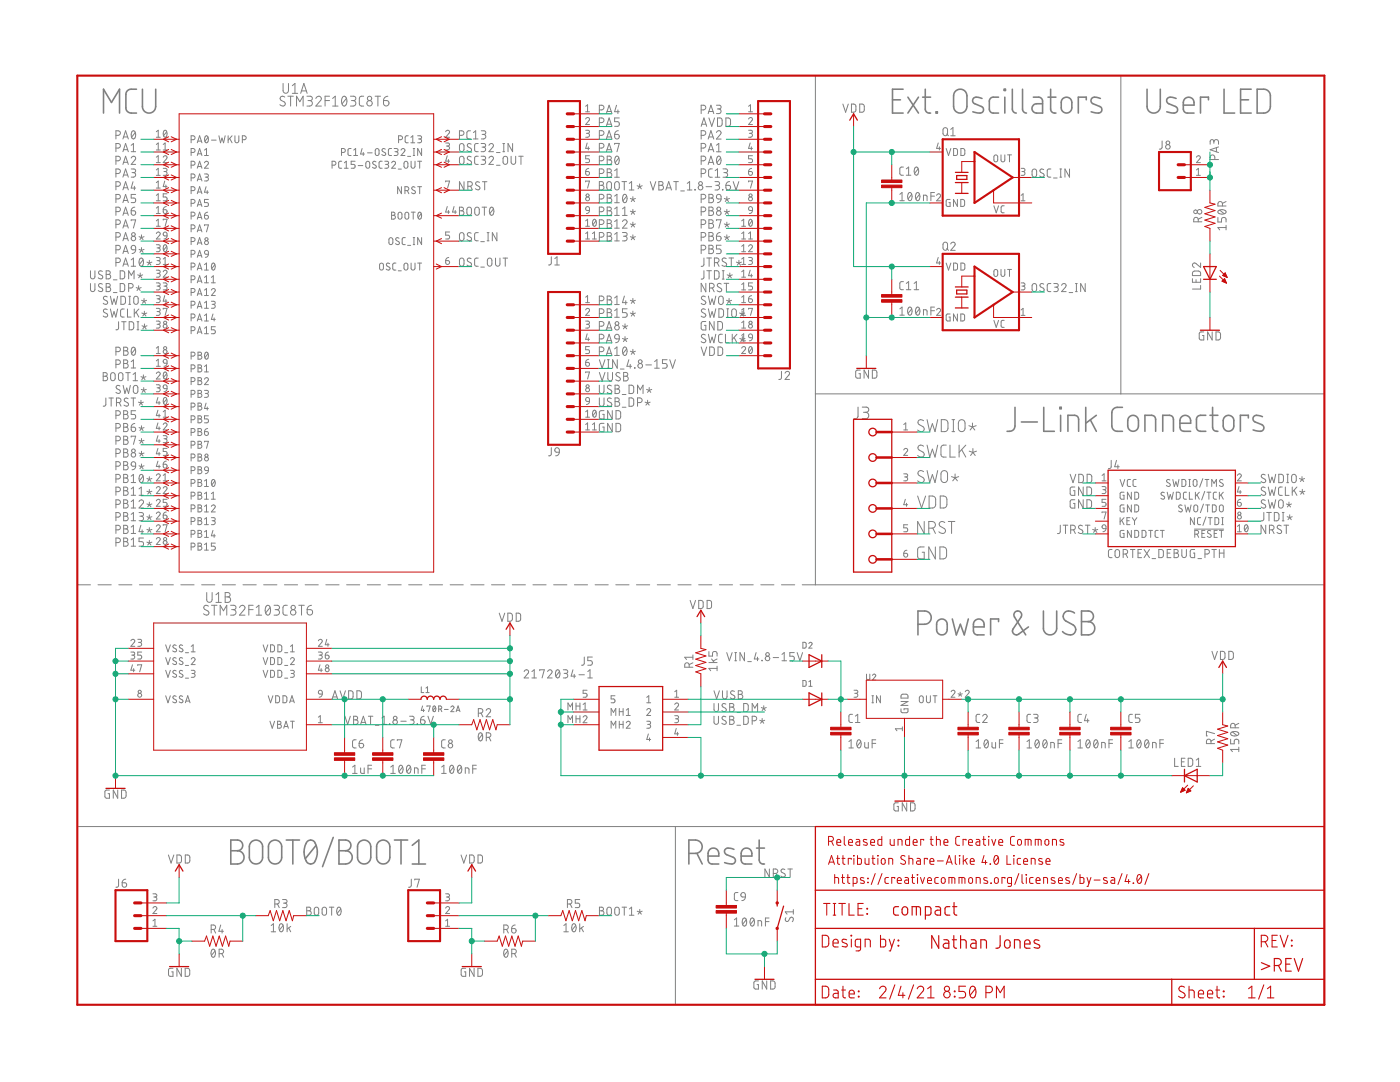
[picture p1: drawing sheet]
<svg xmlns="http://www.w3.org/2000/svg" width="279mm" height="216mm" viewBox="0 0 279 216" stroke-linecap="round" stroke-linejoin="round" font-family="sans-serif">
<g fill="none" stroke="#808080" stroke-width=".2">
<path d="M56.5 16.7v1.4a.54 .54 0 0 0 .5 .5 .54 .54 0 0 0 .6-.5v-1.4M56.8 19.4a.49 .49 0 0 0-.7-.1 .49 .49 0 0 0 0 .7l.6 .3a.49 .49 0 0 1 .1 .8 .49 .49 0 0 1-.8-.1l-.1-.1M57.4 19.2h1.1M58 19.2v2M58.3 17.1l.6-.4v1.9M58.3 18.6h1.1M60 18.6l.6-1.9 .7 1.9M60.2 18.1h1M61.3 19.2h.6a.43 .43 0 0 1 .4 .4 .43 .43 0 0 1-.4 .5h-.4M63 19.6a.54 .54 0 0 1 .8-.4 .54 .54 0 0 1 .2 .9l-1 1.1h1.1M65.8 19.2h-.9v2M66.4 19.6l.5-.4v2"/>
<path d="M68.4 19.3l.1-.1a.81 .81 0 0 1 .7 1.2v.3a.48 .48 0 0 1-.5 .5 .48 .48 0 0 1-.5-.5v-.8zM69.1 19.6l-.8 1.1M69.9 19.2h.7a.43 .43 0 0 1 .4 .4 .43 .43 0 0 1-.4 .5h-.5M72.6 19.2h-.6l-.3 .4 .1 1.3 .2 .2 .6 .1M74.9 19.2h1M75.4 19.2v2M77.4 19.2l-.6 .3-.3 .6M162.7 15.1v101.6M223.7 15.1v63.5M23.1 27h.5a.46 .46 0 0 0 .4-.4 .46 .46 0 0 0-.4-.5h-.5v1.6M23.1 29.5h.5a.46 .46 0 0 0 .4-.4 .46 .46 0 0 0-.4-.5h-.5v1.7M23.1 32.1h.5a.46 .46 0 0 0 .4-.5 .46 .46 0 0 0-.4-.4h-.5v1.6"/>
<path d="M23.1 34.6h.5a.46 .46 0 0 0 .4-.4 .46 .46 0 0 0-.4-.5h-.5v1.6M23.1 37.2h.5a.46 .46 0 0 0 .4-.5 .46 .46 0 0 0-.4-.4h-.5v1.6M23.1 39.7h.5a.44 .44 0 0 0 .4-.5 .44 .44 0 0 0-.4-.4h-.5v1.6M24.5 27.7l.6-1.6 .5 1.6M24.5 30.3l.6-1.7 .5 1.7M24.5 32.8l.6-1.6 .5 1.6M24.5 35.3l.6-1.6 .5 1.6M24.5 37.9l.6-1.6 .5 1.6M24.7 37.5h.8M24.7 27.3h.8M24.7 29.9h.8M24.7 32.4h.8"/>
<path d="M24.7 34.9h.8M26.2 31.5a.44 .44 0 0 1 .6-.3 .44 .44 0 0 1 .1 .7l-.7 .9h.9M26.2 33.7h.5a.36 .36 0 0 1 .4 .4 .36 .36 0 0 1-.4 .3h-.3M26.2 30.3h.9M26.2 29l.4-.4v1.7M26.4 26.2l.2-.1a.97 .97 0 0 1 0 1.6 1.02 1.02 0 0 1-.2-1.5zM26.5 36.3l-.3 1.2h.9M26.6 34.4a.46 .46 0 0 1 .5 .5 .46 .46 0 0 1-.5 .4h-.4M26.8 37.2v.7M27 26.5l-.7 .9M27.1 38.8h-.9v.7h.5a.46 .46 0 0 1 .4 .5 .46 .46 0 0 1-.4 .4h-.5M31.2 26.3l.4-.3v1.4"/>
<path d="M31.2 28.8l.4-.3v1.4M31.2 31.4l.4-.3v1.3M31.2 33.9l.4-.3v1.4M31.2 36.4l.4-.3v1.4M31.2 39l.4-.3v1.4M31.2 27.4h.8M31.2 29.9h.8M31.2 32.4h.8M31.2 35h.8M31.2 37.5h.8M32.6 31.4a.38 .38 0 0 1 .5-.3 .38 .38 0 0 1 .1 .6l-.6 .7h.7M32.6 33.6h.6l.1 .2-.1 .4h-.5"/>
<path d="M32.6 29.9h.7M32.6 28.8l.4-.3v1.4M32.7 26.1l.3-.1a.83 .83 0 0 1 0 1.4 .88 .88 0 0 1-.3-1.3zM32.9 36.1l-.3 1.1h.7M33 34.2a.38 .38 0 0 1 .3 .4 .38 .38 0 0 1-.3 .4h-.4M33.1 36.9v.6M33.3 26.3l-.7 .8M33.3 38.7h-.7v.6h.4a.39 .39 0 0 1 .3 .4 .39 .39 0 0 1-.3 .4h-.4M38.1 27.9h.4a.39 .39 0 0 0 .4-.4 .39 .39 0 0 0-.4-.4h-.4v1.4M38.1 30.4h.4a.39 .39 0 0 0 .4-.4 .39 .39 0 0 0-.4-.4h-.4v1.4M38.1 33h.4a.39 .39 0 0 0 .4-.4 .39 .39 0 0 0-.4-.4h-.4v1.4M38.1 35.5h.4a.39 .39 0 0 0 .4-.4 .39 .39 0 0 0-.4-.4h-.4v1.4"/>
<path d="M38.1 38h.4a.39 .39 0 0 0 .4-.4 .39 .39 0 0 0-.4-.3h-.4v1.4M39.4 28.5l.4-1.4 .5 1.4M39.4 31l.4-1.4 .5 1.4M39.4 33.6l.4-1.4 .5 1.4M39.4 36.1l.4-1.4 .5 1.4M39.4 38.7l.4-1.4 .5 1.4M39.5 28.2h.7M39.5 30.7h.7M39.5 33.2h.7M39.5 35.8h.7M39.5 38.3h.7M40.8 32.5a.39 .39 0 0 1 .6-.3 .39 .39 0 0 1 .1 .6l-.7 .8h.8"/>
<path d="M40.8 34.7l.6 .1 .2 .2-.2 .3h-.4M40.8 30l.4-.4v1.4M40.8 31h.8M41 27.2l.2-.1a.83 .83 0 0 1 0 1.4 .85 .85 0 0 1-.2-1.3zM41.1 37.3l-.3 1.1h.8M41.2 35.3a.38 .38 0 0 1 .4 .4 .38 .38 0 0 1-.4 .4h-.4M41.4 38v.7M41.5 27.4l-.6 .8M41.6 39.8h-.8v.6h.5a.39 .39 0 0 1 .3 .4 .39 .39 0 0 1-.3 .4h-.5M42.2 28h.9M43.7 27.1l.3 1.4 .3-.9 .3 .9 .3-1.4M45.5 27.1v1.4"/>
<path d="M45.8 27.6l.5 .9M46.3 27.1l-.8 .9M46.9 27.1v1a.39 .39 0 0 0 .4 .4 .39 .39 0 0 0 .4-.4v-1M48.4 27.9h.3a.39 .39 0 0 0 .4-.4 .39 .39 0 0 0-.4-.4h-.3v1.4M59.2 21.2v-2l.6 1.1 .7-1.1v2M61.8 20.1a.55 .55 0 0 1 .5 .5 .55 .55 0 0 1-.5 .6h-.5M64.9 20.1h.9M66.3 33h.4a.39 .39 0 0 0 .4-.4 .39 .39 0 0 0-.4-.4h-.4v1.4M66.4 21.2h1.1M68.2 30.4h.3a.39 .39 0 0 0 .4-.4 .39 .39 0 0 0-.4-.4h-.3v1.4M68.2 32.2h-.4l-.2 .3v.9l.2 .1 .4 .1M68.7 33.6h.8"/>
<path d="M68.7 32.5l.4-.3v1.4M70.1 29.6l-.5 .1-.2 .3 .1 .8 .1 .2h.5M70.5 20.1a.55 .55 0 0 1 .5 .5 .55 .55 0 0 1-.5 .6h-.6M70.6 31h.8M70.6 30l.4-.4v1.4M70.9 32.2h-.8v.6h.4a.39 .39 0 0 1 .4 .4 .39 .39 0 0 1-.4 .4h-.4M71.5 33h.9M72.3 29.6l-.3 1.1h.7M72.5 30.4v.6M73.1 32.3l.3-.1 .3 .1 .1 .9a.39 .39 0 0 1-.4 .4 .39 .39 0 0 1-.4-.4zM73.3 30.5h1M75 29.8l.3-.2 .2 .2 .1 .8a.38 .38 0 0 1-.3 .4 .38 .38 0 0 1-.4-.4z"/>
<path d="M75 32.3l-.4-.1-.2 .3 .1 .3 .5 .2a.35 .35 0 0 1 0 .5 .35 .35 0 0 1-.5 0l-.2-.1M76.3 32.2h-.5l-.2 .3 .1 .9 .1 .1 .5 .1M76.5 20.1h.7a.54 .54 0 0 1 .4 .6 .54 .54 0 0 1-.5 .4 .54 .54 0 0 1-.6-.5zM76.8 32.2h.5l.3 .2-.2 .4h-.5M76.9 29.8a.35 .35 0 0 0-.5-.1 .35 .35 0 0 0 0 .5l.4 .3a.38 .38 0 0 1 0 .6 .38 .38 0 0 1-.6-.3M77.2 32.8a.38 .38 0 0 1 .4 .4 .38 .38 0 0 1-.4 .4h-.4M78.1 29.6l-.4 .1-.2 .3 .1 .8 .1 .2h.4M78.2 32.5a.38 .38 0 0 1 .5-.3 .38 .38 0 0 1 .1 .6l-.6 .8h.7M78.7 29.6l.6 .1 .1 .2-.1 .3-.5 .1M79.1 30.3a.38 .38 0 0 1 .3 .3 .38 .38 0 0 1-.3 .4h-.4M79.5 33.7h.6M79.5 27.9h.4a.39 .39 0 0 0 .4-.4 .39 .39 0 0 0-.4-.4h-.4v1.4"/>
<path d="M80 30a.38 .38 0 0 1 .6-.3 .38 .38 0 0 1 .1 .6l-.7 .7h.8M80.1 37.3v1.4l-.7-1.4v1.4M80.8 32.3l.2-.1 .3 .1 .1 .9a.39 .39 0 0 1-.4 .4 .39 .39 0 0 1-.4-.4zM80.8 38h.4a.39 .39 0 0 0 .4-.4 .39 .39 0 0 0-.4-.3h-.4v1.4M81.3 38l.3 .7M81.3 31.2h.7M81.5 27.1h-.5l-.1 .3v.9l.1 .2h.5M82 28.5h.8M82 27.4l.4-.3v1.4M82 32.2v1a.39 .39 0 0 0 .4 .4 .39 .39 0 0 0 .4-.4v-1M82.5 29.6h.3M82.5 31h.3"/>
<path d="M82.6 29.6v1.4M82.8 37.4a.35 .35 0 0 0-.5-.1 .35 .35 0 0 0 0 .5l.5 .3a.35 .35 0 0 1 0 .5 .35 .35 0 0 1-.5 0l-.2-.1M83.4 27.1h.6l.1 .2-.1 .4h-.5M83.4 32.2h.7M83.4 37.3h.7M83.8 27.7a.38 .38 0 0 1 .3 .4 .38 .38 0 0 1-.3 .4h-.4M83.8 32.2v1.4M83.8 37.3v1.4M84.1 29.6v1.4l-.7-1.4v1.4M88.9 26.3a.38 .38 0 0 1 .6-.3 .38 .38 0 0 1 .1 .6l-.7 .8h.8M88.9 28.5l.6 .1 .2 .2-.2 .3h-.4M88.9 36.3v-.2h.8l-.4 1.4"/>
<path d="M89.3 31.1l-.4 1.1h.8M89.3 29.1a.39 .39 0 0 1 .4 .4 .39 .39 0 0 1-.4 .4h-.4M89.5 31.8v.6M91.7 27h.4a.46 .46 0 0 0 .5-.4 .46 .46 0 0 0-.5-.5h-.4v1.6M91.8 28.8l.3-.2 .4 .2 .1 1a.46 .46 0 0 1-.5 .5 .46 .46 0 0 1-.4-.5zM91.8 31.3l.3-.1 .4 .1 .1 1a.46 .46 0 0 1-.5 .5 .46 .46 0 0 1-.4-.5zM92.6 36.3v1.6l-.9-1.6v1.6M93.4 37.2h.4a.46 .46 0 0 0 .5-.5 .46 .46 0 0 0-.5-.4h-.4v1.6M93.9 26.1h-.5l-.2 .4 .1 1.1 .6 .1M93.9 37.2l.4 .7M94 28.8l-.2-.1a.38 .38 0 0 0-.5 .1 .38 .38 0 0 0 .1 .5l.5 .3a.41 .41 0 0 1 .1 .6 .41 .41 0 0 1-.6 0l-.2-.2M94 31.3l-.2-.1a.38 .38 0 0 0-.5 .1 .38 .38 0 0 0 .1 .6l.5 .2a.41 .41 0 0 1 .1 .6 .41 .41 0 0 1-.6 0l-.2-.1"/>
<path d="M94.5 27.7h.9M94.5 26.5l.4-.4v1.6M95.4 28.6l-.5 .1-.2 .3v1l.2 .2 .5 .1M95.4 31.2h-.5l-.2 .3v1.1l.2 .2h.5M95.7 36.4l-.6-.1-.2 .3 .1 .3 .8 .5a.47 .47 0 0 1-.4 .5 .47 .47 0 0 1-.5-.2M96 28.6h.6a.36 .36 0 0 1 .3 .4 .36 .36 0 0 1-.3 .4h-.4M96 31.2h.6a.36 .36 0 0 1 .3 .3 .36 .36 0 0 1-.3 .4h-.4M96.1 26.1h.5a.36 .36 0 0 1 .4 .4 .36 .36 0 0 1-.4 .3h-.4M96.3 36.3h.9M96.5 29.4a.46 .46 0 0 1 .4 .4 .46 .46 0 0 1-.4 .5h-.5M96.5 31.9a.46 .46 0 0 1 .4 .5 .46 .46 0 0 1-.4 .4h-.5M96.5 26.8a.46 .46 0 0 1 .5 .5 .46 .46 0 0 1-.5 .4h-.4"/>
<path d="M96.7 36.3v1.6M97.6 29a.44 .44 0 0 1 .6-.4 .44 .44 0 0 1 .1 .8l-.7 .9h.9M97.6 31.5a.44 .44 0 0 1 .6-.3 .44 .44 0 0 1 .1 .7l-.7 .9h.9M99.1 30.4h.7M99.1 33h.7M100.4 30.3h.3M100.4 28.6h.3M100.5 31.3l.3-.1 .4 .1 .1 1a.46 .46 0 0 1-.5 .5 .46 .46 0 0 1-.4-.5zM100.5 28.6v1.7M102 31.2v1.1a.46 .46 0 0 0 .5 .5 .46 .46 0 0 0 .4-.5v-1.1M102.3 28.6v1.7l-.9-1.7v1.7M103.5 31.2h.9"/>
<path d="M104 31.2v1.6M116.9 23.7a.38 .38 0 0 1 .5-.2 .38 .38 0 0 1 .1 .6l-.6 .7h.7M116.9 26h.6l.1 .2-.1 .4h-.5M116.9 34.2h.4a.39 .39 0 0 1 .4 .5 .39 .39 0 0 1-.5 .3 .39 .39 0 0 1-.3-.4zM116.9 36.3v-.2h.7l-.3 1.4M116.9 22.3h.7M116.9 21.2l.4-.3v1.4M117.2 28.5l-.3 1.1h.7M117.3 26.6a.39 .39 0 0 1 .3 .4 .39 .39 0 0 1-.3 .4h-.4M117.4 29.3v.6M117.5 33.6l-.5 .3-.1 .3M117.6 31.1h-.7v.6h.4a.39 .39 0 0 1 .4 .4 .39 .39 0 0 1-.4 .3h-.4"/>
<path d="M119.6 36.2h.5a.37 .37 0 0 1 .3 .4 .37 .37 0 0 1-.3 .4 .47 .47 0 0 1 .4 .4 .47 .47 0 0 1-.4 .5h-.5zM119.6 39.7h.5a.47 .47 0 0 0 .4-.5 .47 .47 0 0 0-.4-.4h-.5v1.6M119.6 21.9h.5a.47 .47 0 0 0 .4-.4 .47 .47 0 0 0-.4-.5h-.5v1.7M119.6 24.5h.5a.47 .47 0 0 0 .4-.5 .47 .47 0 0 0-.4-.5h-.5v1.7M119.6 27h.5a.47 .47 0 0 0 .4-.5 .47 .47 0 0 0-.4-.4h-.5v1.6M119.6 29.5h.5a.47 .47 0 0 0 .4-.4 .47 .47 0 0 0-.4-.5h-.5v1.7M119.6 32.1h.5a.47 .47 0 0 0 .4-.5 .47 .47 0 0 0-.4-.4h-.5v1.6M119.6 34.6h.5a.47 .47 0 0 0 .4-.4 .47 .47 0 0 0-.4-.5h-.5v1.7M119.6 37h.5M121 22.7l.6-1.7 .5 1.7M121 25.2l.6-1.7 .5 1.7M121 27.7l.6-1.6 .5 1.6"/>
<path d="M121 30.3l.6-1.7 .5 1.7M121.1 27.3h.9M121.1 29.9h.9M121.1 22.2h.9M121.1 24.8h.9M121.2 38.8h.4a.37 .37 0 0 1 .4 .3 .37 .37 0 0 1-.4 .4 .47 .47 0 0 1 .5 .5 .47 .47 0 0 1-.5 .4h-.4zM121.2 31.2h.4a.37 .37 0 0 1 .4 .3 .37 .37 0 0 1-.4 .4 .47 .47 0 0 1 .5 .5 .47 .47 0 0 1-.5 .4h-.4zM121.2 33.7h.4a.37 .37 0 0 1 .4 .4 .37 .37 0 0 1-.4 .3 .47 .47 0 0 1 .5 .5 .47 .47 0 0 1-.5 .5h-.4zM121.2 31.9h.4M121.2 39.5h.4M121.2 34.4h.4M121.2 36.4l.4-.2 .3 .2 .1 1a.47 .47 0 0 1-.4 .5 .47 .47 0 0 1-.5-.5v-.7z"/>
<path d="M122.7 26.8h.5a.46 .46 0 0 1 .4 .5 .46 .46 0 0 1-.5 .4 .46 .46 0 0 1-.4-.4zM122.7 28.8v-.2h.9l-.5 1.7M122.7 39.1l.4-.3v1.6M122.7 34.1l.4-.4v1.7M122.7 35.4h.9M122.8 36.4l.3-.2 .4 .2 .1 1a.47 .47 0 0 1-.5 .5 .47 .47 0 0 1-.4-.5v-.7zM122.9 31.3l.2-.1a.98 .98 0 0 1 0 1.6 1.07 1.07 0 0 1-.2-1.5zM123 21l-.3 1.3h.9M123.3 21.9v.8M123.4 26.1l-.4 .1-.3 .6M123.5 31.5l-.7 .9M123.6 23.5h-.9v.8h.5a.48 .48 0 0 1 .4 .4 .48 .48 0 0 1-.4 .5h-.5"/>
<path d="M124.1 36.2h1M124.4 38.9l.3-.1a.98 .98 0 0 1 0 1.6 1.07 1.07 0 0 1-.3-1.5zM124.6 36.2v1.7M125.1 39.1l-.8 1M125.6 37.9h.9M125.6 36.6l.4-.4v1.7M125.8 39.6l.5 .2M126.3 39.2v.6M126.3 39.8l.3 .4M126.3 39.8l-.3 .4M126.8 39.6l-.5 .2M127.1 37.1l.6 .2"/>
<path d="M127.7 36.7v.6M127.7 37.3l.3 .4M127.7 37.3l-.4 .4M128.2 37.1l-.5 .2M129.8 36.2l.5 1.7 .6-1.7M131.5 36.2h.5a.37 .37 0 0 1 .3 .4 .37 .37 0 0 1-.3 .4 .47 .47 0 0 1 .4 .4 .47 .47 0 0 1-.4 .5h-.5zM131.5 37h.5M132.9 37.9l.6-1.7 .5 1.7M133 37.5h.9M134.5 36.2h.9M134.9 36.2v1.7M135.8 38.1h.8"/>
<path d="M137.2 37.9h.9M137.2 36.6l.4-.4v1.7M138.7 37.8l.1 .1zM139.9 39.7h.5a.47 .47 0 0 0 .5-.5 .47 .47 0 0 0-.5-.4h-.5v1.6M139.9 32.1h.5a.47 .47 0 0 0 .5-.5 .47 .47 0 0 0-.5-.4h-.5v1.6M139.9 29.5h.5a.47 .47 0 0 0 .5-.4 .47 .47 0 0 0-.5-.5h-.5v1.7M139.9 27h.5a.47 .47 0 0 0 .5-.5 .47 .47 0 0 0-.5-.4h-.5v1.6M139.9 21.9h.5a.47 .47 0 0 0 .5-.4 .47 .47 0 0 0-.5-.5h-.5v1.7M139.9 34.6h.5a.47 .47 0 0 0 .5-.4 .47 .47 0 0 0-.5-.5h-.5v1.7M139.9 25.2l.6-1.7 .5 1.7M140.1 24.8h.8M140.9 37.3h1.1"/>
<path d="M141.3 32.8l.6-1.6 .6 1.6M141.3 30.3l.6-1.7 .6 1.7M141.3 27.7l.6-1.6 .6 1.6M141.3 22.7l.6-1.7 .6 1.7M141.5 32.4h.8M141.5 27.3h.8M141.5 29.9h.8M141.5 22.2h.8M141.5 38.8h.4a.37 .37 0 0 1 .4 .3 .37 .37 0 0 1-.4 .4 .47 .47 0 0 1 .5 .5 .47 .47 0 0 1-.5 .4h-.4zM141.5 39.5h.4M141.5 23.5l.5 1.7 .6-1.7M142.2 33.7h-.6l-.2 .4v1l.2 .2 .6 .1"/>
<path d="M142.7 36.2h.5a.37 .37 0 0 1 .4 .4 .37 .37 0 0 1-.4 .4h-.3M142.7 35.4h1M142.7 34.1l.5-.4v1.7M143 26.4a.46 .46 0 0 1 .6-.3 .46 .46 0 0 1 .2 .7l-.8 .9h.9M143 21h.5a.37 .37 0 0 1 .4 .4 .37 .37 0 0 1-.4 .3h-.3M143 30.3h.9M143 29l.4-.4v1.7M143.1 38.9l.3-.1 .4 .1 .1 .8-.8-.1-.1-.4zM143.2 37a.47 .47 0 0 1 .4 .4 .47 .47 0 0 1-.4 .5h-.5M143.2 31.3l.2-.1a.98 .98 0 0 1 0 1.6 1.07 1.07 0 0 1-.2-1.5zM143.2 23.5l.6 .1 .3 .2v.9l-.3 .5h-.6zM143.4 21.7a.47 .47 0 0 1 .5 .5 .47 .47 0 0 1-.5 .5h-.4"/>
<path d="M143.8 31.5l-.7 .9M143.9 39.7l-.1 .4-.6 .3M144.2 37.8l.1 .1zM144.3 33.7h.5a.37 .37 0 0 1 .4 .4 .37 .37 0 0 1-.4 .3h-.3M144.5 39.6l.6 .2M144.8 34.4a.47 .47 0 0 1 .4 .5 .47 .47 0 0 1-.4 .5h-.5M144.9 37h.5a.46 .46 0 0 1 .4 .5 .46 .46 0 0 1-.5 .4 .46 .46 0 0 1-.4-.5zM144.9 23.5l.6 .1 .3 .2v.9l-.3 .5h-.6zM145.1 39.2v.6M145.1 39.8l.3 .4M145.1 39.8l-.4 .4M145.6 39.6l-.5 .2"/>
<path d="M145.6 36.2a.7 .7 0 0 0-.7 .8M146.3 36.2l.6 1.7 .5-1.7M149.4 23.7a.38 .38 0 0 1 .5-.2 .38 .38 0 0 1 .2 .6l-.7 .7h.8M149.4 26h.6l.2 .2-.2 .4h-.5M149.4 34.2h.5a.39 .39 0 0 1 .3 .5 .39 .39 0 0 1-.4 .3 .39 .39 0 0 1-.4-.4zM149.4 36.3v-.2h.8l-.4 1.4M149.4 21.2l.4-.3v1.4M149.4 22.3h.8M149.7 28.5l-.3 1.1h.8M149.8 26.6a.39 .39 0 0 1 .4 .4 .39 .39 0 0 1-.4 .4h-.4M149.9 29.3v.6M150 33.6l-.4 .1-.2 .5"/>
<path d="M150.2 31.1h-.8v.6h.5a.39 .39 0 0 1 .3 .4 .39 .39 0 0 1-.3 .3h-.5M168.2 20.8l.6 1.6 .5-1.6M169.9 20.8h.6l.3 .2v1.1l-.3 .3h-.6zM171.6 20.8h.6l.2 .2 .1 .9-.3 .5h-.6zM179.6 38.8l.4-.4v1.6M180.3 33.3l-.5 .1-.2 .3v1l.2 .2 .5 .1M180.9 35h.9M180.9 33.7l.4-.4v1.7M181.3 38.5l.3-.1a.97 .97 0 0 1 0 1.6 1.03 1.03 0 0 1-.3-1.5zM181.9 38.8l-.7 .9M182.6 33.4l.3-.1a.95 .95 0 0 1 0 1.7 1.04 1.04 0 0 1-.3-1.6zM182.9 38.5l.3-.1a.97 .97 0 0 1 0 1.6 1.03 1.03 0 0 1-.3-1.5z"/>
<path d="M183.2 33.7l-.7 .9M183.5 38.8l-.7 .9M185.8 39.1h.7M186.5 38.4h-.7v1.6M186.9 39a.39 .39 0 0 1 .6-.3 .39 .39 0 0 1 .1 .6l-.7 .8h.8M187.2 28.5l-.3 1.1h.8M187.5 29.3v.6M188.3 25.6l.4-.1 .3 .1 .1 1a.46 .46 0 0 1-.5 .5 .46 .46 0 0 1-.4-.5v-.7zM188.8 29.6l.5 1.4 .5-1.4M188.9 26.7l.4 .4M189.6 39.8h-.6l-.2 .2v.9l.2 .3h.6v-.8h-.2M189.7 27.1h.9"/>
<path d="M189.7 25.8l.5-.3v1.6M190.3 29.6l.6 .1 .2 .2v.9l-.2 .2h-.6zM191.1 39.8v1.4l-.8-1.4v1.4M191.7 39.8h.6l.2 .2v1l-.2 .2h-.6zM191.8 29.6l.5 .1 .2 .2v.9l-.2 .2h-.5zM198.5 31l.2-.1 .3 .1 .1 .9a.38 .38 0 0 1-.4 .4 .38 .38 0 0 1-.3-.4zM199.8 30.9v1a.38 .38 0 0 0 .4 .4 .38 .38 0 0 0 .3-.4v-1M201.1 30.9h.8M201.5 30.9v1.4M203.8 33.6h.6l.2 .2-.2 .4h-.5M203.8 39l.4-.3v1.4M204.2 34.2a.38 .38 0 0 1 .4 .4 .38 .38 0 0 1-.4 .4h-.4"/>
<path d="M206.1 33.8l.3-.1 .4 .1 .1 1.1a.46 .46 0 0 1-.5 .4 .46 .46 0 0 1-.4-.4v-.7zM208.3 33.8h-.2a.38 .38 0 0 0-.5 .1 .38 .38 0 0 0 .1 .5l.5 .3a.41 .41 0 0 1 .1 .6 .41 .41 0 0 1-.7-.1l-.1-.1M209.7 33.7h-.5l-.2 .4v1l.2 .2h.5M210.2 35.5h.8M211.5 35.3h.4M211.5 33.7h.4M211.7 33.7v1.6M213.4 33.7v1.6l-.9-1.6v1.6M231.9 28.1v1.4l-.5 .3M238.8 31.4a.38 .38 0 0 1 .5-.3 .38 .38 0 0 1 .1 .6l-.6 .7h.8M238.8 33.9l.4-.3v1.4M238.8 35h.8"/>
<path d="M242.3 28.3a.47 .47 0 0 1 .4-.4 .47 .47 0 0 1 .5 .4v.5M242.3 28.6v-.4a.37 .37 0 0 0-.4-.3 .37 .37 0 0 0-.4 .3v.6M242.4 31.8v-.4a.47 .47 0 0 0-.4-.5 .47 .47 0 0 0-.5 .5v.4h1.7M242.8 29.5v.8M243.2 29.3l-1.7 .6 1.7 .5M18.1 54v1.2a.44 .44 0 0 0 .4 .4 .44 .44 0 0 0 .4-.4v-1.2M18.1 56.6v1.1a.44 .44 0 0 0 .4 .5 .44 .44 0 0 0 .4-.5v-1.1M20.4 54.2a.41 .41 0 0 0-.6-.1 .41 .41 0 0 0 0 .6l.5 .3a.42 .42 0 0 1 .1 .6 .42 .42 0 0 1-.6 0l-.2-.2M20.4 56.7a.41 .41 0 0 0-.6-.1 .41 .41 0 0 0 0 .7l.5 .2a.42 .42 0 0 1 .1 .6 .42 .42 0 0 1-.6 0l-.2-.1M21.2 54h.5a.36 .36 0 0 1 .3 .4 .36 .36 0 0 1-.3 .4 .44 .44 0 0 1 .4 .4 .44 .44 0 0 1-.4 .4h-.5zM21.2 56.6h.5a.36 .36 0 0 1 .3 .3 .36 .36 0 0 1-.3 .4 .44 .44 0 0 1 .4 .4 .44 .44 0 0 1-.4 .5h-.5zM21.2 57.3h.5"/>
<path d="M21.2 54.8h.5M21.4 59.2a.41 .41 0 0 0-.6 0 .41 .41 0 0 0 0 .6l.5 .2a.44 .44 0 0 1 0 .7 .44 .44 0 0 1-.7-.2M22 59.1l.4 1.6 .4-1.1 .3 1.1 .4-1.6M22.6 55.8h.7M22.6 58.4h.7M23.1 47.3h.5a.44 .44 0 0 0 .4-.4 .44 .44 0 0 0-.4-.5h-.5v1.6M23.1 49.8h.5a.44 .44 0 0 0 .4-.4 .44 .44 0 0 0-.4-.4h-.5v1.6M23.1 52.4h.5a.44 .44 0 0 0 .4-.5 .44 .44 0 0 0-.4-.4h-.5v1.6M23.1 42.2h.5a.44 .44 0 0 0 .4-.4 .44 .44 0 0 0-.4-.5h-.5v1.7M23.1 44.8h.5a.44 .44 0 0 0 .4-.5 .44 .44 0 0 0-.4-.4h-.5v1.6M24 54l.6 .1 .2 .2 .1 .9-.3 .4h-.6zM24 56.6h.6l.2 .3 .1 .8-.3 .5h-.6z"/>
<path d="M24.1 59.1h.6l.3 .3v.9l-.3 .4h-.6zM24.5 48l.6-1.6 .5 1.6M24.5 50.6l.6-1.6 .5 1.6M24.5 53.1l.6-1.6 .5 1.6M24.5 40.4l.6-1.6 .5 1.6M24.5 43l.6-1.7 .5 1.7M24.5 45.5l.6-1.6 .5 1.6M24.7 47.6h.8M24.7 50.2h.8M24.7 52.7h.8M24.7 40h.8M24.7 42.5h.8"/>
<path d="M24.7 45.1h.8M25.7 57.5h.4a.44 .44 0 0 0 .5-.5 .44 .44 0 0 0-.5-.4h-.4v1.6M25.7 55.6v-1.6l.5 .9 .6-.9v1.6M25.7 59.1h.4M25.9 59.1v1.6M26.2 42.1h.5a.45 .45 0 0 1 .4 .5 .45 .45 0 0 1-.5 .4 .45 .45 0 0 1-.4-.5zM26.2 53.1h.9M26.2 51.9l.4-.4v1.6M26.2 44v-.1h.9l-.5 1.6M26.3 49.1l.3-.1 .3 .1 .2 .7-.8-.1-.1-.3zM26.8 59.2l.3-.1 .4 .1 .1 1.1a.44 .44 0 0 1-.5 .4 .44 .44 0 0 1-.4-.4zM26.9 41.3l-.4 .2-.3 .6"/>
<path d="M27.1 49.8l-.2 .5-.5 .3M27.2 57.4l.5 .2M27.5 54.8l.5 .2M27.7 57v.6M27.7 57.6l.3 .4M27.7 57.6l-.4 .4M27.7 47.2l.5 .2M27.7 49.8l.5 .2M27.9 51.6l.3-.1a.97 .97 0 0 1 0 1.6 1.03 1.03 0 0 1-.3-1.5zM28 54.5v.5M28 55l.3 .4M28 55l-.3 .4"/>
<path d="M28.2 57.4l-.5 .2M28.2 46.9v.5M28.2 49.4v.6M28.2 47.4l.4 .4M28.2 47.4l-.3 .4M28.2 50l.4 .4M28.2 50l-.3 .4M28.3 59.9l.4 .2M28.5 54.8l-.5 .2M28.6 51.9l-.8 .8M28.7 47.2l-.5 .2M28.7 49.8l-.5 .2"/>
<path d="M28.7 59.6v.5M29.3 59.9l-.6 .2M29.3 52.3l.5 .2M29.8 51.9v.6M29.8 52.5l.3 .4M29.8 52.5l-.3 .4M30.3 52.3l-.5 .2M31.2 46.6a.38 .38 0 0 1 .5-.3 .38 .38 0 0 1 .2 .6l-.7 .8h.8M31.2 48.8l.6 .1 .2 .2-.2 .3-.5 .1M31.2 51.4h.6l.2 .2-.2 .4h-.5M31.2 53.9l.6 .1 .2 .2-.2 .3h-.5M31.2 56.5h.6l.2 .2-.2 .3-.5 .1"/>
<path d="M31.2 59h.6l.2 .2-.2 .4h-.5M31.2 40.1h.8M31.2 41.5l.4-.3v1.4M31.2 44.1l.4-.3v1.3M31.2 42.6h.8M31.2 45.1h.8M31.6 49.5a.38 .38 0 0 1 .4 .3 .38 .38 0 0 1-.4 .4h-.4M31.6 52a.38 .38 0 0 1 .4 .4 .38 .38 0 0 1-.4 .4h-.4M31.6 54.5a.38 .38 0 0 1 .4 .4 .38 .38 0 0 1-.4 .4h-.4M31.6 57.1a.38 .38 0 0 1 .4 .4 .38 .38 0 0 1-.4 .3h-.4M31.6 59.6a.38 .38 0 0 1 .4 .4 .38 .38 0 0 1-.4 .4h-.4M32.6 41.8h.4a.39 .39 0 0 1 .3 .5 .39 .39 0 0 1-.4 .3 .39 .39 0 0 1-.3-.4z"/>
<path d="M32.6 54.2a.38 .38 0 0 1 .5-.3 .38 .38 0 0 1 .1 .6l-.6 .8h.7M32.6 56.5h.6l.1 .2-.1 .3-.5 .1M32.6 51.7l.4-.3v1.4M32.6 43.9v-.1h.7l-.3 1.3M32.6 52.8h.7M32.7 46.4l.3-.1 .2 .1 .1 .7-.6-.1zM32.7 48.9l.3-.1a.83 .83 0 0 1 0 1.4 .85 .85 0 0 1-.3-1.3zM32.9 59l-.3 1.1h.7M33 57.1a.38 .38 0 0 1 .3 .4 .38 .38 0 0 1-.3 .3h-.4M33.1 59.8v.6M33.2 41.2l-.5 .3-.1 .3M33.3 49.1l-.7 .8"/>
<path d="M33.3 47.1l-.2 .5-.4 .1M38.1 40.6h.4a.39 .39 0 0 0 .4-.4 .39 .39 0 0 0-.4-.4h-.4v1.4M38.1 43.1h.4a.39 .39 0 0 0 .4-.4 .39 .39 0 0 0-.4-.4h-.4v1.4M38.1 45.7h.4a.39 .39 0 0 0 .4-.4 .39 .39 0 0 0-.4-.4h-.4v1.4M38.1 48.2h.4a.39 .39 0 0 0 .4-.4 .39 .39 0 0 0-.4-.4h-.4v1.4M38.1 50.7h.4a.39 .39 0 0 0 .4-.4 .39 .39 0 0 0-.4-.3h-.4v1.4M38.1 53.3h.4a.39 .39 0 0 0 .4-.4 .39 .39 0 0 0-.4-.4h-.4v1.4M38.1 55.8h.4a.39 .39 0 0 0 .4-.4 .39 .39 0 0 0-.4-.4h-.4v1.4M38.1 58.4h.4a.39 .39 0 0 0 .4-.4 .39 .39 0 0 0-.4-.4h-.4v1.4M39.4 41.2l.4-1.4 .5 1.4M39.4 43.7l.4-1.4 .5 1.4M39.4 46.3l.4-1.4 .5 1.4"/>
<path d="M39.4 48.8l.4-1.4 .5 1.4M39.4 51.4l.4-1.4 .5 1.4M39.4 53.9l.4-1.4 .5 1.4M39.4 56.4l.4-1.4 .5 1.4M39.4 59l.4-1.4 .5 1.4M39.5 43.4h.7M39.5 40.9h.7M39.5 45.9h.7M39.5 48.5h.7M39.5 51h.7M39.5 53.6h.7M39.5 56.1h.7"/>
<path d="M39.5 58.6h.7M40.8 43h.5a.39 .39 0 0 1 .3 .4 .39 .39 0 0 1-.4 .3 .39 .39 0 0 1-.4-.4zM40.8 52.8l.4-.3v1.4M40.8 55.4l.4-.4v1.4M40.8 57.9l.4-.3v1.4M40.8 45v-.1h.8l-.4 1.4M40.8 53.9h.8M40.8 56.4h.8M40.8 59h.8M40.9 50.1l.3-.1 .3 .1 .1 .6h-.7l-.1-.4zM41.4 42.3l-.5 .3-.1 .4M41.6 50.7l-.3 .5-.3 .2"/>
<path d="M42.2 57.9a.38 .38 0 0 1 .5-.3 .38 .38 0 0 1 .1 .6l-.6 .8h.8M42.2 56.4h.8M42.2 55.4l.4-.4v1.4M42.4 52.6l.2-.1a.81 .81 0 0 1 0 1.4 .88 .88 0 0 1-.2-1.3zM42.9 52.8l-.6 .8M75.9 52.6l.2-.1 .3 .1 .1 .9a.38 .38 0 0 1-.4 .4 .38 .38 0 0 1-.3-.4zM77.7 47.5l.3-.1 .4 .2v.8a.39 .39 0 0 1-.4 .4 .39 .39 0 0 1-.4-.4zM77.8 52.6a.35 .35 0 0 0-.6-.1 .35 .35 0 0 0 .1 .6l.4 .2a.32 .32 0 0 1 .1 .5 .32 .32 0 0 1-.4 .1l-.3-.2M78.1 42.3l.7 .2v.2l-.3 .3a.38 .38 0 0 1 .4 .3 .38 .38 0 0 1-.4 .4h-.4zM78.1 43h.4M79 52.5h-.4l-.2 .3v.9l.2 .2h.4M79.5 54h.6"/>
<path d="M79.5 42.5l.3-.2 .3 .2 .1 .8a.39 .39 0 0 1-.4 .4 .39 .39 0 0 1-.4-.4zM79.6 47.5l-.4-.1-.2 .3 .6 .5a.35 .35 0 0 1 0 .6 .35 .35 0 0 1-.5-.1l-.2-.1M80.8 52.6l.2-.1 .3 .1 .1 .9a.39 .39 0 0 1-.4 .4 .39 .39 0 0 1-.4-.4zM80.9 47.4h-.4l-.2 .3v.9l.2 .2h.4M80.9 42.5l.3-.2 .3 .2 .1 .8a.38 .38 0 0 1-.4 .4 .38 .38 0 0 1-.4-.4zM81.3 49h.7M82 52.5v1a.39 .39 0 0 0 .4 .4 .39 .39 0 0 0 .4-.4v-1M82.1 42.3h.8M82.5 47.4h.3M82.5 42.3v1.4M82.5 48.8h.3M82.6 47.4v1.4"/>
<path d="M83.4 52.5h.7M83.5 42.4l.3-.1a.83 .83 0 0 1 0 1.4 .87 .87 0 0 1-.3-1.3zM83.8 52.5v1.4M84.1 42.7l-.7 .7M84.1 47.4v1.4l-.7-1.4v1.4M88.9 52h.5a.39 .39 0 0 1 .3 .4 .39 .39 0 0 1-.4 .4 .39 .39 0 0 1-.4-.4zM89.3 41.2l-.4 1.1h.8M89.5 42v.6M89.6 51.4l-.5 .2-.2 .4M89.7 46.3h-.8v.6h.5a.39 .39 0 0 1 .3 .4 .39 .39 0 0 1-.3 .4h-.5M90.6 41.2l-.3 1.1h.8M90.8 42v.6"/>
<path d="M91.7 41.3h.4a.36 .36 0 0 1 .4 .4 .36 .36 0 0 1-.4 .4 .46 .46 0 0 1 .5 .4 .46 .46 0 0 1-.5 .5h-.4zM91.7 42.1h.4M91.8 51.6l.3-.1 .4 .1 .1 1.1a.46 .46 0 0 1-.5 .4 .46 .46 0 0 1-.4-.4zM91.8 46.5l.3-.1 .4 .1 .1 1.1a.46 .46 0 0 1-.5 .4 .46 .46 0 0 1-.4-.4zM93.3 41.5l.3-.2 .4 .2 .1 1a.46 .46 0 0 1-.5 .5 .46 .46 0 0 1-.4-.5v-.7zM94 51.6a.41 .41 0 0 0-.6 0 .41 .41 0 0 0 0 .6l.5 .3a.41 .41 0 0 1 .1 .6 .41 .41 0 0 1-.6-.1l-.2-.1M94 46.5a.41 .41 0 0 0-.6 0 .41 .41 0 0 0 0 .6l.5 .3a.41 .41 0 0 1 .1 .6 .41 .41 0 0 1-.6-.1l-.2-.1M94.9 41.5l.3-.2 .3 .2 .2 1a.46 .46 0 0 1-.5 .5 .46 .46 0 0 1-.5-.5v-.7zM95.4 51.5h-.5l-.2 .4v1l.2 .2h.5M95.4 46.4h-.5l-.2 .4v1l.2 .2h.5M95.9 48.2h.8M95.9 53.3h.8"/>
<path d="M96.2 41.3h.9M96.7 41.3v1.7M97.2 48h.4M97.2 46.4h.4M97.4 51.6l.3-.1 .3 .1 .2 1.1a.46 .46 0 0 1-.5 .4 .46 .46 0 0 1-.4-.4v-.8zM97.4 46.4v1.6M97.9 41.4l.2-.1a.95 .95 0 0 1 0 1.7 1.06 1.06 0 0 1-.2-1.6zM98.5 41.7l-.8 .9M98.9 51.5v1.2a.44 .44 0 0 0 .4 .4 .44 .44 0 0 0 .5-.4v-1.2M99.2 46.4v1.6l-.9-1.6v1.6M100.4 51.5h.9M100.8 51.5v1.6"/>
<path d="M110 51.2v1.4l-.5 .3M110.7 52.9h.9M110.7 51.6l.5-.4v1.7M116.9 45.1h.7M116.9 47.7h.7M116.9 44.1l.4-.3v1.3M116.9 46.6l.4-.3v1.4M116.9 59.3l.4-.3v1.4M117 41.3l.3-.1 .2 .1 .1 .7-.6-.1zM117.6 42l-.2 .5-.4 .1M118.2 47.7h.8M118.2 46.6l.4-.3v1.4"/>
<path d="M118.4 43.9l.2-.1a.83 .83 0 0 1 0 1.3 .85 .85 0 0 1-.2-1.2zM118.9 44.1l-.6 .8M119.6 42.2h.5a.47 .47 0 0 0 .4-.4 .47 .47 0 0 0-.4-.5h-.5v1.7M119.6 44.8h.5a.47 .47 0 0 0 .4-.5 .47 .47 0 0 0-.4-.4h-.5v1.6M119.6 47.3h.5a.47 .47 0 0 0 .4-.4 .47 .47 0 0 0-.4-.5h-.5v1.7M121.2 41.3h.4a.37 .37 0 0 1 .4 .4 .37 .37 0 0 1-.4 .4 .47 .47 0 0 1 .5 .4 .47 .47 0 0 1-.5 .5h-.4zM121.2 43.9h.4a.37 .37 0 0 1 .4 .3 .37 .37 0 0 1-.4 .4 .47 .47 0 0 1 .5 .5 .47 .47 0 0 1-.5 .4h-.4zM121.2 46.4h.4a.37 .37 0 0 1 .4 .4 .37 .37 0 0 1-.4 .3 .47 .47 0 0 1 .5 .5 .47 .47 0 0 1-.5 .5h-.4zM121.2 59.1h.4a.38 .38 0 0 1 .4 .4 .38 .38 0 0 1-.4 .3 .47 .47 0 0 1 .5 .5 .47 .47 0 0 1-.5 .5h-.4zM121.2 42.1h.4M121.2 44.6h.4M121.2 47.1h.4"/>
<path d="M121.2 59.8h.4M122.7 48.1h.9M122.7 40.4h.9M122.7 41.7l.4-.4v1.7M122.7 44.2l.4-.3v1.6M122.7 46.8l.4-.4v1.7M122.7 59.5l.4-.4v1.7M122.7 43h.9M122.7 45.5h.9M124.2 44.2a.46 .46 0 0 1 .7-.3 .46 .46 0 0 1 .1 .7l-.8 .9h1M124.2 46.4h.6a.37 .37 0 0 1 .4 .4 .37 .37 0 0 1-.4 .3h-.4M124.2 43h1"/>
<path d="M124.2 41.7l.5-.4v1.7M124.6 59.1l-.4 1.3h1M124.7 47.1a.47 .47 0 0 1 .5 .5 .47 .47 0 0 1-.5 .5h-.5M125.8 42.1l.5 .2M125.8 44.7l.5 .2M125.8 47.2l.5 .2M125.8 59.9l.5 .2M126.3 41.8v.5M126.3 44.3v.6M126.3 46.9v.5M126.3 59.5v.6M126.3 42.3l.3 .5"/>
<path d="M126.3 42.3l-.3 .5M126.3 44.9l.3 .4M126.3 44.9l-.3 .4M126.3 47.4l.3 .4M126.3 47.4l-.3 .4M126.8 42.1l-.5 .2M126.8 44.7l-.5 .2M126.8 47.2l-.5 .2M126.8 59.9l-.5 .2M139.9 47.3h.5a.47 .47 0 0 0 .5-.4 .47 .47 0 0 0-.5-.5h-.5v1.7M139.9 44.8h.5a.47 .47 0 0 0 .5-.5 .47 .47 0 0 0-.5-.4h-.5v1.6M139.9 42.2h.5a.47 .47 0 0 0 .5-.4 .47 .47 0 0 0-.5-.5h-.5v1.7"/>
<path d="M139.9 49.9h.5a.47 .47 0 0 0 .5-.5 .47 .47 0 0 0-.5-.5h-.5v1.7M140.5 54v1.5l-.6 .2M140.5 51.5v1.4l-.6 .2M140.8 59.2l-.5-.1-.3 .4 .1 .2 .6 .4a.38 .38 0 0 1 .1 .5 .38 .38 0 0 1-.5 .1l-.4-.2M140.9 56.5v1.7l-1-1.7v1.7M141.1 54h.9M141.1 51.5h.9M141.4 59.1l.3 1.7 .4-1.2 .4 1.2 .4-1.7M141.5 46.4h.4a.37 .37 0 0 1 .4 .4 .37 .37 0 0 1-.4 .3 .47 .47 0 0 1 .5 .5 .47 .47 0 0 1-.5 .5h-.4zM141.5 43.9h.4a.37 .37 0 0 1 .4 .3 .37 .37 0 0 1-.4 .4 .47 .47 0 0 1 .5 .5 .47 .47 0 0 1-.5 .4h-.4zM141.5 41.3h.4a.37 .37 0 0 1 .4 .4 .37 .37 0 0 1-.4 .4 .47 .47 0 0 1 .5 .4 .47 .47 0 0 1-.5 .5h-.4zM141.5 48.9h.4a.37 .37 0 0 1 .4 .4 .37 .37 0 0 1-.4 .4 .47 .47 0 0 1 .5 .4 .47 .47 0 0 1-.5 .5h-.4z"/>
<path d="M141.5 42.1h.4M141.5 44.6h.4M141.5 47.1h.4M141.5 49.7h.4M141.5 51.5v1.6M141.5 54v1.7M141.6 57.5h.5a.47 .47 0 0 0 .4-.5 .47 .47 0 0 0-.4-.5h-.5v1.7M142.2 57.5l.3 .7M142.6 54h.6l.3 .3a1.35 1.35 0 0 1-.1 1.2l-.8 .2zM142.6 52.4h.4a.47 .47 0 0 0 .5-.5 .47 .47 0 0 0-.5-.4h-.4v1.6M143 47.1h.5a.46 .46 0 0 1 .4 .5 .46 .46 0 0 1-.5 .5 .46 .46 0 0 1-.4-.5zM143 44v-.1h.9l-.5 1.6"/>
<path d="M143.1 52.4l.4 .7M143.6 59.2l.3-.1 .3 .1 .1 1.1a.47 .47 0 0 1-.4 .5 .47 .47 0 0 1-.5-.5v-.8zM143.7 46.4l-.4 .1-.3 .6M143.9 48.9h-.9v.8h.5a.47 .47 0 0 1 .4 .4 .47 .47 0 0 1-.4 .5h-.5M143.9 56.7a.41 .41 0 0 0-.6-.1 .41 .41 0 0 0 0 .6l.5 .3a.38 .38 0 0 1 .2 .6 .38 .38 0 0 1-.6 .1l-.3-.2M144.1 54h.4M144.1 55.7h.4M144.3 54v1.7M144.5 56.5h.9M144.5 47.2l.6 .2M144.5 44.7l.6 .2M144.5 42.1l.6 .2"/>
<path d="M144.9 51.6a.43 .43 0 0 0-.6-.1 .43 .43 0 0 0 0 .7l.5 .3a.42 .42 0 0 1 .1 .6 .42 .42 0 0 1-.6-.1l-.2-.1M145 56.5v1.7M145 59.9l.5 .2M145.1 41.8v.5M145.1 44.3v.6M145.1 46.9v.5M145.1 47.4l.3 .4M145.1 47.4l-.4 .4M145.1 44.9l.3 .4M145.1 44.9l-.4 .4M145.1 42.3l.3 .5M145.1 42.3l-.4 .5"/>
<path d="M145.1 54.8l.5 .2M145.5 51.5h.9M145.5 59.5v.6M145.6 47.2l-.5 .2M145.6 44.7l-.5 .2M145.6 42.1l-.5 .2M145.6 54.5v.5M145.6 55l.4 .5M145.6 55l-.3 .5M145.9 51.5v1.6M146 59.9l-.5 .2M146.2 54.8l-.6 .2"/>
<path d="M147 52.3l.5 .2M147.5 51.9v.6M147.5 52.5l.3 .4M147.5 52.5l-.4 .4M148 52.3l-.5 .2M148 45.1h.8M148 47.7h.8M148 50.2h.8M148 52.8h.8M148 55.3h.8M148 57.8h.8M148 44.1l.4-.3v1.3"/>
<path d="M148 46.6l.4-.3v1.4M148 49.1l.4-.3v1.4M148 51.7l.4-.3v1.4M148 54.2l.4-.3v1.4M148 56.8l.4-.3v1.3M148 59.3l.4-.3v1.4M149.4 49.1a.38 .38 0 0 1 .5-.2 .38 .38 0 0 1 .2 .6l-.7 .7h.8M149.4 51.4h.6l.2 .2-.2 .4h-.5M149.4 59.6h.5a.39 .39 0 0 1 .3 .5 .39 .39 0 0 1-.4 .3 .39 .39 0 0 1-.4-.4zM149.4 47.7h.8M149.4 46.6l.4-.3v1.4M149.5 41.3l.3-.1 .3 .1 .1 .7-.7-.1z"/>
<path d="M149.6 43.9l.1-.1a.69 .69 0 0 1 .5 .7 .69 .69 0 0 1-.5 .6l-.3-.4zM149.7 53.9l-.3 1.1h.8M149.8 52a.38 .38 0 0 1 .4 .4 .38 .38 0 0 1-.4 .4h-.4M149.9 54.7v.6M150 59l-.5 .2-.1 .4M150.1 44.1l-.6 .8M150.2 42l-.3 .5-.4 .1M150.2 56.5h-.8v.6h.5a.39 .39 0 0 1 .3 .4 .39 .39 0 0 1-.3 .3h-.5M179.6 40h.9M180.3 56.2h-.5l-.2 .4v1l.2 .2h.5M180.9 57.8h.9M180.9 56.6l.4-.4v1.6"/>
<path d="M182.4 57.8h.9M182.4 56.6l.5-.4v1.6M184.3 40v-1.1l.7 .2v.9M187.2 51.4l-.3 1.1h.8M187.5 52.2v.6M188.3 48.5l.4-.2 .3 .2 .1 1a.46 .46 0 0 1-.5 .5 .46 .46 0 0 1-.4-.5v-.7zM188.8 52.5l.5 1.4 .5-1.4M188.9 49.6l.4 .4M189.7 48.7a.44 .44 0 0 1 .7-.4 .44 .44 0 0 1 .1 .7l-.8 1h.9M190.3 52.5h.6l.2 .2v1l-.2 .2h-.6zM191.8 52.5h.5l.2 .2v1l-.2 .2h-.5zM198.4 41.1l.4 1.4 .5-1.4"/>
<path d="M198.5 53.9l.2-.1 .3 .1 .1 .9a.38 .38 0 0 1-.4 .4 .38 .38 0 0 1-.3-.4zM199.8 53.8v1a.38 .38 0 0 0 .4 .4 .38 .38 0 0 0 .3-.4v-1M200.4 41.1h-.4l-.2 .3v.9l.2 .1 .4 .1M201.1 53.8h.8M201.5 53.8v1.4M203.8 56.5h.6l.2 .2-.2 .3-.5 .1M203.8 40.1h.8M204.2 57.1a.38 .38 0 0 1 .4 .4 .38 .38 0 0 1-.4 .3h-.4M206.1 56.7l.3-.1 .4 .1 .1 1a.46 .46 0 0 1-.5 .5 .46 .46 0 0 1-.4-.5v-.7zM208.3 56.7a.41 .41 0 0 0-.6-.1 .41 .41 0 0 0 0 .7l.5 .2a.44 .44 0 0 1 0 .7 .44 .44 0 0 1-.7-.2M209.7 56.6h-.5l-.2 .3v1.1l.2 .2h.5M210.3 56.6h.5a.36 .36 0 0 1 .4 .3 .36 .36 0 0 1-.4 .4h-.3"/>
<path d="M210.8 57.3a.44 .44 0 0 1 .4 .4 .44 .44 0 0 1-.4 .5h-.5M211.9 56.9a.45 .45 0 0 1 .6-.3 .45 .45 0 0 1 .1 .7l-.7 .9h.9M213.4 58.4h.7M214.6 58.2h.4M214.6 56.6h.4M214.8 56.6v1.6M216.6 56.6v1.6l-.9-1.6v1.6M238 55.6v.7h1.6v-.7M238.1 54.2l.3-.1h.9l.3 .3v.6h-1.6zM238.7 55.8v.5M239.1 44.3v-.5a.46 .46 0 0 0-.4-.4 .46 .46 0 0 0-.5 .4v.5h1.7M239.6 52.5v.9l-.9-.8a.44 .44 0 0 0-.7 .1 .44 .44 0 0 0 .3 .7"/>
<path d="M239.6 57v.7h-1.6M239.9 43.4l-.8 .3M243.1 43.4v.9h.7v-.5a.46 .46 0 0 1 .4-.4 .46 .46 0 0 1 .5 .4v.5M243.2 42a1.02 1.02 0 0 1 1.5 .3 .97 .97 0 0 1-1.6 0zM243.4 41.9l.9 .8M244 41.1v-.4a.46 .46 0 0 0-.5-.5 .46 .46 0 0 0-.4 .5v.4h1.6M244.7 45.4h-1.6l.3 .5M244.7 45v.9M244.7 40.2l-.7 .4M20.6 74.4h.4a.36 .36 0 0 1 .4 .3 .36 .36 0 0 1-.4 .4 .44 .44 0 0 1 .5 .4 .44 .44 0 0 1-.5 .5h-.4zM20.6 75.1h.4M21.1 79.4v1.4l-.2 .2h-.3"/>
<path d="M21.4 61.8a.41 .41 0 0 0-.6-.1 .41 .41 0 0 0 0 .6l.5 .3a.44 .44 0 0 1 0 .7 .44 .44 0 0 1-.7-.2M21.7 79.4h.9M22 61.7l.4 1.6 .4-1.1 .3 1.1 .4-1.6M22.2 79.4v1.6M22.2 74.5l.3-.1 .3 .1 .2 .3v.7a.46 .46 0 0 1-.5 .5 .46 .46 0 0 1-.4-.5zM23.1 70.2h.5a.44 .44 0 0 0 .4-.5 .44 .44 0 0 0-.4-.4h-.5v1.6M23.1 72.7h.5a.44 .44 0 0 0 .4-.4 .44 .44 0 0 0-.4-.5h-.5v1.6M23.7 64.2l-.1 1.4-.1 .2h-.4M23.8 74.5l.3-.1 .3 .1 .1 1a.44 .44 0 0 1-.4 .5 .44 .44 0 0 1-.5-.5zM23.9 77a.41 .41 0 0 0-.6 0 .41 .41 0 0 0 0 .6l.6 .2a.44 .44 0 0 1-.1 .7 .44 .44 0 0 1-.7-.2M24.3 64.2h.9M24.6 76.9l.3 1.6 .4-1.1 .4 1.1 .3-1.6"/>
<path d="M24.7 69.3h.4a.36 .36 0 0 1 .4 .3 .36 .36 0 0 1-.4 .4 .44 .44 0 0 1 .5 .4 .44 .44 0 0 1-.5 .5h-.4zM24.7 71.8h.4a.36 .36 0 0 1 .4 .4 .36 .36 0 0 1-.4 .3 .44 .44 0 0 1 .5 .5 .44 .44 0 0 1-.5 .4h-.4zM24.7 72.5h.4M24.7 70h.4M24.7 64.2v1.6M24.8 61.7h-.5l-.2 .3v1.1l.2 .1 .5 .1M25.1 74.4h.9M25.4 61.7v1.6h.8M25.5 74.4v1.6M25.6 79.6a.42 .42 0 0 0-.6-.2 .42 .42 0 0 0-.1 .6l.6 .4a.4 .4 0 0 1 0 .6 .4 .4 0 0 1-.6-.1l-.2-.1M25.7 60.7h.4M25.8 64.2h.6l.2 .3 .1 .9-.3 .4h-.6z"/>
<path d="M26.2 79.4h.9M26.2 73.4h.9M26.2 72.2l.4-.4v1.6M26.4 69.4l.2-.1a.95 .95 0 0 1 0 1.6 1 1 0 0 1-.2-1.5zM26.6 76h.9M26.6 74.7l.4-.3v1.6M26.6 79.4v1.6M26.8 77l.3-.1 .3 .1 .1 1.1a.46 .46 0 0 1-.4 .4 .46 .46 0 0 1-.5-.4v-.8zM26.8 61.7v1.6M27 69.6l-.7 .9M27.2 62.3l.5 1M27.3 65.8h.4"/>
<path d="M27.3 64.2h.4M27.5 64.2v1.6M27.7 61.7l-.9 1M28.1 79.9v.5M28.1 75.2l.5 .1M28.2 77.7l.5 .2M28.3 62.5l.5 .2M28.3 65l.5 .2M28.6 74.8v.5M28.6 75.3l.3 .5M28.6 75.3l-.3 .5M28.7 77.3v.6"/>
<path d="M28.7 77.9l.3 .4M28.7 77.9l-.3 .4M28.7 60.1l.4 .4M28.7 60.1l-.3 .4M28.8 62.1v.6M28.8 62.7l.3 .4M28.8 62.7l-.3 .4M28.8 64.6v.6M28.8 65.2l.3 .4M28.8 65.2l-.3 .4M29.1 75.2l-.5 .1M29.2 77.7l-.5 .2"/>
<path d="M29.3 62.5l-.5 .2M29.3 65l-.5 .2M31.2 61.5l.6 .1 .2 .2-.2 .3-.5 .1M31.2 64.1h.6l.2 .2-.2 .4h-.5M31.2 74.5a.38 .38 0 0 1 .5-.3 .38 .38 0 0 1 .2 .6l-.7 .8h.8M31.2 76.8h.6l.2 .2-.2 .4h-.5M31.2 69.5l.4-.3v1.3M31.2 72l.4-.3v1.4M31.2 70.5h.8M31.2 73.1h.8M31.5 79.3l-.3 1.1h.8M31.6 62.2a.38 .38 0 0 1 .4 .3 .38 .38 0 0 1-.4 .4h-.4"/>
<path d="M31.6 64.7a.38 .38 0 0 1 .4 .4 .38 .38 0 0 1-.4 .4h-.4M31.6 77.4a.39 .39 0 0 1 .4 .4 .39 .39 0 0 1-.4 .4h-.4M32.6 61.7v-.2h.7l-.3 1.4M32.7 71.8l.3-.1 .2 .1 .1 .7-.6-.1zM32.7 76.9l.3-.1 .2 .1 .1 .7-.6-.2zM32.7 74.3l.3-.1a.83 .83 0 0 1 0 1.4 .87 .87 0 0 1-.3-1.3zM32.7 79.4l.3-.1a.83 .83 0 0 1 0 1.4 .88 .88 0 0 1-.3-1.3zM33.3 74.5l-.7 .8M33.3 79.6l-.7 .8M33.3 72.5l-.1 .3-.5 .3M33.3 77.6l-.1 .3-.5 .3M38.1 60.9h.4a.39 .39 0 0 0 .4-.4 .39 .39 0 0 0-.4-.4h-.4v1.4"/>
<path d="M38.1 63.4h.4a.39 .39 0 0 0 .4-.4 .39 .39 0 0 0-.4-.3h-.4v1.4M38.1 66h.4a.39 .39 0 0 0 .4-.4 .39 .39 0 0 0-.4-.4h-.4v1.4M38.1 71.1h.4a.39 .39 0 0 0 .4-.4 .39 .39 0 0 0-.4-.4h-.4v1.4M38.1 73.6h.4a.39 .39 0 0 0 .4-.4 .39 .39 0 0 0-.4-.4h-.4v1.4M38.1 76.1h.4a.39 .39 0 0 0 .4-.4 .39 .39 0 0 0-.4-.3h-.4v1.4M38.1 78.7h.4a.39 .39 0 0 0 .4-.4 .39 .39 0 0 0-.4-.4h-.4v1.4M39.4 61.5l.4-1.4 .5 1.4M39.4 64.1l.4-1.4 .5 1.4M39.4 66.6l.4-1.4 .5 1.4M39.5 61.2h.7M39.5 63.7h.7M39.5 66.3h.7"/>
<path d="M39.5 70.3l.7 .1v.3l-.3 .2a.39 .39 0 0 1 .4 .4 .39 .39 0 0 1-.4 .4h-.4zM39.5 72.8l.7 .1v.3l-.3 .2a.39 .39 0 0 1 .4 .4 .39 .39 0 0 1-.4 .4h-.4zM39.5 75.4l.7 .1v.2l-.3 .3a.39 .39 0 0 1 .4 .4 .39 .39 0 0 1-.4 .4h-.4zM39.5 77.9l.7 .1v.3l-.3 .2a.39 .39 0 0 1 .4 .4 .39 .39 0 0 1-.4 .4h-.4zM39.5 70.9h.4M39.5 73.4h.4M39.5 76h.4M39.5 78.5h.4M40.8 75.7a.39 .39 0 0 1 .5-.3 .39 .39 0 0 1 .2 .6l-.7 .8h.8M40.8 77.9h.6l.2 .2-.2 .4h-.4M40.8 60.4l.4-.3v1.4M40.8 63l.4-.3v1.4"/>
<path d="M40.8 65.5l.4-.3v1.4M40.8 73.1l.4-.3v1.4M40.8 61.5h.8M40.8 64.1h.8M40.8 66.6h.8M40.8 74.2h.8M41 70.4l.2-.1a.83 .83 0 0 1 0 1.4 .88 .88 0 0 1-.2-1.3zM41.2 78.5a.39 .39 0 0 1 .4 .4 .39 .39 0 0 1-.4 .4h-.4M41.5 70.6l-.6 .8M42.2 60.1h.5l.2 .2-.1 .4h-.5M42.5 62.7l-.3 1h.8M42.6 60.7a.39 .39 0 0 1 .4 .4 .39 .39 0 0 1-.4 .4h-.4"/>
<path d="M42.7 63.4v.7M43 65.2h-.8v.6h.5a.4 .4 0 0 1 .3 .4 .4 .4 0 0 1-.3 .4h-.5M116.9 61.8a.38 .38 0 0 1 .5-.2 .38 .38 0 0 1 .1 .6l-.6 .7h.7M116.9 64.1h.4l.3 .2-.1 .4h-.5M116.9 72.3h.4a.39 .39 0 0 1 .4 .4 .39 .39 0 0 1-.4 .4 .39 .39 0 0 1-.4-.4zM116.9 60.4h.7M116.9 74.4v-.2h.7l-.3 1.4M117 79.4l.3-.1 .2 .1 .1 .7-.6-.1zM117.2 66.6l-.3 1.1h.7M117.3 64.7a.38 .38 0 0 1 .3 .4 .38 .38 0 0 1-.3 .4h-.4M117.4 67.4v.6M117.5 71.7l-.5 .2-.1 .4"/>
<path d="M117.6 69.2h-.7v.6h.4a.39 .39 0 0 1 .4 .4 .39 .39 0 0 1-.4 .3h-.4M119.6 60h.5a.47 .47 0 0 0 .4-.5 .47 .47 0 0 0-.4-.4h-.5v1.7M119.6 62.5h.5a.47 .47 0 0 0 .4-.4 .47 .47 0 0 0-.4-.5h-.5v1.7M119.6 65.1h.5a.47 .47 0 0 0 .4-.5 .47 .47 0 0 0-.4-.4h-.5v1.6M119.6 67.6h.5a.47 .47 0 0 0 .4-.4 .47 .47 0 0 0-.4-.5h-.5v1.7M119.6 70.2h.5a.47 .47 0 0 0 .4-.5 .47 .47 0 0 0-.4-.5h-.5v1.7M119.6 76.9v1.2a.47 .47 0 0 0 .5 .4 .47 .47 0 0 0 .4-.4v-1.2M119.6 79.4v1.2a.47 .47 0 0 0 .5 .5 .47 .47 0 0 0 .4-.5v-1.2M119.6 74.3l.6 1.7 .5-1.7M119.6 71.8l.6 1.7 .5-1.7M121 65.8l.6-1.6 .5 1.6M121 68.4l.6-1.7 .5 1.7"/>
<path d="M121 70.9l.6-1.7 .5 1.7M121.1 65.4h.9M121.1 68h.9M121.1 70.5h.9M121.2 61.6h.4a.38 .38 0 0 1 .4 .4 .38 .38 0 0 1-.4 .4 .47 .47 0 0 1 .5 .4 .47 .47 0 0 1-.5 .5h-.4zM121.2 62.4h.4M121.2 73.5h.4M121.2 71.8h.4M121.3 74.3v1.2a.47 .47 0 0 0 .5 .5 .47 .47 0 0 0 .4-.5v-1.2M121.4 71.8v1.7M122 77l-.4-.1-.3 .1-.1 .2 .1 .3 .6 .4a.38 .38 0 0 1 .1 .5 .38 .38 0 0 1-.5 .1l-.3-.2M122 79.5l-.4-.1-.3 .1-.1 .3 .1 .2 .6 .4a.45 .45 0 0 1 0 .7 .45 .45 0 0 1-.7-.3"/>
<path d="M122.7 70.9h.9M122.7 62l.4-.4v1.7M122.7 69.6l.4-.4v1.7M122.7 60.8h.9M122.7 63.3h.9M122.7 76.9h.5a.38 .38 0 0 1 .4 .3 .38 .38 0 0 1-.4 .4 .46 .46 0 0 1 .5 .5 .46 .46 0 0 1-.5 .4h-.5zM122.7 79.4h.5a.37 .37 0 0 1 .4 .4 .37 .37 0 0 1-.4 .3 .47 .47 0 0 1 .5 .5 .47 .47 0 0 1-.5 .5h-.5zM122.7 77.6h.5M122.8 66.8l.3-.1 .4 .1 .1 .8-.8-.1-.1-.3zM123.2 71.8v1.7l-.9-1.7v1.7M123.6 67.6l-.1 .3a.71 .71 0 0 1-.6 .5M123.7 74.5a.42 .42 0 0 0-.6-.2 .42 .42 0 0 0-.1 .6l.6 .4a.38 .38 0 0 1 .2 .5 .38 .38 0 0 1-.6 .2l-.3-.2"/>
<path d="M123.8 73.6h.7M124.2 78.7h.7M124.2 65l.5 .2M124.2 67.5l.5 .2M124.4 69.4l.3-.2a1 1 0 0 1 0 1.7 1.07 1.07 0 0 1-.3-1.5zM124.5 74.3h.4a.38 .38 0 0 1 .4 .4 .38 .38 0 0 1-.4 .4 .47 .47 0 0 1 .5 .4 .47 .47 0 0 1-.5 .5h-.4zM124.5 75.1h.4M124.7 64.6v.6M124.7 67.2v.5M124.7 65.2l.4 .4M124.7 65.2l-.3 .4M124.7 67.7l.4 .5"/>
<path d="M124.7 67.7l-.3 .5M124.9 60v.8M125.1 69.6l-.8 .9M125.2 61.6h-1v.8h.6a.47 .47 0 0 1 .4 .4 .47 .47 0 0 1-.4 .5h-.6M125.3 65l-.6 .2M125.3 67.5l-.6 .2M125.5 71.8l-.4 1.3h.9M125.5 76.9h.7l.2 .3v1.1l-.2 .2h-.7zM125.5 79.4h.7l.2 .3v1.1l-.2 .2-.7 .1zM125.8 72.7v.8M125.8 62.5l.5 .2M125.8 70.1l.5 .2"/>
<path d="M126.3 62.1v.6M126.3 69.7v.6M126.3 60.1l.3 .4M126.3 60.1l-.3 .4M126.3 62.7l.3 .4M126.3 62.7l-.3 .4M126.3 70.3l.3 .4M126.3 70.3l-.3 .4M126.6 73.4l.1 .1zM126.8 62.5l-.5 .2M126.8 70.1l-.5 .2M127.2 78.5v-1.6l.6 .9 .5-.9v1.6"/>
<path d="M128.9 72.8h1.1M129 77.7l.6 .2M129.2 79.9v.5M129.6 77.3v.6M129.6 77.9l.3 .4M129.6 77.9l-.4 .4M130.1 77.7l-.5 .2M130.6 73.5h1M130.6 72.2l.5-.4v1.7M133.1 71.8h-.9v.7h.6a.47 .47 0 0 1 .4 .5 .47 .47 0 0 1-.4 .5h-.6M133.7 71.8l.5 1.7 .6-1.7M139.9 69.2l.6 1.7 .5-1.7"/>
<path d="M140.8 61.8l-.5-.2-.3 .4 .1 .2 .6 .4a.38 .38 0 0 1 .1 .5 .38 .38 0 0 1-.5 .2l-.4-.2M140.8 66.8l-.5-.1-.3 .4 .1 .2 .6 .4a.38 .38 0 0 1 .1 .5 .38 .38 0 0 1-.5 .1l-.4-.1M140.9 64.2h-.6l-.3 .2-.1 1.1 .2 .3h.8v-.9h-.3M141.4 61.6l.3 1.7 .4-1.1 .4 1.1 .4-1.7M141.4 66.7l.3 1.7 .4-1.1 .4 1.1 .4-1.7M141.6 69.2l.7 .1 .2 .2v1.1l-.2 .3h-.7zM142.5 64.2v1.6l-.9-1.6v1.6M143.3 64.2h.6l.2 .3 .1 .9-.3 .4h-.6zM143.3 69.2l.6 .1 .3 .2v1l-.3 .4h-.6zM143.5 61.6l.6 .1 .3 .2v.9l-.3 .5h-.6zM144.2 66.7h-.6l-.2 .4v1.1l.2 .1 .6 .1M144.8 66.7v1.7h.7"/>
<path d="M145.1 61.6h.3M145.1 63.3h.3M145.2 61.6v1.7M145.5 60.1l.3 .4M145.5 60.1l-.3 .4M146.1 66.7v1.7M146.2 61.8l.3-.2 .3 .2a1.35 1.35 0 0 1 .1 1.2l-.4 .3-.5-.3zM146.5 67.4l.6 1M147.1 66.7l-1 1M147.6 62.5l.5 .2M147.6 67.5l.5 .2M148 69.5a.39 .39 0 0 1 .6-.3 .39 .39 0 0 1 .1 .6l-.7 .7h.8"/>
<path d="M148 60.4h.8M148 62.9h.8M148 65.5h.8M148 61.8l.4-.3v1.4M148 64.4l.4-.3v1.4M148 66.9l.4-.3v1.4M148 68h.8M148.1 62.1v.6M148.1 62.7l.3 .4M148.1 62.7l-.3 .4M148.1 67.2v.5M148.1 67.7l.4 .5"/>
<path d="M148.1 67.7l-.3 .5M148.6 62.5l-.5 .2M148.7 67.5l-.6 .2M149.4 61.7v-.2h.8l-.4 1.4M149.5 66.7l.3-.1 .3 .1 .1 .7-.7-.1zM149.6 69.3l.2-.1a.81 .81 0 0 1 0 1.3 .87 .87 0 0 1-.2-1.2zM150.1 69.5l-.6 .8M150.2 67.4l-.3 .5-.4 .1M156 74.1l-.1 1.4-.2 .2h-.3M156.7 74.5a.44 .44 0 0 1 .6-.4 .44 .44 0 0 1 .1 .7l-.7 .9h.9M162.7 78.6h101.6M171.7 73.9h-.7l-.2 .2v1l.2 .3 .7 .1v-.9h-.3"/>
<path d="M173.3 73.9v1.6l-.9-1.6v1.6M174.1 73.9h.6l.3 .2v.9l-.3 .4-.6 .1zM179.6 61.6l.4-.3v1.6M179.6 62.9h.9M181.3 61.4l.3-.1a.95 .95 0 0 1 0 1.6 1 1 0 0 1-.3-1.5zM181.9 61.6l-.7 .9M182.9 61.4l.3-.1a.95 .95 0 0 1 0 1.6 1 1 0 0 1-.3-1.5zM183.5 61.6l-.7 .9M184.3 62.9v-1.1l.7 .2v.9M185.8 62h.7M186.5 61.3h-.7v1.6M186.9 61.8a.39 .39 0 0 1 .6-.3 .39 .39 0 0 1 .1 .7l-.7 .7h.8"/>
<path d="M189.6 62.7h-.6l-.2 .1v.9l.2 .3 .6 .1v-.8h-.2M191.1 62.7v1.4l-.8-1.4v1.4M191.7 62.7h.6l.2 .2v.9l-.2 .2-.6 .1zM198.4 63.9l.4 1.4 .5-1.4M200.4 63.9h-.4l-.2 .3v.9l.2 .2h.4M203.8 62.9h.8M203.8 61.8l.4-.3v1.4M240.2 66.2l-.6 .1-.2 .1-.1 1.1 .3 .3h.6v-.8h-.2M241.9 66.2v1.6l-.9-1.6v1.6M242.7 66.2l.6 .1 .2 .2 .1 .9-.3 .4h-.6zM23.1 95.6h.5a.46 .46 0 0 0 .4-.5 .46 .46 0 0 0-.4-.4h-.5v1.6M23.1 98.1h.5a.46 .46 0 0 0 .4-.4 .46 .46 0 0 0-.4-.5h-.5v1.6"/>
<path d="M23.1 85.4h.5a.46 .46 0 0 0 .4-.4 .46 .46 0 0 0-.4-.5h-.5v1.6M23.1 87.9h.5a.46 .46 0 0 0 .4-.4 .46 .46 0 0 0-.4-.5h-.5v1.7M23.1 90.5h.5a.46 .46 0 0 0 .4-.5 .46 .46 0 0 0-.4-.4h-.5v1.6M23.1 93h.5a.46 .46 0 0 0 .4-.4 .46 .46 0 0 0-.4-.5h-.5v1.6M23.1 82.9h.5a.46 .46 0 0 0 .4-.5 .46 .46 0 0 0-.4-.4h-.5v1.6M23.2 80.3h.5a.46 .46 0 0 0 .5-.4 .46 .46 0 0 0-.5-.5h-.5v1.6M23.8 80.3l.4 .7M24.7 94.7h.4a.36 .36 0 0 1 .4 .3 .36 .36 0 0 1-.4 .4 .46 .46 0 0 1 .5 .4 .46 .46 0 0 1-.5 .5h-.4zM24.7 97.2h.4a.36 .36 0 0 1 .4 .4 .36 .36 0 0 1-.4 .3 .46 .46 0 0 1 .5 .5 .46 .46 0 0 1-.5 .4h-.4zM24.7 99.7h.4a.36 .36 0 0 1 .4 .4 .36 .36 0 0 1-.4 .4 .46 .46 0 0 1 .5 .4 .46 .46 0 0 1-.5 .5h-.4zM24.7 84.5h.4a.37 .37 0 0 1 .4 .4 .37 .37 0 0 1-.4 .3 .44 .44 0 0 1 .5 .5 .44 .44 0 0 1-.5 .4h-.4zM24.7 87h.4a.37 .37 0 0 1 .4 .4 .37 .37 0 0 1-.4 .4 .44 .44 0 0 1 .5 .4 .44 .44 0 0 1-.5 .5h-.4z"/>
<path d="M24.7 89.6h.4a.37 .37 0 0 1 .4 .3 .37 .37 0 0 1-.4 .4 .44 .44 0 0 1 .5 .5 .44 .44 0 0 1-.5 .4h-.4zM24.7 92.1h.4a.37 .37 0 0 1 .4 .4 .37 .37 0 0 1-.4 .4 .44 .44 0 0 1 .5 .4 .44 .44 0 0 1-.5 .4h-.4zM24.7 82h.4a.37 .37 0 0 1 .4 .3 .37 .37 0 0 1-.4 .4 .44 .44 0 0 1 .5 .4 .44 .44 0 0 1-.5 .5h-.4zM24.7 97.9h.4M24.7 85.2h.4M24.7 95.4h.4M24.7 87.8h.4M24.7 90.3h.4M24.7 92.9h.4M24.7 82.7h.4M26.2 85.2h.5a.45 .45 0 0 1 .4 .5 .45 .45 0 0 1-.5 .4 .45 .45 0 0 1-.4-.4zM26.2 96.3h.9"/>
<path d="M26.2 98.8h.9M26.2 95l.4-.3v1.6M26.2 97.6l.4-.4v1.6M26.2 87.2v-.2h.9l-.5 1.7M26.3 92.3l.3-.2 .3 .2 .2 .7-.8-.1-.1-.3zM26.9 84.5l-.6 .3-.1 .4M27.1 93l-.2 .5-.5 .2M27.1 82h-.9v.7h.5a.45 .45 0 0 1 .4 .4 .45 .45 0 0 1-.4 .5h-.5M27.6 80.2l.5 .2M27.7 98.8h.9M27.7 97.6l.5-.4v1.6M27.7 85.3l.5 .2"/>
<path d="M27.7 87.9l.5 .1M27.7 90.4l.5 .2M27.7 92.9l.5 .2M27.9 94.8l.3-.1a.97 .97 0 0 1 0 1.6 1.02 1.02 0 0 1-.3-1.5zM28.1 80.4l.3 .4M28.1 80.4l-.3 .4M28.2 85v.5M28.2 87.5v.5M28.2 90v.6M28.2 92.6v.5M28.2 85.5l.4 .4M28.2 85.5l-.3 .4"/>
<path d="M28.2 88l.4 .5M28.2 88l-.3 .5M28.2 90.6l.4 .4M28.2 90.6l-.3 .4M28.2 93.1l.4 .4M28.2 93.1l-.3 .4M28.6 95l-.8 .9M28.6 80.2l-.5 .2M28.7 85.3l-.5 .2M28.7 87.9l-.5 .1M28.7 90.4l-.5 .2M28.7 92.9l-.5 .2"/>
<path d="M29.3 95.5l.5 .2M29.3 98l.5 .2M29.8 95.1v.6M29.8 97.7v.5M29.8 95.7l.3 .4M29.8 95.7l-.3 .4M29.8 98.2l.3 .4M29.8 98.2l-.3 .4M30.3 95.5l-.5 .2M30.3 98l-.5 .2M31.2 94.9a.38 .38 0 0 1 .5-.3 .38 .38 0 0 1 .2 .6l-.7 .7h.8M31.2 97.4a.38 .38 0 0 1 .5-.3 .38 .38 0 0 1 .2 .6l-.7 .8h.8"/>
<path d="M31.2 99.9a.38 .38 0 0 1 .5-.3 .38 .38 0 0 1 .2 .6l-.7 .8h.8M31.5 81.9l-.3 1h.8M31.5 84.4l-.3 1.1h.8M31.5 86.9l-.3 1.1h.8M31.5 89.5l-.3 1.1h.8M31.5 92l-.3 1.1h.8M31.7 80.1v.6M31.7 82.6v.6M31.7 85.2v.6M31.7 87.7v.6M31.7 90.3v.6M31.7 92.8v.6"/>
<path d="M32.6 84.7a.38 .38 0 0 1 .5-.3 .38 .38 0 0 1 .1 .6l-.6 .8h.7M32.6 86.9l.6 .1 .1 .2-.1 .3h-.5M32.6 92.6h.4a.39 .39 0 0 1 .4 .5 .39 .39 0 0 1-.4 .3 .39 .39 0 0 1-.4-.4zM32.6 97.4a.38 .38 0 0 1 .5-.3 .38 .38 0 0 1 .1 .6l-.6 .8h.7M32.6 82.2l.4-.3v1.3M32.6 94.9l.4-.3v1.3M32.6 83.2h.7M32.6 95.9h.7M33 87.5a.39 .39 0 0 1 .3 .4 .39 .39 0 0 1-.3 .4h-.4M33.2 92l-.5 .3-.1 .3M33.3 89.5h-.7v.6h.4a.4 .4 0 0 1 .3 .4 .4 .4 0 0 1-.3 .4h-.4M33.3 99.6h-.7v.6h.4a.4 .4 0 0 1 .3 .4 .4 .4 0 0 1-.3 .4h-.4"/>
<path d="M38.1 81.2h.4a.39 .39 0 0 0 .4-.4 .39 .39 0 0 0-.4-.4h-.4v1.4M38.1 83.8h.4a.39 .39 0 0 0 .4-.4 .39 .39 0 0 0-.4-.4h-.4v1.4M38.1 86.3h.4a.38 .38 0 0 0 .4-.4 .38 .38 0 0 0-.4-.4h-.4v1.4M38.1 88.8h.4a.38 .38 0 0 0 .4-.4 .38 .38 0 0 0-.4-.3h-.4v1.4M38.1 91.4h.4a.38 .38 0 0 0 .4-.4 .38 .38 0 0 0-.4-.4h-.4v1.4M38.1 93.9h.4a.38 .38 0 0 0 .4-.4 .38 .38 0 0 0-.4-.4h-.4v1.4M38.1 96.4h.4a.38 .38 0 0 0 .4-.3 .38 .38 0 0 0-.4-.4h-.4v1.4M38.1 99h.4a.38 .38 0 0 0 .4-.4 .38 .38 0 0 0-.4-.4h-.4v1.4M39.5 80.4l.7 .1v.3l-.3 .2a.39 .39 0 0 1 .4 .4 .39 .39 0 0 1-.4 .4h-.4zM39.5 83l.7 .1v.3l-.3 .2a.39 .39 0 0 1 .4 .4 .39 .39 0 0 1-.4 .4h-.4zM39.5 85.5l.7 .1v.3l-.3 .2a.39 .39 0 0 1 .4 .4 .39 .39 0 0 1-.4 .4h-.4zM39.5 88.1l.7 .1v.2l-.3 .3a.39 .39 0 0 1 .4 .4 .39 .39 0 0 1-.4 .4h-.4z"/>
<path d="M39.5 90.6l.7 .1v.3l-.3 .2a.39 .39 0 0 1 .4 .4 .39 .39 0 0 1-.4 .4h-.4zM39.5 93.1l.7 .1v.3l-.3 .2a.39 .39 0 0 1 .4 .4 .39 .39 0 0 1-.4 .4h-.4zM39.5 95.7l.7 .1v.3l-.3 .2a.39 .39 0 0 1 .4 .4 .39 .39 0 0 1-.4 .4h-.4zM39.5 98.2l.7 .1v.3l-.3 .2a.39 .39 0 0 1 .4 .4 .39 .39 0 0 1-.4 .4h-.4zM39.5 81h.4M39.5 83.6h.4M39.5 86.1h.4M39.5 88.7h.4M39.5 91.2h.4M39.5 93.7h.4M39.5 96.3h.4M39.5 98.8h.4"/>
<path d="M40.8 86.1h.5a.4 .4 0 0 1 .3 .5 .4 .4 0 0 1-.4 .3 .4 .4 0 0 1-.4-.4zM40.8 96l.4-.3v1.4M40.8 98.5l.4-.3v1.4M40.8 88.2v-.1h.8l-.4 1.4M40.8 97.1h.8M40.8 99.6h.8M40.9 93.2l.3-.1 .3 .1 .1 .7-.7-.1-.1-.3zM41.1 80.4l-.3 1.1h.8M41.4 81.2v.6M41.4 85.5l-.3 .1-.3 .5M41.6 83h-.8v.6h.5a.4 .4 0 0 1 .3 .4 .4 .4 0 0 1-.3 .4h-.5M41.6 93.9l-.1 .4-.5 .2"/>
<path d="M42.2 98.5l.4-.3v1.4M42.2 99.6h.8M42.4 95.8l.2-.1a.81 .81 0 0 1 0 1.4 .88 .88 0 0 1-.2-1.3zM42.9 96l-.6 .8M110 89.3v1.4l-.2 .2-.3 .1M110.8 89.5l.4-.2 .3 .2 .1 .7-.8-.1-.1-.3zM111.6 90.2v.3a.68 .68 0 0 1-.7 .5M116.9 83.2h.7M116.9 85.8h.7M116.9 82.2l.4-.3v1.3M116.9 84.7l.4-.3v1.4M117.6 80.1l-.1 .4-.5 .2"/>
<path d="M118.2 85.8h.8M118.2 84.7l.4-.3v1.4M118.4 81.9h.2a.83 .83 0 0 1 0 1.3 .88 .88 0 0 1-.2-1.3zM118.9 82.2l-.6 .7M120.5 81.9h-.5l-.4 .3v1.2l.2 .2h.7v-.9h-.2M120.5 84.5h-.5l-.4 .2v1.2l.2 .2h.7v-.9h-.2M122.2 81.9v1.7l-.9-1.7v1.7M122.2 84.5v1.6l-.9-1.6v1.6M122.7 80.1h.5M122.9 81.9l.7 .1 .2 .2v1.1l-.2 .3h-.7zM122.9 84.5h.7l.2 .3v1.1l-.2 .2h-.7zM124.2 81.3h.7"/>
<path d="M127.2 80.3h.5a.47 .47 0 0 0 .5-.4 .47 .47 0 0 0-.5-.5h-.5v1.7M128.7 80.2l.5 .2M129.2 80.4l.4 .4M129.2 80.4l-.3 .4M129.8 80.2l-.6 .2M180.4 89.8a.38 .38 0 0 1 .5-.3 .38 .38 0 0 1 .1 .6l-.6 .8h.7M180.4 94.6h.6l.1 .2-.1 .3-.5 .1M180.4 85.8h.7M180.4 84.7l.4-.3v1.4M180.7 99.6l-.3 1.1h.7M180.8 95.2a.39 .39 0 0 1 .3 .4 .39 .39 0 0 1-.3 .3h-.4M183.1 99l.8 2.4 .8-2.4"/>
<path d="M184.3 83.9a.59 .59 0 0 0-.9-.1 .59 .59 0 0 0 .1 .9l.7 .4a.6 .6 0 0 1 .1 .9 .6 .6 0 0 1-.9 0l-.3-.2M184.3 89a.59 .59 0 0 0-.9-.1 .59 .59 0 0 0 .1 .9l.7 .4a.6 .6 0 0 1 .1 .9 .6 .6 0 0 1-.9 0l-.3-.2M184.3 94.1a.59 .59 0 0 0-.9-.1 .59 .59 0 0 0 .1 .9l.7 .4a.6 .6 0 0 1 .1 .9 .6 .6 0 0 1-.9-.1l-.3-.2M185 83.7l.5 2.4 .6-1.6 .5 1.6 .5-2.4M185 88.8l.5 2.4 .6-1.6 .5 1.6 .5-2.4M185 93.9l.5 2.4 .6-1.6 .5 1.6 .5-2.4M185.4 99h.9l.4 .4v1.5l-.4 .4-.9 .1zM187.6 99a1.18 1.18 0 0 1 1.2 .3l.2 .4-.2 1.4-.3 .2-.9 .1zM187.9 83.7a1.18 1.18 0 0 1 1.2 .3l.1 .4-.1 1.5-.4 .2h-.8zM187.9 94.2a.66 .66 0 0 1 .8-.3 .66 .66 0 0 1 .4 .7v1a.66 .66 0 0 1-.7 .7 .66 .66 0 0 1-.6-.7zM188.8 88.8h-.5a.54 .54 0 0 0-.5 .5l.1 1.7 .3 .2h.6M189.6 88.8v2.4h1"/>
<path d="M189.9 95.1l.7 .3M190 86.1h.5M190 83.7h.5M190.3 83.7v2.4M190.6 94.6v.8M190.6 95.4l.5 .5M190.6 95.4l-.5 .5M191.3 95.1l-.7 .3M191.4 84a.67 .67 0 0 1 .7-.2 .67 .67 0 0 1 .5 .6v1.1a.67 .67 0 0 1-.7 .6 .67 .67 0 0 1-.6-.6zM191.4 88.8v2.4M191.9 89.7l.8 1.5M192.7 88.8l-1.3 1.5"/>
<path d="M193.4 84.9l.7 .3M193.4 90l.8 .3M194.1 84.4v.8M194.1 85.2l.4 .6M194.1 85.2l-.5 .6M194.2 89.5v.8M194.2 90.3l.4 .6M194.2 90.3l-.5 .6M194.8 84.9l-.7 .3M194.9 90l-.7 .3M213.6 94.6l.5 1.7 .6-1.7M214.5 97.2h-.7l-.2 .2v1.1l.2 .3h.7v-.9h-.3"/>
<path d="M214.5 99.7h-.7l-.2 .2v1.1l.2 .4h.7v-.9h-.3M215.3 94.6l.8 .2a1.35 1.35 0 0 1 .1 1.2l-.3 .3h-.6zM216.2 97.2v1.6l-1-1.6v1.6M216.2 99.7v1.7l-1-1.7v1.7M216.9 97.2l.8 .1a1.35 1.35 0 0 1 .1 1.3l-.2 .2h-.7zM216.9 99.7l.8 .2a1.35 1.35 0 0 1 .1 1.2l-.2 .3h-.7zM217 94.6l.7 .2a1.35 1.35 0 0 1 .1 1.2l-.2 .3h-.6zM219.9 97.1h.7l.1 .2-.1 .4h-.5M219.9 95.9h.8M219.9 94.9l.4-.3v1.3M220.3 97.7a.39 .39 0 0 1 .4 .4 .39 .39 0 0 1-.4 .4h-.4M220.7 99.6h-.8v.6h.5a.4 .4 0 0 1 .3 .4 .4 .4 0 0 1-.3 .4h-.5"/>
<path d="M221.8 91.9l-.1 1.4-.5 .2M222.8 91.9l-.3 1.2h.9M223.1 92.8v.7M223.5 95.7l.5 1.4 .5-1.4M224.3 98.2h-.6l-.1 .2-.1 .9 .2 .3h.6v-.8h-.2M225.6 95.7h-.4l-.2 .3v.9l.2 .1 .4 .1M225.8 98.2v1.4l-.8-1.4v1.4M226.5 98.2h.5l.2 .2v.8l-.2 .4h-.5zM226.7 95.7h-.4l-.2 .3v.9l.2 .1 .4 .1M232.4 98.3l-.5-.1-.2 .3 .1 .2 .5 .3a.38 .38 0 0 1-.1 .6 .38 .38 0 0 1-.5-.2M232.9 98.2l.4 1.4 .3-.9 .3 .9 .3-1.4M233.5 95.8l-.5-.1-.2 .3 .1 .2 .5 .3a.39 .39 0 0 1-.1 .6 .39 .39 0 0 1-.5-.2"/>
<path d="M234.1 95.7l.3 1.4 .3-1 .3 1 .3-1.4M234.8 98.2h.5l.2 .2v1l-.2 .2h-.5zM235.9 95.7h.5l.2 .2 .1 .8-.3 .3-.5 .1zM236.8 98.2h-.4l-.2 .3v.9l.2 .2h.4M237.3 95.7h.3M237.3 97.1h.3M237.4 98.2v1.4h.6M237.4 95.7v1.4M238.2 95.8l.3-.1 .3 .1 .1 .9a.38 .38 0 0 1-.4 .4 .38 .38 0 0 1-.4-.4zM238.6 98.2v1.4M238.9 98.7l.5 .9M239.4 98.2l-.8 .9"/>
<path d="M240.1 95.5l-.7 1.7M240.4 98l-.6 1.8M240.5 95.7h.8M240.9 98.2h.8M240.9 95.7v1.4M241.3 98.2v1.4M241.8 97.1v-1.4l.5 .7 .5-.7v1.4M242.8 98.2h-.5l-.2 .3 .1 .9 .1 .2h.5M243.4 98.2v1.4M243.7 98.7l.4 .9M244.1 95.8l-.5-.1-.2 .3 .1 .2 .5 .3a.39 .39 0 0 1-.1 .6 .39 .39 0 0 1-.5-.2M244.1 98.2l-.7 .9"/>
<path d="M247 94.9a.38 .38 0 0 1 .5-.3 .38 .38 0 0 1 .1 .6l-.6 .7h.7M247.3 97.1l-.3 1.1h.7M247.5 97.9v.6M247.6 99.6l-.4 .2-.2 .4M252.5 94.8a.42 .42 0 0 0-.6-.1 .42 .42 0 0 0-.1 .5l.6 .4a.42 .42 0 0 1 .1 .6 .42 .42 0 0 1-.7 0l-.1-.1M252.5 97.3a.42 .42 0 0 0-.6-.1 .42 .42 0 0 0-.1 .6l.6 .3a.42 .42 0 0 1 .1 .7 .42 .42 0 0 1-.7-.1l-.1-.1M252.5 99.9a.42 .42 0 0 0-.6-.2 .42 .42 0 0 0-.1 .6l.6 .4a.42 .42 0 0 1 .1 .6 .42 .42 0 0 1-.7 0l-.1-.1M253.1 94.6l.4 1.7 .4-1.1 .3 1.1 .4-1.7M253.1 97.2l.4 1.6 .4-1.1 .3 1.1 .4-1.6M253.1 99.7l.4 1.7 .4-1.1 .3 1.1 .4-1.7M255.2 94.6l.7 .1 .2 .2v1.1l-.2 .3h-.7zM255.3 99.9l.3-.2 .3 .2a1.35 1.35 0 0 1 .2 1.2l-.5 .3-.4-.3z"/>
<path d="M255.9 97.2h-.5l-.2 .4v1l.2 .2h.5M256.5 97.2v1.6h.8M256.8 96.3h.4M256.8 94.6h.4M257 94.6v1.7M257.9 94.8l.3-.2 .4 .2a1.35 1.35 0 0 1 .1 1.2l-.3 .3-.5-.1-.1-.4zM257.9 97.2v1.6M258.3 97.8l.5 1M258.8 97.2l-.9 1M259.3 95.5l.5 .2M259.4 98l.5 .2M259.8 95.1v.6"/>
<path d="M259.8 95.7l.4 .4M259.8 95.7l-.3 .4M259.9 97.6v.6M259.9 98.2l.3 .4M259.9 98.2l-.3 .4M260.3 95.5l-.5 .2M260.4 98l-.5 .2M15.4 116.7h2.7M19.6 116.7h2.6M23.1 100.6h.5a.46 .46 0 0 0 .4-.4 .46 .46 0 0 0-.4-.5h-.5v1.7M23.1 103.2h.5a.46 .46 0 0 0 .4-.5 .46 .46 0 0 0-.4-.4h-.5v1.6M23.1 105.7h.5a.46 .46 0 0 0 .4-.4 .46 .46 0 0 0-.4-.5h-.5v1.6"/>
<path d="M23.1 108.3h.5a.46 .46 0 0 0 .4-.5 .46 .46 0 0 0-.4-.4h-.5v1.6M23.7 116.7h2.6M24.7 102.3h.4a.36 .36 0 0 1 .4 .3 .36 .36 0 0 1-.4 .4 .46 .46 0 0 1 .5 .5 .46 .46 0 0 1-.5 .4h-.4zM24.7 104.8h.4a.36 .36 0 0 1 .4 .4 .36 .36 0 0 1-.4 .3 .46 .46 0 0 1 .5 .5 .46 .46 0 0 1-.5 .4h-.4zM24.7 107.4h.4a.36 .36 0 0 1 .4 .3 .36 .36 0 0 1-.4 .4 .46 .46 0 0 1 .5 .4 .46 .46 0 0 1-.5 .5h-.4zM24.7 100.5h.4M24.7 103h.4M24.7 105.5h.4M24.7 108.1h.4M26.2 101.4h.9M26.2 103.9h.9M26.2 106.4h.9"/>
<path d="M26.2 109h.9M26.2 100.1l.4-.4v1.7M26.2 102.6l.4-.3v1.6M26.2 105.2l.4-.4v1.6M26.2 107.7l.4-.3v1.6M27.7 100.1a.44 .44 0 0 1 .7-.3 .44 .44 0 0 1 .1 .7l-.8 .9h.9M27.7 102.3h.6a.36 .36 0 0 1 .3 .3 .36 .36 0 0 1-.3 .4h-.4M27.8 116.7h2.7M28.1 104.8l-.4 1.3h.9M28.2 103a.46 .46 0 0 1 .4 .5 .46 .46 0 0 1-.4 .4h-.5M28.4 105.7v.7M28.6 107.4h-.9v.7h.6a.46 .46 0 0 1 .3 .4 .46 .46 0 0 1-.3 .5h-.6"/>
<path d="M29.3 100.6l.5 .1M29.3 103.1l.5 .2M29.3 105.6l.5 .2M29.3 108.2l.5 .2M29.8 100.2v.5M29.8 102.7v.6M29.8 105.3v.5M29.8 107.8v.6M29.8 100.7l.3 .4M29.8 100.7l-.3 .4M29.8 103.3l.3 .4M29.8 103.3l-.3 .4"/>
<path d="M29.8 105.8l.3 .4M29.8 105.8l-.3 .4M29.8 108.4l.3 .4M29.8 108.4l-.3 .4M30.3 100.6l-.5 .1M30.3 103.1l-.5 .2M30.3 105.6l-.5 .2M30.3 108.2l-.5 .2M31.2 102.5a.38 .38 0 0 1 .5-.3 .38 .38 0 0 1 .2 .6l-.7 .8h.8M31.2 105a.38 .38 0 0 1 .5-.3 .38 .38 0 0 1 .2 .6l-.7 .8h.8M31.2 107.6a.38 .38 0 0 1 .5-.3 .38 .38 0 0 1 .2 .6l-.7 .7h.8M32 116.7h2.6"/>
<path d="M32.6 102.8h.4a.39 .39 0 0 1 .4 .4 .39 .39 0 0 1-.4 .4 .39 .39 0 0 1-.4-.4zM32.6 104.9v-.2h.7l-.3 1.4M33.2 102.2l-.5 .2-.1 .4M36.1 116.7h2.6M38.1 101.5h.4a.38 .38 0 0 0 .4-.4 .38 .38 0 0 0-.4-.3h-.4v1.4M38.1 104.1h.4a.38 .38 0 0 0 .4-.4 .38 .38 0 0 0-.4-.4h-.4v1.4M38.1 106.6h.4a.38 .38 0 0 0 .4-.4 .38 .38 0 0 0-.4-.4h-.4v1.4M38.1 109.1h.4a.38 .38 0 0 0 .4-.3 .38 .38 0 0 0-.4-.4h-.4v1.4M39.5 100.8l.7 .1v.2l-.3 .3a.39 .39 0 0 1 .4 .4 .39 .39 0 0 1-.4 .4h-.4zM39.5 103.3l.7 .1v.3l-.3 .2a.39 .39 0 0 1 .4 .4 .39 .39 0 0 1-.4 .4h-.4zM39.5 105.8l.7 .1v.3l-.3 .2a.39 .39 0 0 1 .4 .4 .39 .39 0 0 1-.4 .4h-.4zM39.5 108.4l.7 .1v.3l-.3 .2a.39 .39 0 0 1 .4 .4 .39 .39 0 0 1-.4 .4h-.4z"/>
<path d="M39.5 101.4h.4M39.5 103.9h.4M39.5 106.4h.4M39.5 109h.4M40.2 116.7h2.7M40.8 101l.4-.2v1.4M40.8 103.6l.4-.3v1.4M40.8 106.1l.4-.3v1.4M40.8 108.7l.4-.3v1.4M40.8 102.2h.8M40.8 104.7h.8M40.8 107.2h.8"/>
<path d="M40.8 109.8h.8M41.3 118.2v1.5a.54 .54 0 0 0 .5 .5 .54 .54 0 0 0 .5-.5v-1.5M42.2 101a.38 .38 0 0 1 .5-.2 .38 .38 0 0 1 .1 .6l-.6 .8h.8M42.2 103.3h.6l.1 .2-.1 .4h-.5M42.5 105.8l-.3 1.1h.8M42.6 103.9a.39 .39 0 0 1 .4 .4 .39 .39 0 0 1-.4 .4h-.4M42.7 106.6v.6M43 108.4h-.8v.6h.5a.4 .4 0 0 1 .3 .4 .4 .4 0 0 1-.3 .4h-.5M43.1 118.7l.5-.5v2M44.4 116.7h2.6M44.9 118.2h.6a.43 .43 0 0 1 .4 .5 .43 .43 0 0 1-.4 .4 .55 .55 0 0 1 .5 .6 .55 .55 0 0 1-.5 .5h-.6zM44.9 119.1h.6"/>
<path d="M48.5 116.7h2.6M52.6 116.7h2.7M56.8 116.7h2.6M60.9 116.7h2.6M65 116.7h2.7M69.2 116.7h2.6M73.3 116.7h2.6M77.4 116.7h2.7M81.6 116.7h2.6M85.7 116.7h2.6M89.8 116.7h2.7M94 116.7h2.6"/>
<path d="M98.1 116.7h2.6M102.2 116.7h2.7M106.4 116.7h2.6M110.5 116.7h2.6M114.6 116.7h2.7M118.8 116.7h2.6M122.9 116.7h2.6M127 116.7h2.7M131.2 116.7h2.6M135.3 116.7h2.6M137.7 119.8l.6 1.6 .5-1.6M139.4 116.7h2.7"/>
<path d="M139.4 119.8h.7l.2 .3v1.1l-.2 .2h-.7zM141.1 119.8h.6l.3 .3v1.1l-.3 .2h-.6zM143.6 116.7h2.6M147.7 116.7h2.6M151.8 116.7h2.7M156 116.7h2.6M160.1 116.7h104.2v2.5M180.4 110.4h.4a.39 .39 0 0 1 .3 .4 .39 .39 0 0 1-.4 .4 .39 .39 0 0 1-.3-.4zM180.9 100.4v.6M181 109.8l-.4 .1-.2 .5M181.1 104.7h-.7v.6h.4a.4 .4 0 0 1 .4 .4 .4 .4 0 0 1-.4 .4h-.4M184.4 109.1h-.7a.54 .54 0 0 0-.6 .6l.1 1.5 .3 .3h.9v-1.3h-.4"/>
<path d="M184.4 104.1v2.3l-1.3-2.3v2.3M185.4 105.4a1.18 1.18 0 0 0 1.2-.3l.1-.4-.1-.4a1.18 1.18 0 0 0-1.2-.2v2.3M186.2 105.4l.5 1M186.7 109.1v2.4l-1.3-2.4v2.4M187.6 109.1a1.18 1.18 0 0 1 1.2 .3l.1 .4-.1 1.5a1.18 1.18 0 0 1-1.2 .2zM188.6 104.3a.58 .58 0 0 0-.9-.1 .58 .58 0 0 0 0 .9l.7 .4a.6 .6 0 0 1 .1 .9 .6 .6 0 0 1-.9-.1l-.2-.2M189.3 104.1h1.3M189.9 104.1v2.3M211.6 104.8v1.4l-.2 .2-.4 .1M212.2 104.8h.9M212.6 104.8v1.7M213.7 105.7h.4a.47 .47 0 0 0 .5-.4 .47 .47 0 0 0-.5-.5h-.4v1.7"/>
<path d="M214.2 105.7l.4 .8M216 104.9l-.5-.1-.3 .4 .2 .3 .5 .3a.42 .42 0 0 1 .1 .6 .42 .42 0 0 1-.7 0l-.1-.2M216.6 104.8h.9M217.1 104.8v1.7M218.1 105.6l.5 .2M218.6 105.3v.5M218.6 105.8l.3 .4M218.6 105.8l-.4 .4M219.1 105.6l-.5 .2M219.9 102.3v-.1h.8l-.4 1.4M220.1 104.8l.2-.1 .3 .1 .1 .7-.7-.1-.1-.3zM220.7 105.5l-.2 .5-.4 .1"/>
<path d="M221.9 109.6l-.6 .1-.1 .3 .1 1.2 .6 .1M222.7 109.8l.3-.2 .4 .3a1.33 1.33 0 0 1-.1 1.2l-.3 .2-.4-.3-.1-.9zM223.5 103.3v1.4M223.9 103.8l.4 .9M224.2 110.6h.4a.46 .46 0 0 0 .4-.5 .46 .46 0 0 0-.4-.5h-.4v1.7M224.3 100.8h-.6l-.1 .1-.1 .9 .2 .3 .6 .1v-.8h-.2M224.3 105.8l-.6 .1-.1 .1-.1 .9 .2 .3h.6v-.8h-.2M224.3 103.3l-.8 .8M224.7 110.6l.3 .7M224.9 103.9h.5M225.5 103.3h-.6v1.4h.6M225.6 109.6h.9"/>
<path d="M225.8 100.8v1.4l-.8-1.4v1.4M225.8 105.8v1.4l-.8-1.4v1.4M226 103.3l.4 .6M226.1 109.6v1.7M226.4 103.9v.8M226.5 100.8h.5l.2 .2v.7l-.2 .4-.5 .1zM226.5 105.8l.5 .1 .2 .2v.7l-.2 .4h-.5zM226.9 103.3l-.5 .6M227.1 110.4h.5M227.8 109.6h-.7v1.7h.7M227.9 105.8l.6 .1 .2 .2v.7l-.2 .4h-.6zM228.3 109.6l1.1 1.7"/>
<path d="M229.2 105.8h.8M229.4 109.6l-1.1 1.7M229.6 105.8v1.4M229.9 111.5h.7M231.1 105.8l-.4 .1-.2 .2v.9l.2 .2h.4M231.3 109.6l.6 .1 .3 .2v1.1l-.3 .2-.6 .1zM231.6 105.8h.7M232 105.8v1.4M232.9 110.4h.6M233.7 109.6h-.8v1.7h.8M234.3 109.6h.5a.36 .36 0 0 1 .3 .4 .36 .36 0 0 1-.3 .4 .46 .46 0 0 1 .4 .4 .46 .46 0 0 1-.4 .5h-.5zM234.3 110.4h.5"/>
<path d="M235.9 109.6v1.2a.46 .46 0 0 0 .4 .5 .46 .46 0 0 0 .5-.5v-1.2M235.9 100.9l-.5-.1-.2 .2 .1 .3 .5 .3a.35 .35 0 0 1 .1 .5 .35 .35 0 0 1-.6-.1h-.1M236.5 100.8l.3 1.4 .3-1 .3 1 .3-1.4M238.4 100.9l.2-.1 .3 .1 .1 .8a.39 .39 0 0 1-.4 .5 .39 .39 0 0 1-.3-.5zM238.4 103.3v1.4l-.8-1.4v1.4M238.4 105.6h5.8M238.4 109.6h-.5l-.3 .3-.1 1 .2 .4h.7v-.9h-.2M238.4 106.6h.4a.38 .38 0 0 0 .4-.4 .38 .38 0 0 0-.4-.4h-.4v1.4M238.9 106.6l.3 .6M239.1 111.5h.7M239.6 103.3h-.4l-.2 .3v.9l.2 .2h.4M239.9 106.4h.4"/>
<path d="M240.2 100.6l-.6 1.7M240.5 110.6h.4a.46 .46 0 0 0 .5-.5 .46 .46 0 0 0-.5-.5h-.4v1.7M240.5 105.8h-.6v1.4h.6M240.6 100.8h.8M240.7 103.1l-.6 1.7M241 100.8v1.4M241.1 103.3h.8M241.5 103.3v1.4M241.6 105.9a.35 .35 0 0 0-.5 0 .35 .35 0 0 0 0 .5l.5 .2a.39 .39 0 0 1-.1 .6 .39 .39 0 0 1-.6-.2M241.9 109.6h.9M242 100.8h.5l.2 .2v.9l-.2 .2-.5 .1zM242.3 109.6v1.7"/>
<path d="M242.3 106.4h.5M242.5 103.3h.5l.2 .2v.9l-.2 .2-.5 .1zM242.9 105.8h-.6v1.4h.6M243.4 110.4h.9M243.4 109.6v1.7M243.4 105.8h.7M243.5 100.9l.3-.1 .2 .1 .1 .8a.39 .39 0 0 1-.4 .5 .39 .39 0 0 1-.3-.5zM243.8 105.8v1.4M243.8 103.3h.3M243.8 104.7h.3M244 103.3v1.4M244.3 109.6v1.7"/>
<path d="M247 100.2h.4a.4 .4 0 0 1 .3 .5 .4 .4 0 0 1-.4 .3 .4 .4 0 0 1-.3-.4zM247 106.1h.7M247 105l.4-.3v1.4M248.5 104.8l.2-.1a.81 .81 0 0 1 0 1.4 .88 .88 0 0 1-.2-1.3zM249 105l-.6 .8M252.2 102.3v1.4l-.2 .2h-.3M252.6 104.8v1.7l-.9-1.7v1.7M252.8 102.3h.9M253.3 102.3v1.6M253.3 105.7h.5a.47 .47 0 0 0 .5-.4 .47 .47 0 0 0-.5-.5h-.5v1.7M253.9 105.7l.4 .8M254.3 102.3l.8 .1a1.35 1.35 0 0 1 .1 1.3l-.2 .2h-.7z"/>
<path d="M255.7 104.9a.43 .43 0 0 0-.6-.1 .43 .43 0 0 0-.1 .6l.6 .4a.42 .42 0 0 1 .1 .6 .42 .42 0 0 1-.7 0l-.2-.2M255.9 103.9h.4M255.9 102.3h.4M256.1 102.3v1.6M256.2 104.8h1M256.7 104.8v1.7M256.7 100.6l.5 .2M256.9 103.1l.5 .2M257.2 100.2v.6M257.2 100.8l.4 .4M257.2 100.8l-.3 .4M257.4 102.7v.6"/>
<path d="M257.4 103.3l.3 .4M257.4 103.3l-.4 .4M257.7 100.6l-.5 .2M257.9 103.1l-.5 .2M26.1 127.9a.38 .38 0 0 1 .6-.3 .38 .38 0 0 1 .1 .6l-.7 .8h.8M26.1 130.1h.6l.2 .2-.2 .4h-.4M26.4 132.7l-.3 1h.8M26.5 130.7a.39 .39 0 0 1 .4 .4 .39 .39 0 0 1-.4 .4h-.4M26.7 133.4v.6M27.5 127.6h.6l.2 .2-.2 .4h-.5M27.5 132.8v-.1h.8l-.4 1.3M27.9 128.2a.39 .39 0 0 1 .4 .4 .39 .39 0 0 1-.4 .4h-.4"/>
<path d="M28.3 130.1h-.8v.6h.5a.4 .4 0 0 1 .3 .4 .4 .4 0 0 1-.3 .4h-.5M33.1 128.7l.4 1.4 .5-1.4M33.1 131.2l.4 1.4 .5-1.4M33.1 133.8l.4 1.3 .5-1.3M33.1 138.8l.4 1.4 .5-1.4M35.2 128.8l-.4-.1-.3 .3 .1 .2 .5 .3a.35 .35 0 0 1 0 .5 .35 .35 0 0 1-.5 0l-.1-.1M35.2 131.3l-.4-.1-.3 .3 .1 .2 .5 .3a.35 .35 0 0 1 0 .6 .35 .35 0 0 1-.5-.1l-.1-.1M35.2 133.9l-.4-.1-.3 .3 .1 .2 .5 .3a.35 .35 0 0 1 0 .5 .35 .35 0 0 1-.5 0l-.1-.1M35.2 139l-.5-.1-.2 .2 .1 .3 .5 .3a.35 .35 0 0 1 0 .5 .35 .35 0 0 1-.5-.1l-.1-.1M36.4 128.8l-.3-.1-.3 .3 .1 .2 .5 .3a.35 .35 0 0 1 0 .5 .35 .35 0 0 1-.5 0l-.1-.1M36.4 131.3l-.3-.1-.3 .3 .1 .2 .5 .3a.35 .35 0 0 1 0 .6 .35 .35 0 0 1-.5-.1l-.1-.1M36.4 133.9l-.3-.1-.3 .3 .1 .2 .5 .3a.35 .35 0 0 1 0 .5 .35 .35 0 0 1-.5 0l-.1-.1"/>
<path d="M36.4 139l-.4-.1-.2 .2 .1 .3 .5 .3a.35 .35 0 0 1 0 .5 .35 .35 0 0 1-.5-.1l-.1-.1M37 130.2h.6M37 132.8h.6M37 135.3h.6M37.1 139.9h.7M38.2 131.5a.38 .38 0 0 1 .5-.3 .38 .38 0 0 1 .1 .6l-.6 .8h.7M38.2 133.8h.4l.3 .2-.1 .3-.5 .1M38.2 129l.3-.3v1.4M38.2 130.1h.7M38.5 134.4a.38 .38 0 0 1 .4 .4 .38 .38 0 0 1-.4 .3h-.3M41.6 120.9a.49 .49 0 0 0-.8-.1 .49 .49 0 0 0 .1 .8l.6 .3a.49 .49 0 0 1 0 .8 .49 .49 0 0 1-.7-.1l-.2-.1M42.2 120.8h1.1"/>
<path d="M42.8 120.8v1.9M43.1 120.2h1.1M43.9 122.7v-1.9l.7 1.1 .7-1.1v1.9M46 120.8h.7a.43 .43 0 0 1 .4 .4 .43 .43 0 0 1-.4 .4h-.5M46.6 121.6a.55 .55 0 0 1 .5 .6 .55 .55 0 0 1-.5 .5h-.6M47.8 121.2a.54 .54 0 0 1 .7-.4 .54 .54 0 0 1 .2 .8l-.9 1.1h1.1M49.7 121.6h.8M50.5 120.8h-.8v1.9M51.1 122.7h1.1M51.1 121.2l.6-.4v1.9M52.5 128.7l.5 1.4 .4-1.4M52.5 131.2l.5 1.4 .4-1.4"/>
<path d="M52.5 133.8l.5 1.3 .4-1.3M53.2 120.9l.1-.1a.79 .79 0 0 1 .7 1.2 .55 .55 0 0 1-.5 .7 .55 .55 0 0 1-.6-.7l.1-.7zM53.5 138.8l.5 1.4 .5-1.4M53.9 121.2l-.9 1.1M54 128.7h.5l.2 .2 .1 .8-.3 .3-.5 .1zM54 131.2l.5 .1 .2 .2 .1 .7-.3 .4h-.5zM54 133.8h.5l.2 .2 .1 .8-.3 .3h-.5zM54.7 120.8h.7a.43 .43 0 0 1 .4 .4 .43 .43 0 0 1-.4 .4h-.5M55 138.8l.6 .1 .2 .2v.7l-.2 .4h-.6zM55.2 121.6a.55 .55 0 0 1 .6 .6 .55 .55 0 0 1-.6 .5h-.5M55.5 128.7h.5l.2 .2v.8l-.2 .3-.5 .1zM55.5 131.2l.5 .1 .2 .2v.7l-.2 .4h-.5z"/>
<path d="M55.5 133.8h.5l.2 .2v.8l-.2 .3h-.5zM56.5 138.8l.5 .1 .2 .2 .1 .7-.3 .4h-.5zM56.8 130.2h.6M56.8 132.8h.6M56.8 135.3h.6M57.3 120.8h-.6l-.2 .4v1.3l.2 .2h.6M57.9 139.9h.7M58 131.5a.38 .38 0 0 1 .5-.3 .38 .38 0 0 1 .1 .6l-.6 .8h.7M58 133.8h.4l.3 .2-.1 .3-.5 .1M58 130.1h.7M58 129l.4-.3v1.4M58.4 134.4a.38 .38 0 0 1 .3 .4 .38 .38 0 0 1-.3 .3h-.4"/>
<path d="M59.6 120.8h1.1M60.2 120.8v1.9M61.3 121.6h.7a.55 .55 0 0 1 .4 .7 .55 .55 0 0 1-.6 .4 .55 .55 0 0 1-.5-.5zM62.2 120.8l-.6 .2-.3 .6M63.5 127.9a.38 .38 0 0 1 .6-.3 .38 .38 0 0 1 .1 .6l-.7 .8h.8M63.5 130.1h.6l.2 .2-.2 .4h-.4M63.6 137.8l.3-.1 .3 .1 .1 .7-.7-.1zM63.9 132.7l-.4 1h.8M63.9 130.7a.39 .39 0 0 1 .4 .4 .39 .39 0 0 1-.4 .4h-.4M64.1 133.4v.6M64.3 138.5l-.2 .5-.4 .1M64.9 130.7h.5a.39 .39 0 0 1 .3 .5 .39 .39 0 0 1-.4 .3 .39 .39 0 0 1-.4-.4z"/>
<path d="M65.2 127.6l-.3 1.1h.8M65.4 128.3v.7M65.5 130.1l-.5 .3-.1 .3M66.3 139.5l.5-1.7 .6 1.7M66.4 139.1h.8M67.9 137.8l.5 1.7 .5-1.7M69.6 137.8l.6 .1 .2 .2v1.1l-.2 .2-.6 .1zM71.2 137.8l.7 .1 .2 .2v.9l-.2 .4-.7 .1zM84.1 137.1v1.1h.5M85 138.2h.6M85 137.3l.3-.2v1.1M99.6 122.3l.6 1.7 .5-1.7"/>
<path d="M101.3 122.3l.8 .2a1.33 1.33 0 0 1 .1 1.2l-.2 .2-.7 .1zM103 122.3l.6 .1 .3 .2v1.1l-.3 .2-.6 .1zM104.6 134a.44 .44 0 0 1 .6-.3 .44 .44 0 0 1 .2 .7l-.8 .9h.9M106.2 135.3h.9M106.2 134l.4-.4v1.7M107.7 133.8v-.2h.9l-.4 1.7M109.3 134a.44 .44 0 0 1 .6-.3 .44 .44 0 0 1 .1 .7l-.7 .9h.9M111.1 133.8l.2-.2a.95 .95 0 0 1 0 1.7 1 1 0 0 1-.2-1.5zM111.7 134l-.8 .9M112.4 133.6h.5a.36 .36 0 0 1 .4 .4 .36 .36 0 0 1-.4 .4h-.3M112.9 134.4a.46 .46 0 0 1 .4 .4 .46 .46 0 0 1-.4 .5h-.5M114.3 133.6l-.3 1.3h.9"/>
<path d="M114.6 134.6v.7M115.5 134.6h1.1M116.6 131.1v1.4l-.2 .2h-.3M117.2 137.7h-.8v.6h.4a.4 .4 0 0 1 .4 .4 .4 .4 0 0 1-.4 .4h-.4M117.3 135.3h.9M117.3 134l.5-.4v1.7M118.2 131.1h-.9v.7h.6a.46 .46 0 0 1 .3 .5 .46 .46 0 0 1-.3 .4h-.6M122.7 138.8h-.7v.7h.4a.39 .39 0 0 1 .3 .3 .39 .39 0 0 1-.3 .4h-.4M129.1 139.1l.4-.3v1.4M134.7 139.1h.7M134.7 138l.3-.3v1.4M137.5 133.1v-.4a.44 .44 0 0 0-.4-.5 .44 .44 0 0 0-.4 .5v.4h1.6"/>
<path d="M138.3 132.2l-.8 .4M138.3 131.1h-1.6l.3 .5M138.3 130.7v.9M141.5 130v.9h.7v-.5a.46 .46 0 0 1 .5-.4 .46 .46 0 0 1 .4 .4v.5M141.5 132.2h1.6M142 131.5l.6 .7M142.5 137.8l.5 1.7 .6-1.7M143.1 133.4h-1.6l.3 .4M143.1 132.9v.9M143.1 131.5l-.8 .4M144.2 137.8v1.2a.46 .46 0 0 0 .4 .5 .46 .46 0 0 0 .5-.5v-1.2M145 130.2l.6 1.6 .5-1.6"/>
<path d="M146.6 138l-.2-.1a.37 .37 0 0 0-.5 .1 .37 .37 0 0 0 .1 .5l.5 .3a.38 .38 0 0 1 .1 .5 .38 .38 0 0 1-.5 .1l-.3-.2M146.6 130.2h.4M146.6 131.8h.4M146.8 130.2v1.6M147.3 137.8h.5a.36 .36 0 0 1 .3 .4 .36 .36 0 0 1-.3 .4 .46 .46 0 0 1 .5 .4 .46 .46 0 0 1-.5 .5h-.5zM147.3 138.6h.5M148.6 130.2v1.6l-.9-1.6v1.6M149.2 132h.7M150.9 130.2l-.4 1.3h.9M151.2 131.1v.7M152 131.8h.1zM154.3 131.2h1.1"/>
<path d="M156.1 131.8h.9M156.1 130.6l.4-.4v1.6M158.5 130.2h-.9v.7h.6a.46 .46 0 0 1 .3 .5 .46 .46 0 0 1-.3 .4h-.6M159.1 130.2l.5 1.6 .6-1.6M160.2 135.8h.5l.2 .2v.8l-.2 .1h-.5zM160.2 128.2h.5l.2 .2v.7l-.2 .2h-.5zM161.4 128.4a.32 .32 0 0 1 .5-.2 .32 .32 0 0 1 .1 .5l-.6 .6h.7M161.4 136.9h.7M161.4 136l.4-.2v1.1M170.4 137.7l.6 .1 .2 .2-.2 .3h-.4M170.8 138.3a.39 .39 0 0 1 .4 .4 .39 .39 0 0 1-.4 .4h-.4M172.9 134.5v.9l.3 .3 .4-.2v-1"/>
<path d="M174 138.8h.3M174.1 134.8a.32 .32 0 0 1 .5-.3 .32 .32 0 0 1 .1 .5l-.6 .7h.7M174.2 138.8v1.4M175.7 138.8v1.4l-.8-1.4v1.4M179.8 140h1.4l-1.4 .8h1.4M179.9 138.6l.3-.1 .8 .1 .2 .2v.5h-1.4zM183.6 139l.3-.2 .2 .2 .2 .8a.39 .39 0 0 1-.4 .4 .39 .39 0 0 1-.4-.4zM184.9 138.8v1a.39 .39 0 0 0 .4 .4 .39 .39 0 0 0 .4-.4v-1M186.2 138.8h.8M186.6 138.8v1.4M189.8 138a.38 .38 0 0 1 .6-.3 .38 .38 0 0 1 .1 .6l-.7 .8h.8M191.2 138.4l.4 .2"/>
<path d="M191.6 138.1v.5M191.6 138.6l.3 .3M191.6 138.6l-.3 .3M192 138.4l-.4 .2M192.6 138a.38 .38 0 0 1 .6-.3 .38 .38 0 0 1 .1 .6l-.7 .8h.8M241.9 130l.5 1.6 .6-1.6M243.6 130h.6l.2 .2 .1 .9-.3 .5h-.6zM245.2 130l.8 .1a1.33 1.33 0 0 1 .1 1.2l-.2 .3h-.7zM21.8 157.6l-.7 .1-.1 .2-.1 1 .2 .3 .7 .1v-.9h-.2M23.5 157.6v1.7l-.9-1.7v1.7M24.3 157.6l.6 .1 .2 .2 .1 .9-.3 .4-.6 .1zM37 140.2l.5-1.4 .4 1.4"/>
<path d="M53.9 143.9l.4 1.4 .5-1.4M55.4 143.9l.6 .1v.4l-.2 .1a.38 .38 0 0 1 .4 .4 .38 .38 0 0 1-.4 .4h-.4zM55.4 144.5h.4M56.6 145.3l.5-1.4 .5 1.4M56.7 145h.7M57.8 140.2l.5-1.4 .4 1.4M58 143.9h.7M58.4 143.9v1.4M63.5 143.1l.4-.3v1.4M63.5 144.2h.8M68.8 142.9l.6 1.6 .5-1.6M70.4 153.1l.4-.4v1.6"/>
<path d="M70.4 154.3h.9M70.6 142.9h.4a.36 .36 0 0 1 .4 .4 .36 .36 0 0 1-.4 .3 .46 .46 0 0 1 .5 .5 .46 .46 0 0 1-.5 .4h-.4zM70.6 143.6h.4M71.1 147.6h-.5l-.2 .4 .1 1.1 .6 .1M71.7 148.3h.5a.45 .45 0 0 1 .4 .5 .45 .45 0 0 1-.5 .4 .45 .45 0 0 1-.4-.4zM72 153.2v1l.2 .1h.5v-1.1M72 144.5l.5-1.6 .5 1.6M72.1 144.1h.8M72.4 147.6l-.2 .1a.66 .66 0 0 0-.5 .6M73.4 153.4h.8M73.5 142.9h.9M74 142.9v1.6"/>
<path d="M74.2 152.7h-.8v1.6M74.9 144.7h.7M76.2 144.5h.9M76.2 143.3l.5-.4v1.6M77.7 144.4l.1 .1zM78 154.3h.9M78 153.1l.4-.4v1.6M78.7 147.6h-.5l-.2 .4v1l.2 .2h.5M79.3 147.8v-.2h.9l-.5 1.6M79.8 152.8l.2-.1a.95 .95 0 0 1 0 1.6 1.06 1.06 0 0 1-.2-1.5zM80 143.9h1.1M80.3 153.1l-.7 .9"/>
<path d="M81.3 152.8l.3-.1a.95 .95 0 0 1 0 1.6 1.01 1.01 0 0 1-.3-1.5zM81.7 142.9h.6a.36 .36 0 0 1 .4 .4 .36 .36 0 0 1-.4 .3h-.4M81.9 153.1l-.7 .9M82.2 143.6a.46 .46 0 0 1 .5 .5 .46 .46 0 0 1-.5 .4h-.5M82.7 154.3v-1.1l.7 .2v.9M83.2 144.4l.1 .1zM83.9 143.6h.6a.45 .45 0 0 1 .3 .5 .45 .45 0 0 1-.5 .4 .45 .45 0 0 1-.4-.4zM84.2 153.4h.7M84.3 140.9l-.2 .9h.6M84.5 141.5v.5M84.6 142.9a.7 .7 0 0 0-.7 .7M84.9 152.7h-.7v1.6"/>
<path d="M85.2 141v-.1h.7l-.4 1.1M85.4 142.9l.6 1.6 .5-1.6M86.5 140.9h.1a.57 .57 0 0 1 .4 .5 .57 .57 0 0 1-.4 .6l-.2-.6zM86.9 141.1l-.5 .7M87.5 141.5l.6-.1v-.4l-.6-.1v1.1M87.9 141.5l.3 .5M88.1 154.3h.9M88.1 153.1l.5-.4v1.6M88.7 141.6h.8M88.9 147.6h-.5l-.3 .4 .1 1 .2 .2h.5M89.9 152.8l.2-.1a.95 .95 0 0 1 0 1.6 1.06 1.06 0 0 1-.2-1.5zM90 141.1a.31 .31 0 0 1 .4-.2 .31 .31 0 0 1 .1 .5l-.5 .6h.6"/>
<path d="M90.5 153.1l-.7 .9M91 142l.4-1.1 .4 1.1M91.1 141.7h.6M91.5 152.8l.2-.1a.97 .97 0 0 1 0 1.6 1.01 1.01 0 0 1-.2-1.5zM92.1 153.1l-.7 .9M92.9 154.3v-1.1l.7 .2v.9M94.3 153.4h.8M95.1 152.7h-.8v1.6M95.5 142.3h.4a.46 .46 0 0 0 .5-.5 .46 .46 0 0 0-.5-.4h-.4v1.6M95.6 146.3l.3-.1a.97 .97 0 0 1 0 1.6 1.02 1.02 0 0 1-.3-1.5zM96 142.3l.4 .7M96.2 146.6l-.7 .9"/>
<path d="M97 141.8a.44 .44 0 0 1 .7-.4 .44 .44 0 0 1 .1 .7l-.8 .9h.9M97 147.1h.5a.46 .46 0 0 0 .5-.4 .46 .46 0 0 0-.5-.5h-.5v1.6M97.6 147.1l.4 .7M113.3 141.7v-1.4l.5 .7 .5-.7v1.4M113.3 144.2v-1.4l.5 .8 .5-.8v1.4M115 143.4h.7M115 140.3v1.4M115 142.8v1.4M115 140.9h.7M115.7 140.3v1.4M115.7 142.8v1.4M116.4 143.1a.38 .38 0 0 1 .5-.3 .38 .38 0 0 1 .1 .6l-.6 .8h.8"/>
<path d="M116.4 141.7h.8M116.4 140.6l.4-.3v1.4M122 142.8v-1.4l.4 .8 .5-.8v1.4M122 145.3v-1.4l.4 .8 .5-.8v1.4M123.6 142h.8M123.6 144.5h.8M123.6 141.4v1.4M123.6 143.9v1.4M124.4 141.4v1.4M124.4 143.9v1.4M125 144.2a.39 .39 0 0 1 .5-.3 .39 .39 0 0 1 .2 .6l-.7 .8h.8M125 142.8h.8"/>
<path d="M125 141.7l.4-.3v1.4M129.1 141.7a.38 .38 0 0 1 .5-.3 .38 .38 0 0 1 .1 .6l-.6 .8h.8M129.1 143.9l.6 .1 .1 .2-.1 .3h-.5M129.1 140.2h.8M129.4 146.5l-.3 1.1h.8M129.5 144.5a.38 .38 0 0 1 .4 .4 .38 .38 0 0 1-.4 .4h-.4M129.6 147.2v.6M134.7 140.6a.38 .38 0 0 1 .5-.3 .38 .38 0 0 1 .1 .6l-.6 .8h.7M134.7 142.8h.6l.1 .2-.1 .4h-.5M135 145.4l-.3 1h.7M135 143.4a.39 .39 0 0 1 .4 .4 .39 .39 0 0 1-.4 .4h-.3M135.2 146.1v.6"/>
<path d="M142.5 140.4v1.1a.44 .44 0 0 0 .4 .5 .44 .44 0 0 0 .5-.5v-1.1M142.5 142.9v1.2a.44 .44 0 0 0 .4 .4 .44 .44 0 0 0 .5-.4v-1.2M144.9 140.5l-.2-.1a.38 .38 0 0 0-.5 .1 .38 .38 0 0 0 .1 .6l.5 .2a.44 .44 0 0 1-.1 .7 .44 .44 0 0 1-.6-.2M144.9 143h-.2a.38 .38 0 0 0-.5 .1 .38 .38 0 0 0 .1 .5l.5 .3a.41 .41 0 0 1 0 .6 .41 .41 0 0 1-.6-.1l-.1-.1M145.6 140.4h.5a.36 .36 0 0 1 .4 .3 .36 .36 0 0 1-.4 .4 .46 .46 0 0 1 .4 .5 .46 .46 0 0 1-.4 .4h-.5zM145.6 142.9h.5a.36 .36 0 0 1 .4 .4 .36 .36 0 0 1-.4 .3 .46 .46 0 0 1 .4 .5 .46 .46 0 0 1-.4 .4h-.5zM145.6 143.6h.5M145.6 141.1h.5M147.1 142.2h.7M147.1 144.7h.7M148.4 140.4h.7l.2 .3v.8l-.2 .5h-.7zM148.4 142.9l.7 .1 .2 .2v.9l-.2 .4h-.7z"/>
<path d="M150.1 143.8h.5a.46 .46 0 0 0 .4-.4 .46 .46 0 0 0-.4-.5h-.5v1.6M150.1 142v-1.6l.5 .9 .6-.9v1.6M151.6 143.7l.5 .2M151.9 141.2l.5 .2M152.1 143.4v.5M152.1 143.9l.3 .4M152.1 143.9l-.3 .4M152.4 140.8v.6M152.4 141.4l.3 .4M152.4 141.4l-.3 .4M152.6 143.7l-.5 .2M152.9 141.2l-.5 .2"/>
<path d="M169.4 148l.5-.4v1.6M169.4 149.2h.9M170.1 142.5l-.5 .1-.2 .3v1l.2 .2 .5 .1M170.7 144.2h.9M170.7 142.9l.5-.4v1.7M171.2 147.7l.2-.1a.97 .97 0 0 1 0 1.6 1.02 1.02 0 0 1-.2-1.5zM171.8 148l-.7 .9M172.6 148.1v1l.2 .1h.5v-1.1M174 140.2h.3M174.1 148.3h.7M174.8 147.6h-.7v1.6M179.8 141.4v.6l.2 .2h.9l.3-.2v-.6h-.8v.3"/>
<path d="M180.1 145v.8M180.1 145.4h-1.4l.3 .4M194.8 149.2h.9M194.8 148l.5-.4v1.6M195.5 142.5l-.5 .1-.2 .3 .1 1.2 .6 .1M196.1 142.9a.44 .44 0 0 1 .6-.4 .44 .44 0 0 1 .2 .8l-.8 .9h.9M196.6 147.7l.2-.1a.97 .97 0 0 1 0 1.6 1.02 1.02 0 0 1-.2-1.5zM197.2 148l-.7 .9M198 148.1v1l.2 .1h.5v-1.1M199.5 148.3h.7M200.2 147.6h-.7v1.6M205 149.2h.9"/>
<path d="M205 148l.4-.4v1.6M205.7 142.5l-.5 .1-.2 .3 .1 1.2 .6 .1M206.3 142.5h.5a.36 .36 0 0 1 .4 .4 .36 .36 0 0 1-.4 .4h-.3M206.7 143.3a.46 .46 0 0 1 .5 .4 .46 .46 0 0 1-.5 .5h-.4M206.7 147.7l.3-.1a.97 .97 0 0 1 0 1.6 1.02 1.02 0 0 1-.3-1.5zM207.3 148l-.7 .9M208.3 147.7l.2-.1a.95 .95 0 0 1 0 1.6 1.04 1.04 0 0 1-.2-1.5zM208.9 148l-.7 .9M209.7 149.2v-1.1l.7 .2v.9M211.2 148.3h.7M211.9 147.6h-.7v1.6M215.1 149.2h.9"/>
<path d="M215.1 148l.5-.4v1.6M215.8 142.5l-.5 .1-.2 .3 .1 1.2 .6 .1M216.8 142.5l-.4 1.3h.9M216.9 147.7l.2-.1a.95 .95 0 0 1 0 1.6 1.04 1.04 0 0 1-.2-1.5zM217.1 143.4v.8M217.5 148l-.7 .9M218.5 147.7l.2-.1a.95 .95 0 0 1 0 1.6 1.04 1.04 0 0 1-.2-1.5zM219.1 148l-.8 .9M219.9 149.2v-1.1l.6 .2 .1 .9M221.3 148.3h.7M222 147.6h-.7v1.6M225.3 149.2h.9"/>
<path d="M225.3 148l.4-.4v1.6M226 142.5l-.5 .1-.2 .3 .1 1.2 .6 .1M227.1 147.7l.2-.1a.95 .95 0 0 1 0 1.6 1.04 1.04 0 0 1-.2-1.5zM227.5 142.5h-.9v.8h.5a.46 .46 0 0 1 .4 .4 .46 .46 0 0 1-.4 .5h-.5M227.6 148l-.7 .9M228.6 147.7l.3-.1a.95 .95 0 0 1 0 1.6 1.04 1.04 0 0 1-.3-1.5zM229.2 148l-.7 .9M230 149.2v-1.1l.7 .2v.9M231.5 148.3h.7M232.2 147.6h-.7v1.6M234.4 151.3v1.6h.7M235.8 152h.5"/>
<path d="M236.5 151.3h-.7v1.6h.7M237.1 151.3h.7l.2 .3v.9l-.2 .4h-.7zM238.7 152.9h.9M238.7 151.7l.5-.4v1.6M241.7 148.4v-.5a.46 .46 0 0 0-.5-.4 .46 .46 0 0 0-.4 .4v.5h1.6M242.4 146.4l-1.6-.5v.9h.2M242.4 147.5l-.7 .3M245.6 147.5v.9h.7v-.5a.46 .46 0 0 1 .5-.4 .46 .46 0 0 1 .4 .4v.5M245.7 146.2a1.02 1.02 0 0 1 1.5 .2 .97 .97 0 0 1-1.6 0zM246 146l.9 .8M246.5 145.2v-.4a.46 .46 0 0 0-.4-.5 .46 .46 0 0 0-.5 .5v.4h1.6M247.2 149.5h-1.6l.4 .5"/>
<path d="M247.2 149.1v.9M247.2 144.3l-.7 .4M15.4 164.9h147.3M23.7 175.4l-.1 1.4-.1 .2h-.4M24.4 176.1h.5a.45 .45 0 0 1 .4 .5 .45 .45 0 0 1-.5 .4 .45 .45 0 0 1-.4-.4zM25.1 175.4l-.4 .2-.3 .5M30.5 178.4h.6l.2 .2-.2 .3-.4 .1M30.9 179a.38 .38 0 0 1 .4 .4 .38 .38 0 0 1-.4 .3h-.4M33.6 170.6l.5 1.6 .6-1.6M35.3 170.6h.6l.3 .3v.9l-.3 .4h-.6zM37 170.6h.6l.2 .3 .1 .9-.3 .4h-.6zM56.4 179.5h.5a.36 .36 0 0 1 .4 .4 .36 .36 0 0 1-.4 .3h-.3"/>
<path d="M82.1 175.4l-.1 1.4-.1 .2h-.4M82.8 175.6v-.2h.9l-.5 1.6M88.9 178.4h.6l.2 .2-.2 .3-.4 .1M89.3 179a.38 .38 0 0 1 .4 .4 .38 .38 0 0 1-.4 .3h-.4M92 170.6l.6 1.6 .5-1.6M93.7 170.6h.7l.2 .3v.9l-.2 .4h-.7zM95.4 170.6h.6l.3 .3v1l-.3 .3h-.6zM115.7 179.5h-.9v.7h.5a.45 .45 0 0 1 .4 .5 .45 .45 0 0 1-.4 .4h-.5M134.8 164.9v35.6M147.3 178.1h-.5l-.2 .4v1l.2 .2h.5M148 178.2l.3-.1 .3 .1 .2 .8-.8-.1-.2-.4zM148.8 179l-.2 .4-.6 .3"/>
<path d="M153.5 173.4v1.6l-.8-1.6v1.6M154.3 174.3h.5a.44 .44 0 0 0 .4-.5 .44 .44 0 0 0-.4-.4h-.5v1.6M154.9 174.3l.3 .7M156.6 173.5a.41 .41 0 0 0-.5-.1 .41 .41 0 0 0-.1 .6l.5 .3a.42 .42 0 0 1 .1 .7 .42 .42 0 0 1-.6-.1l-.2-.1M157.2 173.4h.9M157.7 173.4v1.6M179.3 160.2h-.7l-.2 .2v1.1l.2 .3h.7v-.9h-.3M181 160.2v1.6l-.9-1.6v1.6M181.7 160.2h.7l.2 .3v.9l-.2 .4h-.7zM30.5 181.2a.39 .39 0 0 1 .6-.3 .39 .39 0 0 1 .1 .6l-.7 .8h.8M30.5 184.8h.8M30.5 183.7l.4-.3v1.4"/>
<path d="M34.5 193.2h-.7l-.1 .2-.1 1.1 .2 .3h.7v-.9h-.2M36.2 193.2v1.6l-.9-1.6v1.6M37 193.2h.6l.2 .3 .1 .9-.3 .4h-.6zM42.1 185.5h.5a.44 .44 0 0 0 .4-.5 .44 .44 0 0 0-.4-.4h-.5v1.6M42.3 189.5l.2-.1a.93 .93 0 0 1 0 1.6 1.02 1.02 0 0 1-.2-1.5zM42.7 185.5l.3 .7M42.9 189.8l-.7 .8M43.7 190.3h.5a.44 .44 0 0 0 .4-.5 .44 .44 0 0 0-.4-.4h-.5v1.6M44 184.6l-.3 1.2h.9M44.3 190.3l.3 .7M44.3 185.5v.7M54.1 184.7l.5-.4v1.6"/>
<path d="M54.1 185.9h.9M54.8 180.4h.5a.44 .44 0 0 0 .4-.5 .44 .44 0 0 0-.4-.4h-.5v1.6M55.4 180.4l.3 .7M55.9 184.4l.2-.1a.95 .95 0 0 1 0 1.6 1 1 0 0 1-.2-1.5zM56.5 184.7l-.7 .9M56.8 180.2a.44 .44 0 0 1 .5 .5 .44 .44 0 0 1-.5 .4h-.4M57.3 184.3v1.6M57.6 185.2l.4 .7M58 184.8l-.7 .6M61.2 181h.5a.36 .36 0 0 1 .3 .4 .36 .36 0 0 1-.3 .3 .44 .44 0 0 1 .4 .5 .44 .44 0 0 1-.4 .4h-.5zM61.2 181.7h.5M62.8 181.1l.4-.1 .3 .1 .1 1.1a.44 .44 0 0 1-.4 .4 .44 .44 0 0 1-.5-.4z"/>
<path d="M64.4 181.1l.3-.1 .3 .1 .2 1.1a.44 .44 0 0 1-.5 .4 .44 .44 0 0 1-.4-.4zM65.7 181h.9M66.2 181v1.6M67.4 181.1l.2-.1a.95 .95 0 0 1 0 1.6 1 1 0 0 1-.2-1.5zM68 181.4l-.7 .9M88.9 181.2a.38 .38 0 0 1 .6-.3 .38 .38 0 0 1 .1 .6l-.7 .8h.8M88.9 184.8h.8M88.9 183.7l.4-.3v1.4M92.9 193.2h-.6l-.2 .2-.1 1.1 .3 .3h.6v-.9h-.2M94.6 193.2v1.6l-.9-1.6v1.6M95.4 193.2h.6l.2 .3 .1 .9-.3 .4h-.6zM100.5 185.5h.5a.44 .44 0 0 0 .5-.5 .44 .44 0 0 0-.5-.4h-.5v1.6"/>
<path d="M100.7 189.5l.3-.1a.95 .95 0 0 1 0 1.6 1 1 0 0 1-.3-1.5zM101.1 185.5l.4 .7M101.3 189.8l-.7 .8M102.1 185.3h.5a.45 .45 0 0 1 .4 .5 .45 .45 0 0 1-.5 .4 .45 .45 0 0 1-.4-.5zM102.1 190.3h.5a.44 .44 0 0 0 .4-.5 .44 .44 0 0 0-.4-.4h-.5v1.6M102.7 190.3l.3 .7M102.8 184.6l-.6 .3-.1 .4M112.5 185.9h.9M112.5 184.7l.5-.4v1.6M113.2 180.4h.5a.44 .44 0 0 0 .5-.5 .44 .44 0 0 0-.5-.4h-.5v1.6M113.8 180.4l.4 .7M114.3 184.4l.2-.1a.93 .93 0 0 1 0 1.6 1.02 1.02 0 0 1-.2-1.5z"/>
<path d="M114.9 184.7l-.7 .9M115.7 184.3v1.6M116 185.2l.4 .7M116.4 184.8l-.7 .6M119.6 181h.5a.36 .36 0 0 1 .3 .4 .36 .36 0 0 1-.3 .3 .44 .44 0 0 1 .4 .5 .44 .44 0 0 1-.4 .4h-.5zM119.6 181.7h.5M121.3 181.1l.3-.1 .3 .1 .1 1.1a.46 .46 0 0 1-.4 .4 .46 .46 0 0 1-.5-.4v-.7zM122.8 181.1l.3-.1 .4 .1 .1 1.1a.46 .46 0 0 1-.5 .4 .46 .46 0 0 1-.4-.4zM124.1 181h1M124.6 181v1.6M125.6 182.6h.9M125.6 181.4l.4-.4v1.6"/>
<path d="M127.2 181.8l.5 .2M127.7 181.5v.5M127.7 182l.3 .4M127.7 182l-.3 .4M128.2 181.8l-.5 .2M146.6 183.5l.4-.3v1.6M146.6 184.8h.8M148.3 183.3l.3-.1a.95 .95 0 0 1 0 1.6 1 1 0 0 1-.3-1.5zM148.9 183.5l-.7 .9M149.9 183.3l.2-.1a.95 .95 0 0 1 0 1.6 1 1 0 0 1-.2-1.5zM150.5 183.5l-.7 .9M151.3 184.8v-1.1l.7 .2v.9"/>
<path d="M151.4 195.7h-.6l-.3 .3v1.1l.2 .2 .7 .1v-.9h-.3M152.8 183.9h.7M153 195.7v1.7l-.9-1.7v1.7M153.5 183.2h-.7v1.6M153.8 195.7l.6 .1 .3 .2v1.1l-.3 .2-.6 .1zM156.8 183.1a.41 .41 0 0 0-.1 .6 .41 .41 0 0 0 .6 .1l.3-.6a.38 .38 0 0 1 .6-.1 .38 .38 0 0 1 .1 .5l-.2 .3M158.3 181.9h-1.6l.4 .5M158.3 181.5v.9"/>
<circle cx="73.8" cy="19.6" r=".43"/>
<circle cx="73.8" cy="20.6" r=".54"/>
<circle cx="117.3" cy="39.7" r=".39"/>
<circle cx="117.3" cy="39" r=".31"/>
<circle cx="139.8" cy="37.4" r=".46"/>
<circle cx="139.8" cy="36.6" r=".38"/>
<circle cx="149.8" cy="39" r=".31"/>
<circle cx="149.8" cy="39.7" r=".39"/>
<circle cx="233.1" cy="28.5" r=".37"/>
<circle cx="233.1" cy="29.3" r=".45"/>
<circle cx="26.6" cy="46.8" r=".36"/>
<circle cx="26.6" cy="47.6" r=".44"/>
<circle cx="41.2" cy="48.4" r=".39"/>
<circle cx="41.2" cy="47.7" r=".3"/>
<circle cx="143.4" cy="42.5" r=".47"/>
<circle cx="143.5" cy="41.7" r=".38"/>
<circle cx="238.6" cy="42.3" r=".37"/>
<circle cx="239.4" cy="42.3" r=".46"/>
<circle cx="33" cy="65.1" r=".39"/>
<circle cx="33" cy="70.2" r=".39"/>
<circle cx="33" cy="64.4" r=".31"/>
<circle cx="33" cy="69.5" r=".31"/>
<circle cx="117.3" cy="77.8" r=".39"/>
<circle cx="117.3" cy="77.1" r=".31"/>
<circle cx="123.1" cy="65.4" r=".46"/>
<circle cx="123.1" cy="64.5" r=".37"/>
<circle cx="127.8" cy="73" r=".46"/>
<circle cx="127.8" cy="72.2" r=".37"/>
<circle cx="149.8" cy="65.1" r=".39"/>
<circle cx="149.8" cy="64.4" r=".31"/>
<circle cx="26.6" cy="90.8" r=".45"/>
<circle cx="26.6" cy="90" r=".36"/>
<circle cx="41.2" cy="90.9" r=".31"/>
<circle cx="41.2" cy="91.6" r=".38"/>
<circle cx="33" cy="108.3" r=".38"/>
<circle cx="33" cy="107.6" r=".31"/>
<circle cx="247.3" cy="102.5" r=".31"/>
<circle cx="247.3" cy="103.2" r=".39"/>
<circle cx="27.9" cy="138" r=".31"/>
<circle cx="27.9" cy="138.7" r=".39"/>
<circle cx="58.5" cy="122.2" r=".54"/>
<circle cx="58.5" cy="121.2" r=".43"/>
<circle cx="65.3" cy="133.6" r=".39"/>
<circle cx="65.3" cy="133" r=".31"/>
<circle cx="153.2" cy="131.4" r=".45"/>
<circle cx="153.2" cy="130.6" r=".36"/>
<circle cx="78.9" cy="143.3" r=".36"/>
<circle cx="78.9" cy="144.1" r=".44"/>
<circle cx="89.9" cy="148" r=".36"/>
<circle cx="89.9" cy="148.8" r=".44"/>
</g>
<g fill="none" stroke="#808080" stroke-width=".32">
<path d="M27.2 17.8a1.93 1.93 0 0 0-1.8 .3l-.3 .5v2.9a1.05 1.05 0 0 0 1.1 1.1h1M28.4 17.8v3.5a1.32 1.32 0 0 0 1.3 1.3 1.32 1.32 0 0 0 1.4-1.3v-3.5M178.1 19.9h1.6M180.2 17.8h-2.1v4.8h2.1M181.2 19.4l2.1 3.2M183.3 19.4l-2.1 3.2M184.1 19.4h1.6M184.7 17.8v4.2l.4 .5 .6 .1M190.6 18.3a1.33 1.33 0 0 1 1.5-.4 1.33 1.33 0 0 1 .9 1.2v2.2a1.33 1.33 0 0 1-1.4 1.3 1.33 1.33 0 0 1-1.3-1.3v-2.2zM196 19.6l-.4-.1a.92 .92 0 0 0-1.5 .7l.2 .4 1.6 .7a.68 .68 0 0 1 .4 .7 .68 .68 0 0 1-.7 .6l-1.5-.3M199.3 19.4h-1.3l-.5 .4-.1 .4v1.6l.3 .5 .3 .2 1.3 .1M200.4 17.8h.3v.3h-.3z"/>
<path d="M200.5 19.4v3.2M202 17.8l.1 4.2 .2 .3 .5 .3M204.1 17.8v4.2l.2 .3 .6 .3M206.2 19.4h1.3l.3 .2 .2 .4 .1 2.6h-1.2a.93 .93 0 0 1-1-1 .93 .93 0 0 1 1-.9h1.2M209.1 19.4h1.6M209.7 17.8v4.2l.4 .5 .6 .1M212.1 19.7a1.08 1.08 0 0 1 1.1-.2 1.08 1.08 0 0 1 .7 .9 1.9 1.9 0 0 1-.3 1.8 1.05 1.05 0 0 1-1.2 .3 1.05 1.05 0 0 1-.6-1 1.93 1.93 0 0 1 .3-1.8zM216.8 19.9v-.5h-1.6v3.2M219.6 19.6l-.4-.1a.92 .92 0 0 0-1.5 .7l.3 .4 1.5 .7a.68 .68 0 0 1 .4 .7 .68 .68 0 0 1-.7 .6l-1.4-.3M228.9 17.8v3.5a1.32 1.32 0 0 0 1.3 1.3 1.32 1.32 0 0 0 1.4-1.3v-3.5M234.7 19.6l-.4-.1a.92 .92 0 0 0-1.5 .7l.3 .4 1.5 .7a.68 .68 0 0 1 .4 .7 .68 .68 0 0 1-.7 .6l-1.4-.3M241.2 19.9v-.5h-1.6v3.2"/>
<path d="M244.3 17.8v4.8h2.1M247.6 19.9h1.6M249.7 17.8h-2.1v4.8h2.1M250.9 17.8a2.56 2.56 0 0 1 2.1 .3l.4 .4 .1 .6v2.4l-.5 .8a2.56 2.56 0 0 1-2.1 .3zM20.7 22.6v-4.8l1.5 2.6 1.7-2.6v4.8M186.8 22.3h.3v.3h-.3zM236.2 21h2.1a1.12 1.12 0 0 0-.8-1.6 1.12 1.12 0 0 0-1.3 1v1.4l.2 .5 .3 .2 1.6 .1M202.6 81.3l-.1 4a1.22 1.22 0 0 1-1.5 .8M203.8 84.2h3.2M208.3 81.3v4.8h2.1M211.5 81.3h.3v.3h-.3zM211.7 82.9v3.2"/>
<path d="M213.1 86.1v-3.2h1.4l.4 .1 .3 .3 .1 2.8M216.7 81.3v4.8M217.6 83.8l1.2 2.3M218.8 82.9l-2.1 1.6M224 81.3a1.9 1.9 0 0 0-1.8 .3l-.3 .7v2.7l.3 .7a1.9 1.9 0 0 0 1.8 .4M225.4 83.2a1.07 1.07 0 0 1 1.1-.2 1.07 1.07 0 0 1 .7 .9 1.99 1.99 0 0 1-.3 1.8 1.07 1.07 0 0 1-1.2 .3 1.07 1.07 0 0 1-.6-1 1.92 1.92 0 0 1 .3-1.8zM228.5 86.1v-3.2h1.3l.4 .1 .3 .3 .1 2.8M232.1 86.1v-3.2h1.3l.4 .1 .3 .3 .1 2.8M235.5 84.5h2.1a1.12 1.12 0 0 0-.7-1.6 1.12 1.12 0 0 0-1.4 1v1.4l.2 .5 .6 .3h1.3M240.6 82.9l-1.4 .1-.3 .3-.1 .4v1.8l.2 .3 .6 .3h1M241.5 82.9h1.6M242 81.3v4.2l.4 .5 .7 .1"/>
<path d="M244.4 83.2a1.05 1.05 0 0 1 1.2-.2 1.05 1.05 0 0 1 .6 .9 1.93 1.93 0 0 1-.3 1.8 1.07 1.07 0 0 1-1.1 .3 1.07 1.07 0 0 1-.7-1 1.92 1.92 0 0 1 .3-1.8zM249.1 83.4v-.5h-1.6v3.2M251.9 83.1l-.3-.1a.97 .97 0 0 0-1.5 .4 .68 .68 0 0 0 .4 .8l1.3 .5a.7 .7 0 0 1 .4 .8 .7 .7 0 0 1-.7 .6l-1.4-.3M183.2 124.6a2.66 2.66 0 0 0 2.2-.3 1.32 1.32 0 0 0 .4-1.5 1.32 1.32 0 0 0-1.3-.9h-1.3v4.8M187.2 123.8a1.07 1.07 0 0 1 1.2-.2 1.07 1.07 0 0 1 .6 1 1.99 1.99 0 0 1-.3 1.8 1.05 1.05 0 0 1-1.1 .2 1.05 1.05 0 0 1-.7-1 1.84 1.84 0 0 1 .3-1.8zM190.1 123.5l.8 3.2 .8-2.1 .7 2.1 .9-3.2M194.3 125.1h2.1a1.12 1.12 0 0 0-.7-1.5 1.12 1.12 0 0 0-1.4 1v1.3l.2 .5 .4 .3h1.5M199.3 124v-.5h-1.6v3.2M205.3 125.1l-2 1.5a.77 .77 0 0 1-1-.1 .77 .77 0 0 1-.1-1l1.6-2.4a.78 .78 0 0 0-.7-1.2 .78 .78 0 0 0-.6 1.2l2.2 3.6M208.2 121.9v3.5a1.32 1.32 0 0 0 1.4 1.3 1.32 1.32 0 0 0 1.3-1.3v-3.5M214.4 122.3a1.36 1.36 0 0 0-2.2 .4v.6l.3 .4 1.7 1a1.12 1.12 0 0 1 .3 1.5 1.12 1.12 0 0 1-1.6 .4l-.9-.6M215.8 121.9h1.4a1.06 1.06 0 0 1 1 1.1 1.06 1.06 0 0 1-1 1 1.32 1.32 0 0 1 1.3 1.4 1.32 1.32 0 0 1-1.3 1.3h-1.4z"/>
<path d="M215.8 124h1.4M46.1 167.6h1.3a1.07 1.07 0 0 1 1.1 1.1 1.07 1.07 0 0 1-1.1 1.1 1.32 1.32 0 0 1 1.3 1.3 1.32 1.32 0 0 1-1.3 1.3h-1.3zM46.1 169.8h1.3M50.2 167.9a1.33 1.33 0 0 1 1.5-.1 1.33 1.33 0 0 1 .7 1.2v2.1a1.32 1.32 0 0 1-1.3 1.3 1.32 1.32 0 0 1-1.3-1.3v-2.4zM53.8 168.1a1.33 1.33 0 0 1 1.5-.4 1.33 1.33 0 0 1 .9 1.3v2.1a1.32 1.32 0 0 1-1.3 1.3 1.32 1.32 0 0 1-1.3-1.3v-2.4zM57.1 167.6h2.7M58.4 167.6v4.8M61.3 167.9a1.06 1.06 0 0 1 1.2-.2 1.06 1.06 0 0 1 .6 1 3.5 3.5 0 0 1-.6 3.6 1.11 1.11 0 0 1-1.6-1 3.8 3.8 0 0 1 .4-3.4zM63.1 168.7l-2.2 2.6M66.5 167.1l-2.1 5.8M67.6 167.6h1.4a1.07 1.07 0 0 1 1 1.1 1.07 1.07 0 0 1-1 1.1 1.32 1.32 0 0 1 1.3 1.3 1.32 1.32 0 0 1-1.3 1.3h-1.4zM67.6 169.8h1.4"/>
<path d="M71.6 168.1a1.33 1.33 0 0 1 1.5-.4 1.33 1.33 0 0 1 .9 1.3v2.1a1.32 1.32 0 0 1-1.3 1.3 1.32 1.32 0 0 1-1.3-1.3v-2.4zM75.4 168.1a1.33 1.33 0 0 1 1.5-.4 1.33 1.33 0 0 1 .9 1.3v2.1a1.32 1.32 0 0 1-1.3 1.3 1.32 1.32 0 0 1-1.3-1.3v-2.4zM78.7 167.6h2.7M80 167.6v4.8M82.3 172.4h2.6M82.3 168.7l1.3-1.1v4.8M137.5 170.3a2.66 2.66 0 0 0 2.1-.3 1.33 1.33 0 0 0 .5-1.5 1.33 1.33 0 0 0-1.3-.9h-1.3v4.8M139.1 170.3l1 2.1M141.3 170.8h2.1a1.12 1.12 0 0 0-.7-1.5 1.12 1.12 0 0 0-1.4 1v1.3l.2 .6 .4 .2h1.5M146.5 169.5l-.8-.3a.73 .73 0 0 0-1 .3 .73 .73 0 0 0 .3 1l1.3 .6a.69 .69 0 0 1 .5 .8 .69 .69 0 0 1-.7 .5l-1.5-.3M147.9 170.8h2.2a1.12 1.12 0 0 0-.8-1.5 1.12 1.12 0 0 0-1.4 1v1.3l.2 .6 .4 .2h1.6M151 169.2h1.6"/>
<path d="M151.5 167.6l.1 4.2 .3 .5 .7 .1"/>
</g>
<path d="M171.2 81.2v2l-.3 .3-.4 .1M172.1 81.2h.8a.52 .52 0 0 1 .5 .6 .52 .52 0 0 1-.5 .5h-.6M172.7 82.3a.65 .65 0 0 1 .7 .6 .65 .65 0 0 1-.7 .7h-.6" fill="none" stroke="#808080" stroke-width=".21"/>
<g fill="none" stroke="#c90d0c" stroke-width=".25">
<path d="M169.6 24l.7-1.3 .8 1.3M190.7 36.4h2.5M190.7 34.4h2.5M190.7 38.6h2.5M190.9 35h2.1v.8h-2.1zM190.7 59.3h2.5M190.7 57.3h2.5M190.9 57.9h2.1v.8h-2.1zM240.2 53.2h2.5l-1.2 2.5zM240.2 55.7h2.5M171 73.5h3.8M190.7 61.4h2.5"/>
<path d="M239.6 65.9h3.8M170.3 83.7h7.7v30.5h-7.7zM221.1 93.8h25.4v15.3h-25.4zM84 139.5a.63 .63 0 0 1 .6-.6 .63 .63 0 0 1 .7 .6 .63 .63 0 0 1 .6-.6 .63 .63 0 0 1 .7 .6 .63 .63 0 0 1 .6-.6 .63 .63 0 0 1 .6 .6 .63 .63 0 0 1 .7-.6 .63 .63 0 0 1 .6 .6M101 125.6l.8-1.3 .7 1.3M119.5 137h12.7v12.7h-12.7zM139.1 123l.8-1.2 .7 1.2M161.5 138.3l2.5 1.2-2.5 1.3zM161.5 130.6l2.5 1.3-2.5 1.3zM164 130.6v2.6M164 138.3v2.5M243.2 133.2l.8-1.3 .8 1.3"/>
<path d="M21.1 157.3h3.9M178.6 159.9h3.8M236.4 154.8l2.5-1.3v2.5zM236.4 153.5v2.5M35 173.8l.8-1.2 .7 1.2M93.4 173.8l.7-1.2 .8 1.2M162.7 164.9h101.6v35.6h-101.6zM162.7 177.6h101.6M33.8 192.9h3.9M92.2 192.9h3.9M150.7 195.4h3.8M155.1 180.2v.6"/>
<path d="M156.4 180.8l-1.3 4.5M162.7 195.4h101.6M162.7 185.3h101.6M233.8 195.4v5.1M250.3 185.3v10.1"/>
<circle cx="174.2" cy="91.3" r=".76"/>
<circle cx="174.2" cy="96.4" r=".76"/>
<circle cx="174.2" cy="86.2" r=".76"/>
<circle cx="174.2" cy="101.5" r=".76"/>
<circle cx="174.2" cy="106.5" r=".76"/>
<circle cx="174.2" cy="111.6" r=".76"/>
</g>
<g fill="none" stroke="#c90d0c" stroke-width=".42">
<path d="M15.4 15.1h248.9v185.4h-248.9zM109.4 20.2h6.3v30.5h-6.3zM151.3 20.2h6.3v53.3h-6.3zM188.1 27.8h15.3v15.2h-15.3zM194.5 30.3l7.6 5.1-7.6 5.1zM231.3 30.3h6.4v7.7h-6.4zM109.4 58.3h6.3v30.5h-6.3zM188.1 50.7h15.3v15.2h-15.3zM194.5 53.2l7.6 5.1-7.6 5.1zM23.1 177.6h6.3v10.2h-6.3zM81.5 177.6h6.3v10.2h-6.3z"/>
<circle cx="155.1" cy="185.3" r=".13"/>
<circle cx="155.1" cy="180.2" r=".13"/>
</g>
<g fill="none" stroke="#c90d0c" stroke-width=".2">
<path d="M30.7 27.8h5.1M30.7 30.3h5.1M30.7 32.9h5.1M30.7 35.4h5.1M30.7 38h5.1M33.7 27.3l-1.1 .5 1.1 .5M33.7 29.8l-1.1 .5 1.1 .5M33.7 32.4l-1.1 .5 1.1 .5M33.7 34.9l-1.1 .5 1.1 .5M33.7 37.4l-1.1 .6 1.1 .5M33.7 40l-1.1 .5 1.1 .5M34.2 27.3l1 .5-1 .5"/>
<path d="M34.2 29.8l1 .5-1 .5M34.2 32.4l1 .5-1 .5M34.2 34.9l1 .5-1 .5M34.2 37.4l1 .6-1 .5M34.2 40l1 .5-1 .5M35.8 22.7h50.8v91.5h-50.8zM86.6 27.8h5M86.6 30.3h5M86.6 32.9h5M86.6 38h5M88.1 27.3l-1 .5 1 .5M88.1 29.8l-1 .5 1 .5"/>
<path d="M88.1 32.4l-1 .5 1 .5M88.1 37.4l-1 .6 1 .5M88.6 27.3l1.1 .5-1.1 .5M88.6 29.8l1.1 .5-1.1 .5M88.6 32.4l1.1 .5-1.1 .5M88.6 37.4l1.1 .6-1.1 .5M114.5 27.8h5M114.5 30.3h5M114.5 32.9h5M114.5 35.4h5M114.5 38h5M114.5 22.7h5"/>
<path d="M114.5 25.3h5M147.5 27.8h5.1M147.5 30.3h5.1M147.5 32.9h5.1M147.5 35.4h5.1M147.5 38h5.1M147.5 22.7h5.1M147.5 25.3h5.1M170.3 22.7v2.6M178 32.9v3M178 37.4v3.1M185.6 30.3h2.5"/>
<path d="M191.9 36.4v2.2M194.5 32.2h-2.6v2.2M198.3 38v2.5h7.6M202.1 35.4h3.8M236.4 32.9h5.1M236.4 35.4h5.1M241.5 38v2.5l1 .2-2 .7 2 .6-2 .7 2 .6-2 .6 2 .7-2 .6 1 .4v2.5M30.7 40.5h5.1M30.7 43h5.1M30.7 45.6h5.1M30.7 48.1h5.1M30.7 50.7h5.1"/>
<path d="M30.7 53.2h5.1M30.7 55.7h5.1M30.7 58.3h5.1M33.7 42.5l-1.1 .5 1.1 .5M33.7 45.1l-1.1 .5 1.1 .5M33.7 47.6l-1.1 .5 1.1 .5M33.7 50.1l-1.1 .6 1.1 .5M33.7 52.7l-1.1 .5 1.1 .5M33.7 55.2l-1.1 .5 1.1 .5M33.7 57.8l-1.1 .5 1.1 .5M34.2 42.5l1 .5-1 .5M34.2 45.1l1 .5-1 .5"/>
<path d="M34.2 47.6l1 .5-1 .5M34.2 50.1l1 .6-1 .5M34.2 52.7l1 .5-1 .5M34.2 55.2l1 .5-1 .5M34.2 57.8l1 .5-1 .5M86.6 43h5M86.6 48.1h5M86.6 53.2h5M87.1 52.7l1 .5-1 .5M88.1 42.5l-1 .5 1 .5M88.1 47.6l-1 .5 1 .5M114.5 40.5h5"/>
<path d="M114.5 43h5M114.5 45.6h5M114.5 48.1h5M147.5 40.5h5.1M147.5 43h5.1M147.5 45.6h5.1M147.5 48.1h5.1M147.5 50.7h5.1M147.5 53.2h5.1M147.5 55.7h5.1M147.5 58.3h5.1M178 55.7v3.1"/>
<path d="M185.6 40.5h2.5M185.6 53.2h2.5M191.9 59.3v2.1M194.5 55.1h-2.6v2.2M202.1 58.3h3.8M241.5 50.7v7.6M243.4 55.1l1.4 1.4M243.5 54l1.4 1.4M243.9 56.1l.5-.5 .4 .9zM243.9 56h.7M244 55l.9 .4M244 55h.7"/>
<path d="M244 56.2h.6M244.1 55.9h.4M244.1 54.8h.6M244.2 55.8h.3M244.2 54.7h.4M244.3 55.1h.5M244.3 56.3h.4M244.3 55.7h.1M244.4 54.6h.2M244.5 54.5h.1M244.5 54.5l.4 .9M244.5 54.5l-.5 .5"/>
<path d="M244.6 55.2h.2M244.6 56.4h.1M244.8 55.3h.1M30.7 60.8h5.1M30.7 63.4h5.1M30.7 65.9h5.1M30.7 71h5.1M30.7 73.5h5.1M30.7 76.1h5.1M30.7 78.6h5.1M33.7 60.3l-1.1 .5 1.1 .5M33.7 62.8l-1.1 .6 1.1 .5"/>
<path d="M33.7 65.4l-1.1 .5 1.1 .5M33.7 70.5l-1.1 .5 1.1 .5M33.7 73l-1.1 .5 1.1 .5M33.7 75.5l-1.1 .6 1.1 .5M33.7 78.1l-1.1 .5 1.1 .5M34.2 60.3l1 .5-1 .5M34.2 62.8l1 .6-1 .5M34.2 65.4l1 .5-1 .5M34.2 70.5l1 .5-1 .5M34.2 73l1 .5-1 .5M34.2 75.5l1 .6-1 .5M34.2 78.1l1 .5-1 .5"/>
<path d="M114.5 60.8h5M114.5 63.4h5M114.5 65.9h5M114.5 71h5M114.5 73.5h5M114.5 76.1h5M114.5 78.6h5M114.5 68.4h5M147.5 60.8h5.1M147.5 63.4h5.1M147.5 65.9h5.1M147.5 71h5.1"/>
<path d="M147.5 68.4h5.1M172.9 71v2.5M178 60.3v3.1M185.6 63.4h2.5M198.3 60.8v2.6h7.6M241.5 63.4v2.5M30.7 81.1h5.1M30.7 83.7h5.1M30.7 86.2h5.1M30.7 88.8h5.1M30.7 91.3h5.1M30.7 93.8h5.1"/>
<path d="M30.7 96.4h5.1M30.7 98.9h5.1M33.7 80.6l-1.1 .5 1.1 .5M33.7 83.2l-1.1 .5 1.1 .5M33.7 85.7l-1.1 .5 1.1 .5M33.7 88.2l-1.1 .6 1.1 .5M33.7 90.8l-1.1 .5 1.1 .5M33.7 93.3l-1.1 .5 1.1 .5M33.7 95.9l-1.1 .5 1.1 .5M33.7 98.4l-1.1 .5 1.1 .5M34.2 80.6l1 .5-1 .5M34.2 83.2l1 .5-1 .5"/>
<path d="M34.2 85.7l1 .5-1 .5M34.2 88.2l1 .6-1 .5M34.2 90.8l1 .5-1 .5M34.2 93.3l1 .5-1 .5M34.2 95.9l1 .5-1 .5M34.2 98.4l1 .5-1 .5M114.5 81.1h5M114.5 83.7h5M114.5 86.2h5M178 86.2h5M178 91.3h5M178 96.4h5"/>
<path d="M218.6 96.4h2.5M218.6 98.9h2.5M246.5 96.4h2.6M246.5 98.9h2.6M30.7 101.5h5.1M30.7 104h5.1M30.7 106.5h5.1M30.7 109.1h5.1M33.7 100.9l-1.1 .6 1.1 .5M33.7 103.5l-1.1 .5 1.1 .5M33.7 106l-1.1 .5 1.1 .5M33.7 108.6l-1.1 .5 1.1 .5"/>
<path d="M34.2 100.9l1 .6-1 .5M34.2 103.5l1 .5-1 .5M34.2 106l1 .5-1 .5M34.2 108.6l1 .5-1 .5M178 101.5h5M178 106.5h5M178 111.6h5M218.6 101.5h2.5M218.6 104h2.5M218.6 106.5h2.5M246.5 101.5h2.6M246.5 104h2.6"/>
<path d="M246.5 106.5h2.6M25.6 129.4h5.1M25.6 131.9h5.1M25.6 134.5h5.1M25.6 139.5h5.1M30.7 124.3h30.5v25.4h-30.5zM61.2 129.4h5M61.2 131.9h5M61.2 134.5h5M61.2 139.5h5M81.5 139.5h2.5M89.1 139.5h2.5"/>
<path d="M101.8 124.3v2.5M114.5 139.5h5M132.2 139.5h5.1M139.9 121.8v2.5M139.9 126.8v2.6l1 .2-2 .7 2 .6-2 .6 2 .7-2 .6 2 .6-2 .7 1 .4v2.5M160.2 131.9h5.1M160.2 139.5h5.1M169.1 139.5h3.8M172.9 135.7h15.2v7.6h-15.2zM188.1 139.5h3.8M244 131.9v2.6M23.1 154.8v2.5"/>
<path d="M61.2 144.6h5M68.8 147.2v3M68.8 151.7v3.1M76.4 147.2v3M76.4 151.7v3.1M86.6 147.2v3M86.6 151.7v3.1M91.6 144.6h2.5l.4-1 .7 2 .6-2 .6 2 .7-2 .6 2 .6-2 .7 2 .2-1h2.6M114.5 144.6h5M114.5 142.1h5M132.2 144.6h5.1M132.2 142.1h5.1"/>
<path d="M132.2 147.2h5.1M167.8 142.1v3M167.8 146.6v3.1M180.5 143.3v3.9M180.5 157.3v2.6M193.2 142.1v3M193.2 146.6v3.1M203.4 142.1v3M203.4 146.6v3.1M213.5 142.1v3M213.5 146.6v3.1M223.7 142.1v3"/>
<path d="M223.7 146.6v3.1M233.8 154.8h7.7M235.6 158h.2M235.7 157.9h.4M235.8 157.7h.6M235.8 157.6h.6M235.9 157.5h.4M235.9 157.4h.3M236 157.3h.1M236 157.2l.5 .5-.9 .4zM236.8 158.1h.2M236.9 158h.4"/>
<path d="M236.9 157.9h.7M237 157.7h.6M237 157.6h.4M237 156.7l-1.4 1.4M237.1 157.5h.2M237.1 157.4h.1M237.2 157.3l.5 .5-.9 .4zM238.2 156.8l-1.4 1.4M244 142.1v2.5l1 .3-2 .6 2 .6-2 .7 2 .6-2 .6 2 .7-2 .6 1 .4v2.5M35.8 172.6v2.5M94.1 172.6v2.5M144.9 177.6v3.1"/>
<path d="M155.1 177.6v2.6M165.4 167.9h.4a.49 .49 0 0 0 .5-.5 .49 .49 0 0 0-.5-.5h-.4v1.8M165.4 172.5l.5-1.8 .6 1.8M165.5 172h.9M165.9 167.9l.4 .8M166.6 175.1l.7 .1 .1 1.1M166.6 174.5v1.8M167 171.3h.6M167 168.1h.8a.41 .41 0 0 0-.3-.6 .41 .41 0 0 0-.5 .4l.1 .7 .7 .1M167.2 170.7v1.6l.4 .2M167.9 175.1h.6M168 171.3h.6"/>
<path d="M168.1 174.5l.1 1.6 .3 .2M168.2 170.7l.1 1.6 .3 .2M168.5 166.9v1.5l.3 .3M169 175.1h.6M169.2 174.5v1.6l.4 .2M169.4 168.1h.7a.41 .41 0 0 0-.2-.6 .41 .41 0 0 0-.5 .4v.7l.7 .1M169.9 171.5v-.2h-.6v1.2M170.3 176.3h.6l.1-.2v-.7l-.1-.3h-.6v1.8M170.3 170.7l.2 .1zM170.4 171.3v1.2M170.9 167.5h.5l.2 .3v.9l-.6-.1-.2-.2 .1-.3 .7-.1M171.1 170.7v1.8l.7-.1 .1-.2v-.7l-.3-.2h-.5"/>
<path d="M172.4 175.2l-.4-.1-.3 .1v.2l.7 .5 .1 .3h-.8M172.6 171.3l.1 1 .2 .2h.5v-1.2M173 167.6l-.6-.1-.1 .3 .7 .4 .1 .4-.3 .1-.5-.1M173.2 175.2l.1 .1zM173.2 176l.1 .1zM173.8 168.1h.7a.41 .41 0 0 0-.2-.6 .41 .41 0 0 0-.5 .4v.7l.7 .1M174 171.3h.6M174.2 170.7v1.6l.4 .2M174.7 174.3l-.8 2.2M175.2 170.7l.1 .1zM175.2 171.3v1.2M176 166.9v1.8l-.6-.1-.2-.2v-.7l.2-.2h.6"/>
<path d="M176 171.4l.3-.1 .3 .1 .1 .7a.39 .39 0 0 1-.4 .4 .39 .39 0 0 1-.4-.4zM176 174.3l-.8 2.2M177.3 175.1h-.5l-.2 .3 .1 .8 .6 .1M177.4 172.5v-1.2l.7 .1 .1 1.1M177.7 167.5v.9l.2 .3h.6v-1.2M178.6 175.3v-.2h-.6v1.2M179.1 175.7h.8a.42 .42 0 0 0-.3-.6 .42 .42 0 0 0-.5 .4l.1 .7 .7 .1M179.2 168.7v-1.2h.7l.1 .1v1.1M180.6 170.9l-.6-.2-.2 .4 .1 .2 .6 .4a.45 .45 0 0 1 .1 .7 .45 .45 0 0 1-.7 0l-.2-.2M180.6 175.1h.5l.2 .3v.9h-.6l-.2-.3 .1-.3 .7-.1M181.4 171.3l.7 .1 .1 1.1M181.4 170.7v1.8"/>
<path d="M181.5 166.9v1.8l-.6-.1-.2-.2v-.7l.2-.2h.6M181.9 175.1h.6M182.1 174.5v1.6l.4 .2M182.2 168.1h.8a.41 .41 0 0 0-.2-.6 .41 .41 0 0 0-.6 .4l.1 .7 .7 .1M183 171.3h.5l.2 .3v.9l-.6-.1-.2-.2 .1-.3 .7-.1M183 174.5l.2 .1zM183.1 175.1v1.2M183.7 175.1l.4 1.2 .4-1.2M184.3 167.7v-.2h-.6v1.2M185.1 171.5v-.2h-.6v1.2M185.1 175.7h.8a.42 .42 0 0 0-.3-.6 .42 .42 0 0 0-.5 .4l.1 .7 .7 .1M185.6 171.9h.8a.41 .41 0 0 0-.3-.6 .41 .41 0 0 0-.5 .4l.1 .7 .7 .1"/>
<path d="M185.6 167.5h.6M185.8 166.9v1.6l.4 .2M186.9 167.5h.6l.1 .1 .1 1.1M186.9 166.9v1.8M187.1 171.8h1.2M187.3 175.1h-.5l-.2 .3v.8l.7 .1M188 175.2l.2-.1 .3 .1 .1 .7a.39 .39 0 0 1-.4 .4 .39 .39 0 0 1-.3-.4zM188.4 168.1h.8a.41 .41 0 0 0-.3-.6 .41 .41 0 0 0-.5 .4l.1 .7 .7 .1M188.8 172.5l.6-1.8 .6 1.8M189 172h.9M189.4 176.3v-1.2l1.1 .1 .1 1.1M190 175.1v1.2"/>
<path d="M190.6 170.7l.1 1.6 .2 .2M191.4 176.3v-1.2l1.1 .1 .1 1.1M191.5 170.7l.1 .1zM191.5 166.9h-.5l-.3 .4 .1 1.1 .2 .2 .5 .1M191.5 171.3v1.2M192 175.1v1.2M192.2 170.7v1.8M192.6 171.6l.4 .9M192.8 167.7v-.2h-.6v1.2M193 171.3l-.8 .6M193.3 168.1h.8a.41 .41 0 0 0-.3-.6 .41 .41 0 0 0-.5 .4l.1 .7 .7 .1M193.4 175.2l.3-.1 .3 .1 .1 .7a.39 .39 0 0 1-.4 .4 .39 .39 0 0 1-.4-.4z"/>
<path d="M193.6 171.9h.8a.41 .41 0 0 0-.3-.6 .41 .41 0 0 0-.5 .4l.1 .7 .7 .1M194.8 176.3v-1.2l.8 .1v1.1M194.8 167.5h.5l.2 .3v.9l-.6-.1-.1-.2v-.3l.7-.1M196.1 167.5h.6M196.3 166.9v1.6l.4 .2M196.4 170.7l-.4 1.4h1M196.7 171.7v.8M197 175.2l-.4-.1-.2 .1-.1 .2 .8 .5v.3h-.8M197.3 166.9l.1 .1zM197.3 167.5v1.2M197.6 172.4l.1 .1zM197.7 176.2l.1 .1z"/>
<path d="M197.9 167.5l.4 1.2 .4-1.2M198.5 170.8l.3-.1a1.04 1.04 0 0 1 0 1.8 1.13 1.13 0 0 1-.3-1.7zM198.6 175.2l.2-.1 .3 .1 .1 .7a.39 .39 0 0 1-.3 .4 .39 .39 0 0 1-.4-.4zM199.2 171.1l-.8 1M199.3 168.1h.8a.41 .41 0 0 0-.3-.6 .41 .41 0 0 0-.5 .4l.1 .7 .7 .1M200.6 175.3v-.2h-.6v1.2M201 170.7v1.8h.7M201.9 176.3h-.6l-.2-.2v-.7l.2-.3h.6v1.5l-.2 .2-.5 .1M202.3 170.7l.1 .1zM202.3 171.3v1.2M202.5 166.9h-.6l-.2 .4v1.1l.2 .2 .6 .1M203.2 167.6l.3-.1 .2 .1 .2 .7a.39 .39 0 0 1-.4 .4 .39 .39 0 0 1-.4-.4z"/>
<path d="M203.3 174.3l-.8 2.2M203.7 171.3h-.5l-.2 .3 .1 .8 .6 .1M204 174.5v1.5l.3 .3M204.3 171.9h.8a.42 .42 0 0 0-.3-.6 .42 .42 0 0 0-.5 .4l.1 .7 .7 .1M204.6 168.7v-1.2l1.1 .1 .1 1.1M204.8 174.5l.1 .1zM204.8 175.1v1.2M205.2 167.5v1.2M205.8 172.5v-1.2l.7 .1 .1 1.1M206.2 175.1h-.5l-.2 .3 .1 .8 .6 .1M206.6 168.7v-1.2l1.1 .1 .1 1.1M206.8 175.7h.8a.41 .41 0 0 0-.3-.6 .41 .41 0 0 0-.5 .4l.1 .7 .7 .1"/>
<path d="M207.2 167.5v1.2M208 171.4l-.5-.1-.2 .2v.2l.7 .3v.4h-.7M208.3 176.3v-1.2l.7 .1 .1 1.1M208.7 167.6l.2-.1 .3 .1 .1 .7a.39 .39 0 0 1-.4 .4 .39 .39 0 0 1-.4-.4zM208.7 171.9h.8a.42 .42 0 0 0-.2-.6 .42 .42 0 0 0-.6 .4l.1 .7 .7 .1M210 168.7v-1.2h.7l.1 .1v1.1M210.5 175.2l-.6-.1-.1 .3 .7 .5v.3h-.7M211.2 175.7h.8a.41 .41 0 0 0-.3-.6 .41 .41 0 0 0-.5 .4l.1 .7 .7 .1M212.2 167.6l-.5-.1-.2 .3 .8 .4v.4l-.2 .1-.6-.1M213.4 175.2l-.6-.1-.1 .3 .7 .5v.3h-.7M214.9 174.3l-.8 2.2M215.5 174.5v1.8h.7l.1-.3v-.7l-.3-.2h-.5"/>
<path d="M216.9 175.1l.4 1.2M217.7 175.1l-.6 1.8h-.2M218.4 175.6h1.1M220.9 175.2l-.4-.1-.2 .1-.1 .2 .8 .5v.3h-.8M221.8 175.1h.5l.2 .3v.9h-.6l-.2-.3v-.3l.8-.1M223.9 174.3l-.8 2.2M224.9 174.5l-.4 1.4h1M225.2 175.5v.8M226.1 176.2l.2 .1zM227.1 174.6l.3-.1a1.06 1.06 0 0 1 0 1.8 1.13 1.13 0 0 1-.3-1.7zM227.8 174.9l-.8 1M229.3 174.3l-.8 2.2"/>
<path d="M28.1 185.3h5.1M28.1 182.7h5.1M28.1 180.2h5.1M35.8 190.3v2.6M38.3 187.8h2.5l.4-1 .6 2 .7-2 .6 2 .7-2 .6 2 .6-2 .7 2 .2-1h2.6M51 182.7h2.5l.4-1 .6 2 .7-2 .6 2 .7-2 .6 2 .6-2 .7 2 .2-1h2.6M86.6 185.3h5M86.6 182.7h5M86.6 180.2h5M94.1 190.3v2.6M96.7 187.8h2.5l.4-1 .6 2 .7-2 .6 2 .7-2 .6 2 .6-2 .7 2 .2-1h2.5M109.4 182.7h2.5l.4-1 .6 2 .7-2 .6 2 .7-2 .6 2 .6-2 .7 2 .2-1h2.5"/>
<path d="M144.9 182.2v3.1M152.6 192.9v2.5M155.1 185.3v2.5"/>
</g>
<g fill="none" stroke="#c90d0c" stroke-width=".21">
<path d="M164.1 196.8h.9l.4 .4v1.5l-.4 .4h-.9zM164.1 186.6h.9l.4 .5v1.4l-.4 .4-.9 .1zM164.4 180.3h1.3M165 180.3v2.3M166.2 188.2h1.1a.54 .54 0 0 0-.4-.8 .54 .54 0 0 0-.7 .5l.2 .9 .9 .2M166.3 180.3h.5M166.3 182.6h.5M166.4 197.5l.6 .1 .3 .2v1.3h-.6a.46 .46 0 0 1-.5-.4 .46 .46 0 0 1 .5-.5h.6M166.5 180.3v2.3M167.4 180.3h1.3M168 197.5h.7M168.1 180.3v2.3"/>
<path d="M168.2 196.8l.1 2.1 .4 .2M169 187.5l-.6-.1-.4 .3 .1 .3 .9 .4v.4a.82 .82 0 0 1-.9 0M169.4 180.3v2.3h1.1M169.5 198.3h1a.54 .54 0 0 0-.4-.7 .54 .54 0 0 0-.6 .5l.1 .9 .9 .1M169.8 186.6l.2 .2zM169.9 187.4v1.6M171.2 181.3h.8M171.3 197.8l.1 .1zM171.3 198.8l.1 .1zM171.7 189l-.8-.1-.2-.2v-.9l.2-.4h.8v2l-.2 .3h-.7M172.3 180.3h-1.1v2.3h1.1M172.7 189v-1.6l.9 .1 .1 .3v1.2"/>
<path d="M173 181.3l.1 .1zM173 182.3l.1 .1zM175.5 197.3a.64 .64 0 0 1 1-.5 .64 .64 0 0 1 .1 1l-1.1 1.3h1.3M175.7 186.6v2.4l.8-.1 .3-.3-.1-1-.2-.2h-.8M177.5 187.4l.5 1.6M178.5 187.4l-.8 2.3h-.2M178.6 196.5l-1.1 2.9M179.2 188.6l.2 .2zM179.2 187.6l.2 .1zM179.8 196.8l-.5 1.8h1.3M180.2 198.1v1M182.3 196.5l-1 2.9"/>
<path d="M183 197.3a.64 .64 0 0 1 1-.5 .64 .64 0 0 1 .1 1l-1.1 1.3h1.3M185.1 199.1h1.3M185.1 197.3l.7-.5v2.3M190.5 198.8l.1 .1zM190.5 197.8l.1 .1zM192.7 196.8h-1.3v1h.8a.66 .66 0 0 1 .5 .7 .66 .66 0 0 1-.5 .6h-.8M193.7 197a.54 .54 0 0 1 .7-.2 .54 .54 0 0 1 .3 .6 1.34 1.34 0 0 1-.6 1.7 1.38 1.38 0 0 1-.4-2zM194.6 197.3l-1 1.3M196.8 198.1h.6a.65 .65 0 0 0 .7-.7 .65 .65 0 0 0-.7-.6h-.6v2.3M198.9 199.1v-2.3l.7 1.3 .8-1.3v2.3M236.4 197a.58 .58 0 0 0-.9-.1 .58 .58 0 0 0 0 .9l.7 .3a.58 .58 0 0 1 .1 .9 .58 .58 0 0 1-.9 0l-.2-.2M237.3 197.5h.6l.4 .3v1.3"/>
<path d="M237.3 196.8v2.3M239.2 198.3h1a.54 .54 0 0 0-.4-.7 .54 .54 0 0 0-.6 .5l.1 .9 .9 .1M241 198.3h1a.54 .54 0 0 0-.3-.7 .54 .54 0 0 0-.7 .5l.1 .9 .9 .1M242.6 197.5h.8M242.9 196.8v1.9l.2 .4h.3M244.1 198.8l.2 .1zM244.1 197.8l.2 .1zM249.2 199.1h1.3M249.2 197.3l.6-.5v2.3M251.7 187.9h.7a.65 .65 0 0 0 .6-.6 .65 .65 0 0 0-.6-.7h-.7v2.4M252.2 196.5l-1 2.9M252.5 187.9l.5 1.1"/>
<path d="M252.9 199.1h1.3M252.9 197.3l.7-.5v2.3M253.9 187.7h.8M254.9 186.6h-1v2.4h1M255.5 186.6l.8 2.4 .7-2.4M257.7 187.6l.2 .1zM257.7 188.6l.2 .2z"/>
<circle cx="189" cy="198.5" r=".65"/>
<circle cx="189" cy="197.3" r=".52"/>
</g>
<g fill="none" stroke="#c90d0c" stroke-width=".23">
<path d="M179.3 180.9l-.7 .1-.3 .3 .2 1.2 .8 .1M180.2 181.1l.5-.2a.97 .97 0 0 1 .2 1.6l-.4 .1-.4-.4-.1-.7zM182 182.6v-1.7h1.3l.3 .1 .1 1.6M182.9 180.9v1.7M184.7 182.6h.8l.3-.3v-1l-.3-.3-.8-.1v2.5M186.7 180.9l.8 .1 .2 .2v1.4h-.6a.5 .5 0 0 1-.5-.5 .5 .5 0 0 1 .5-.5h.6M187.3 186.7v2.5l-1.4-2.5v2.5M188.4 187.5l.7 .1 .3 .3v1.3h-.7a.5 .5 0 0 1-.5-.5 .5 .5 0 0 1 .5-.5h.7M189.6 180.9l-.8 .1-.2 .3 .1 1.2 .9 .1M190.1 187.5h.8M190.1 180.9h.9M190.4 186.7v2.2l.5 .3"/>
<path d="M190.4 180.1v2.1l.1 .3 .5 .1M191.7 187.5l1 .1 .1 .3v1.3M191.7 186.7v2.5M193.8 187.5l.7 .1 .3 .2v1.4h-.6a.5 .5 0 0 1-.5-.5 .5 .5 0 0 1 .5-.5h.6M195.7 189.2v-1.7l.9 .1 .2 .2 .1 1.4M199.6 186.7v2.1l-.2 .3-.6 .1M200.6 187.7l.5-.2a.97 .97 0 0 1 .2 1.6l-.4 .1-.4-.4v-.7zM202.5 189.2v-1.7l.8 .1 .3 .2v1.4M204.5 188.4h1.1a.58 .58 0 0 0-.4-.9 .58 .58 0 0 0-.7 .6l.1 1 1 .1M207.3 187.7l-.6-.2-.2 .1-.1 .3 .1 .3 .9 .4 .1 .2-.1 .3-.3 .1-.7-.1M251.7 192.1l1.7 .7-1.7 .7M254.3 192.7h.7a.7 .7 0 0 0 .7-.7 .7 .7 0 0 0-.7-.7h-.7v2.5"/>
<path d="M255.1 192.7l.6 1.1M256.6 192.4h.8M257.7 191.3h-1.1v2.5h1.1M258.3 191.3l.8 2.5 .9-2.5"/>
</g>
<g fill="none" stroke="#c90d0c" stroke-width=".61">
<path d="M113.2 32.9h1.3M113.2 35.4h1.3M113.2 27.8h1.3M113.2 25.3h1.3M113.2 22.7h1.3M113.2 30.3h1.3M113.2 38h1.3M152.6 32.9h1.2M152.6 35.4h1.2M152.6 27.8h1.2M152.6 25.3h1.2M152.6 22.7h1.2"/>
<path d="M152.6 30.3h1.2M152.6 38h1.2M235.1 32.9h1.3M235.1 35.4h1.3M113.2 40.5h1.3M113.2 43h1.3M113.2 45.6h1.3M113.2 48.1h1.3M152.6 40.5h1.2M152.6 43h1.2M152.6 45.6h1.2M152.6 53.2h1.2"/>
<path d="M152.6 50.7h1.2M152.6 48.1h1.2M152.6 58.3h1.2M152.6 55.7h1.2M113.2 60.8h1.3M113.2 63.4h1.3M113.2 65.9h1.3M113.2 68.4h1.3M113.2 71h1.3M113.2 73.5h1.3M113.2 76.1h1.3M113.2 78.6h1.3"/>
<path d="M152.6 60.8h1.2M152.6 63.4h1.2M152.6 65.9h1.2M152.6 68.4h1.2M152.6 71h1.2M113.2 81.1h1.3M113.2 83.7h1.3M113.2 86.2h1.3M26.9 180.2h1.2M26.9 182.7h1.2M26.9 185.3h1.2M85.3 180.2h1.3"/>
<path d="M85.3 182.7h1.3M85.3 185.3h1.3"/>
</g>
<path d="M174.9 86.2h3.1M174.9 91.3h3.1M174.9 96.4h3.1M174.9 101.5h3.1M174.9 106.5h3.1M174.9 111.6h3.1" fill="none" stroke="#c90d0c" stroke-width=".51"/>
<g fill="#c90d0c" stroke="#c90d0c" stroke-width=".2">
<path d="M165.8 146.1h4v.5h-4z"/>
<path d="M165.8 145.1h4v.5h-4z"/>
<path d="M191.2 146.1h4v.5h-4z"/>
<path d="M191.2 145.1h4v.5h-4z"/>
<path d="M201.3 146.1h4.1v.5h-4.1z"/>
<path d="M201.3 145.1h4.1v.5h-4.1z"/>
<path d="M211.5 146.1h4.1v.5h-4.1z"/>
<path d="M211.5 145.1h4.1v.5h-4.1z"/>
<path d="M221.7 146.1h4v.5h-4z"/>
<path d="M221.7 145.1h4v.5h-4z"/>
<path d="M66.7 151.2h4.1v.5h-4.1z"/>
<path d="M66.7 150.2h4.1v.5h-4.1z"/>
<path d="M74.4 151.2h4v.5h-4z"/>
<path d="M74.4 150.2h4v.5h-4z"/>
<path d="M84.5 151.2h4.1v.5h-4.1z"/>
<path d="M84.5 150.2h4.1v.5h-4.1z"/>
<path d="M142.9 181.7h4.1v.5h-4.1z"/>
<path d="M142.9 180.7h4.1v.5h-4.1z"/>
<path d="M175.9 36.9h4.1v.5h-4.1z"/>
<path d="M175.9 35.9h4.1v.5h-4.1z"/>
<path d="M175.9 59.8h4.1v.5h-4.1z"/>
<path d="M175.9 58.8h4.1v.5h-4.1z"/>
</g>
<g fill="none" stroke="#0dab76" stroke-width=".2">
<path d="M28.1 38h2.6M28.1 30.3h2.6M28.1 35.4h2.6M28.1 32.9h2.6M28.1 27.8h2.6M91.6 38h2.5M91.6 30.3h2.5M91.6 32.9h2.5M91.6 27.8h2.5M119.5 38h2.6M119.5 30.3h2.6M119.5 35.4h2.6"/>
<path d="M119.5 32.9h2.6M119.5 27.8h2.6M119.5 22.7h2.6M119.5 25.3h2.6M144.9 38h2.6M144.9 30.3h2.6M144.9 35.4h2.6M144.9 32.9h2.6M144.9 27.8h2.6M144.9 22.7h2.6M144.9 25.3h2.6M170.3 25.3v27.9h15.3"/>
<path d="M170.3 30.3h15.3M178 30.3v2.6M205.9 35.4h2.5M241.5 30.3v7.7M28.1 58.3h2.6M28.1 43h2.6M28.1 53.2h2.6M28.1 40.5h2.6M28.1 48.1h2.6M28.1 55.7h2.6M28.1 45.6h2.6M28.1 50.7h2.6"/>
<path d="M91.6 43h2.5M91.6 53.2h2.5M91.6 48.1h2.5M119.5 43h2.6M119.5 40.5h2.6M119.5 48.1h2.6M119.5 45.6h2.6M144.9 58.3h2.6M144.9 43h2.6M144.9 53.2h2.6M144.9 40.5h2.6M144.9 48.1h2.6"/>
<path d="M144.9 55.7h2.6M144.9 45.6h2.6M144.9 50.7h2.6M178 53.2v2.5M185.6 40.5h-12.7v30.5M205.9 58.3h2.5M241.5 48.1v2.6M241.5 58.3v5.1M28.1 71h2.6M28.1 65.9h2.6M28.1 63.4h2.6M28.1 76.1h2.6"/>
<path d="M28.1 60.8h2.6M28.1 78.6h2.6M28.1 73.5h2.6M119.5 71h2.6M119.5 65.9h2.6M119.5 63.4h2.6M119.5 76.1h2.6M119.5 60.8h2.6M119.5 68.4h2.6M119.5 78.6h2.6M119.5 73.5h2.6M144.9 71h2.6"/>
<path d="M144.9 65.9h2.6M144.9 63.4h2.6M144.9 60.8h2.6M144.9 68.4h2.6M172.9 63.4h12.7M28.1 96.4h2.6M28.1 98.9h2.6M28.1 83.7h2.6M28.1 86.2h2.6M28.1 81.1h2.6M28.1 91.3h2.6M28.1 88.8h2.6"/>
<path d="M28.1 93.8h2.6M119.5 83.7h2.6M119.5 86.2h2.6M119.5 81.1h2.6M183 96.4h2.6M183 86.2h2.6M183 91.3h2.6M216.1 96.4h2.5M216.1 98.9h2.5M249.1 96.4h2.5M249.1 98.9h2.5M28.1 106.5h2.6"/>
<path d="M28.1 101.5h2.6M28.1 104h2.6M28.1 109.1h2.6M183 106.5h2.6M183 101.5h2.6M183 111.6h2.6M216.1 106.5h2.5M216.1 101.5h2.5M249.1 106.5h2.5M249.1 101.5h2.5M249.1 104h2.5M23.1 139.5h2.5"/>
<path d="M23.1 131.9h2.5M23.1 134.5h2.5M25.6 129.4h-2.5v25.4h63.5M66.2 139.5h15.3M66.2 129.4h35.6M66.2 131.9h35.6M66.2 134.5h35.6M68.8 139.5v7.7M76.4 139.5v7.7M91.6 139.5h10.2M101.8 126.8v17.8M114.5 139.5h-2.6v15.3h121.9"/>
<path d="M137.3 139.5h22.9M139.9 124.3v2.5M139.9 137v7.6h-2.6M157.6 131.9h2.6M165.3 139.5h3.8M165.3 131.9h2.5v10.2M191.9 139.5h52.1M193.2 139.5v2.6M203.4 139.5v2.6M213.5 139.5v2.6M223.7 139.5v2.6M244 134.5v7.6"/>
<path d="M66.2 144.6h25.4M86.6 144.6v2.6M111.9 144.6h2.6M111.9 142.1h2.6M137.3 147.2h2.6v7.6M137.3 142.1h15.3M167.8 149.7v5.1M180.5 147.2v10.1M193.2 149.7v5.1M203.4 149.7v5.1M213.5 149.7v5.1M223.7 149.7v5.1"/>
<path d="M244 152.2v2.6h-2.5M35.8 175.1v5.1h-2.6M94.1 175.1v5.1h-2.5M155.1 175.1v2.5M157.6 175.1h-12.7v2.5M33.2 182.7h17.8M33.2 185.3h2.6v5M35.8 187.8h2.5M48.5 182.7v5.1M61.2 182.7h2.5M91.6 182.7h17.8M91.6 185.3h2.5v5"/>
<path d="M94.1 187.8h2.6M106.8 182.7v5.1M119.5 182.7h2.6M144.9 185.3v5h10.2v-2.5M152.6 190.3v2.6"/>
</g>
<g fill="#0dab76" stroke="#0dab76" stroke-width=".2">
<circle cx="155.1" cy="175.1" r=".51"/>
<circle cx="203.4" cy="139.5" r=".51"/>
<circle cx="213.5" cy="139.5" r=".51"/>
<circle cx="223.7" cy="139.5" r=".51"/>
<circle cx="244" cy="139.5" r=".51"/>
<circle cx="193.2" cy="139.5" r=".51"/>
<circle cx="101.8" cy="129.4" r=".51"/>
<circle cx="101.8" cy="131.9" r=".51"/>
<circle cx="101.8" cy="134.5" r=".51"/>
<circle cx="101.8" cy="139.5" r=".51"/>
<circle cx="170.3" cy="30.3" r=".51"/>
<circle cx="178" cy="30.3" r=".51"/>
<circle cx="178" cy="53.2" r=".51"/>
<circle cx="35.8" cy="187.8" r=".51"/>
<circle cx="152.6" cy="190.3" r=".51"/>
<circle cx="180.5" cy="154.8" r=".51"/>
<circle cx="193.2" cy="154.8" r=".51"/>
<circle cx="203.4" cy="154.8" r=".51"/>
<circle cx="213.5" cy="154.8" r=".51"/>
<circle cx="167.8" cy="154.8" r=".51"/>
<circle cx="223.7" cy="154.8" r=".51"/>
<circle cx="139.9" cy="154.8" r=".51"/>
<circle cx="111.9" cy="144.6" r=".51"/>
<circle cx="111.9" cy="142.1" r=".51"/>
<circle cx="94.1" cy="187.8" r=".51"/>
<circle cx="23.1" cy="139.5" r=".51"/>
<circle cx="23.1" cy="134.5" r=".51"/>
<circle cx="23.1" cy="131.9" r=".51"/>
<circle cx="23.1" cy="154.8" r=".51"/>
<circle cx="68.8" cy="154.8" r=".51"/>
<circle cx="76.4" cy="154.8" r=".51"/>
<circle cx="172.9" cy="63.4" r=".51"/>
<circle cx="178" cy="40.5" r=".51"/>
<circle cx="178" cy="63.4" r=".51"/>
<circle cx="167.8" cy="139.5" r=".51"/>
<circle cx="48.5" cy="182.7" r=".51"/>
<circle cx="106.8" cy="182.7" r=".51"/>
<circle cx="86.6" cy="144.6" r=".51"/>
<circle cx="241.5" cy="35.4" r=".51"/>
<circle cx="241.5" cy="32.9" r=".51"/>
<circle cx="68.8" cy="139.5" r=".51"/>
<circle cx="76.4" cy="139.5" r=".51"/>
</g>
</svg>
